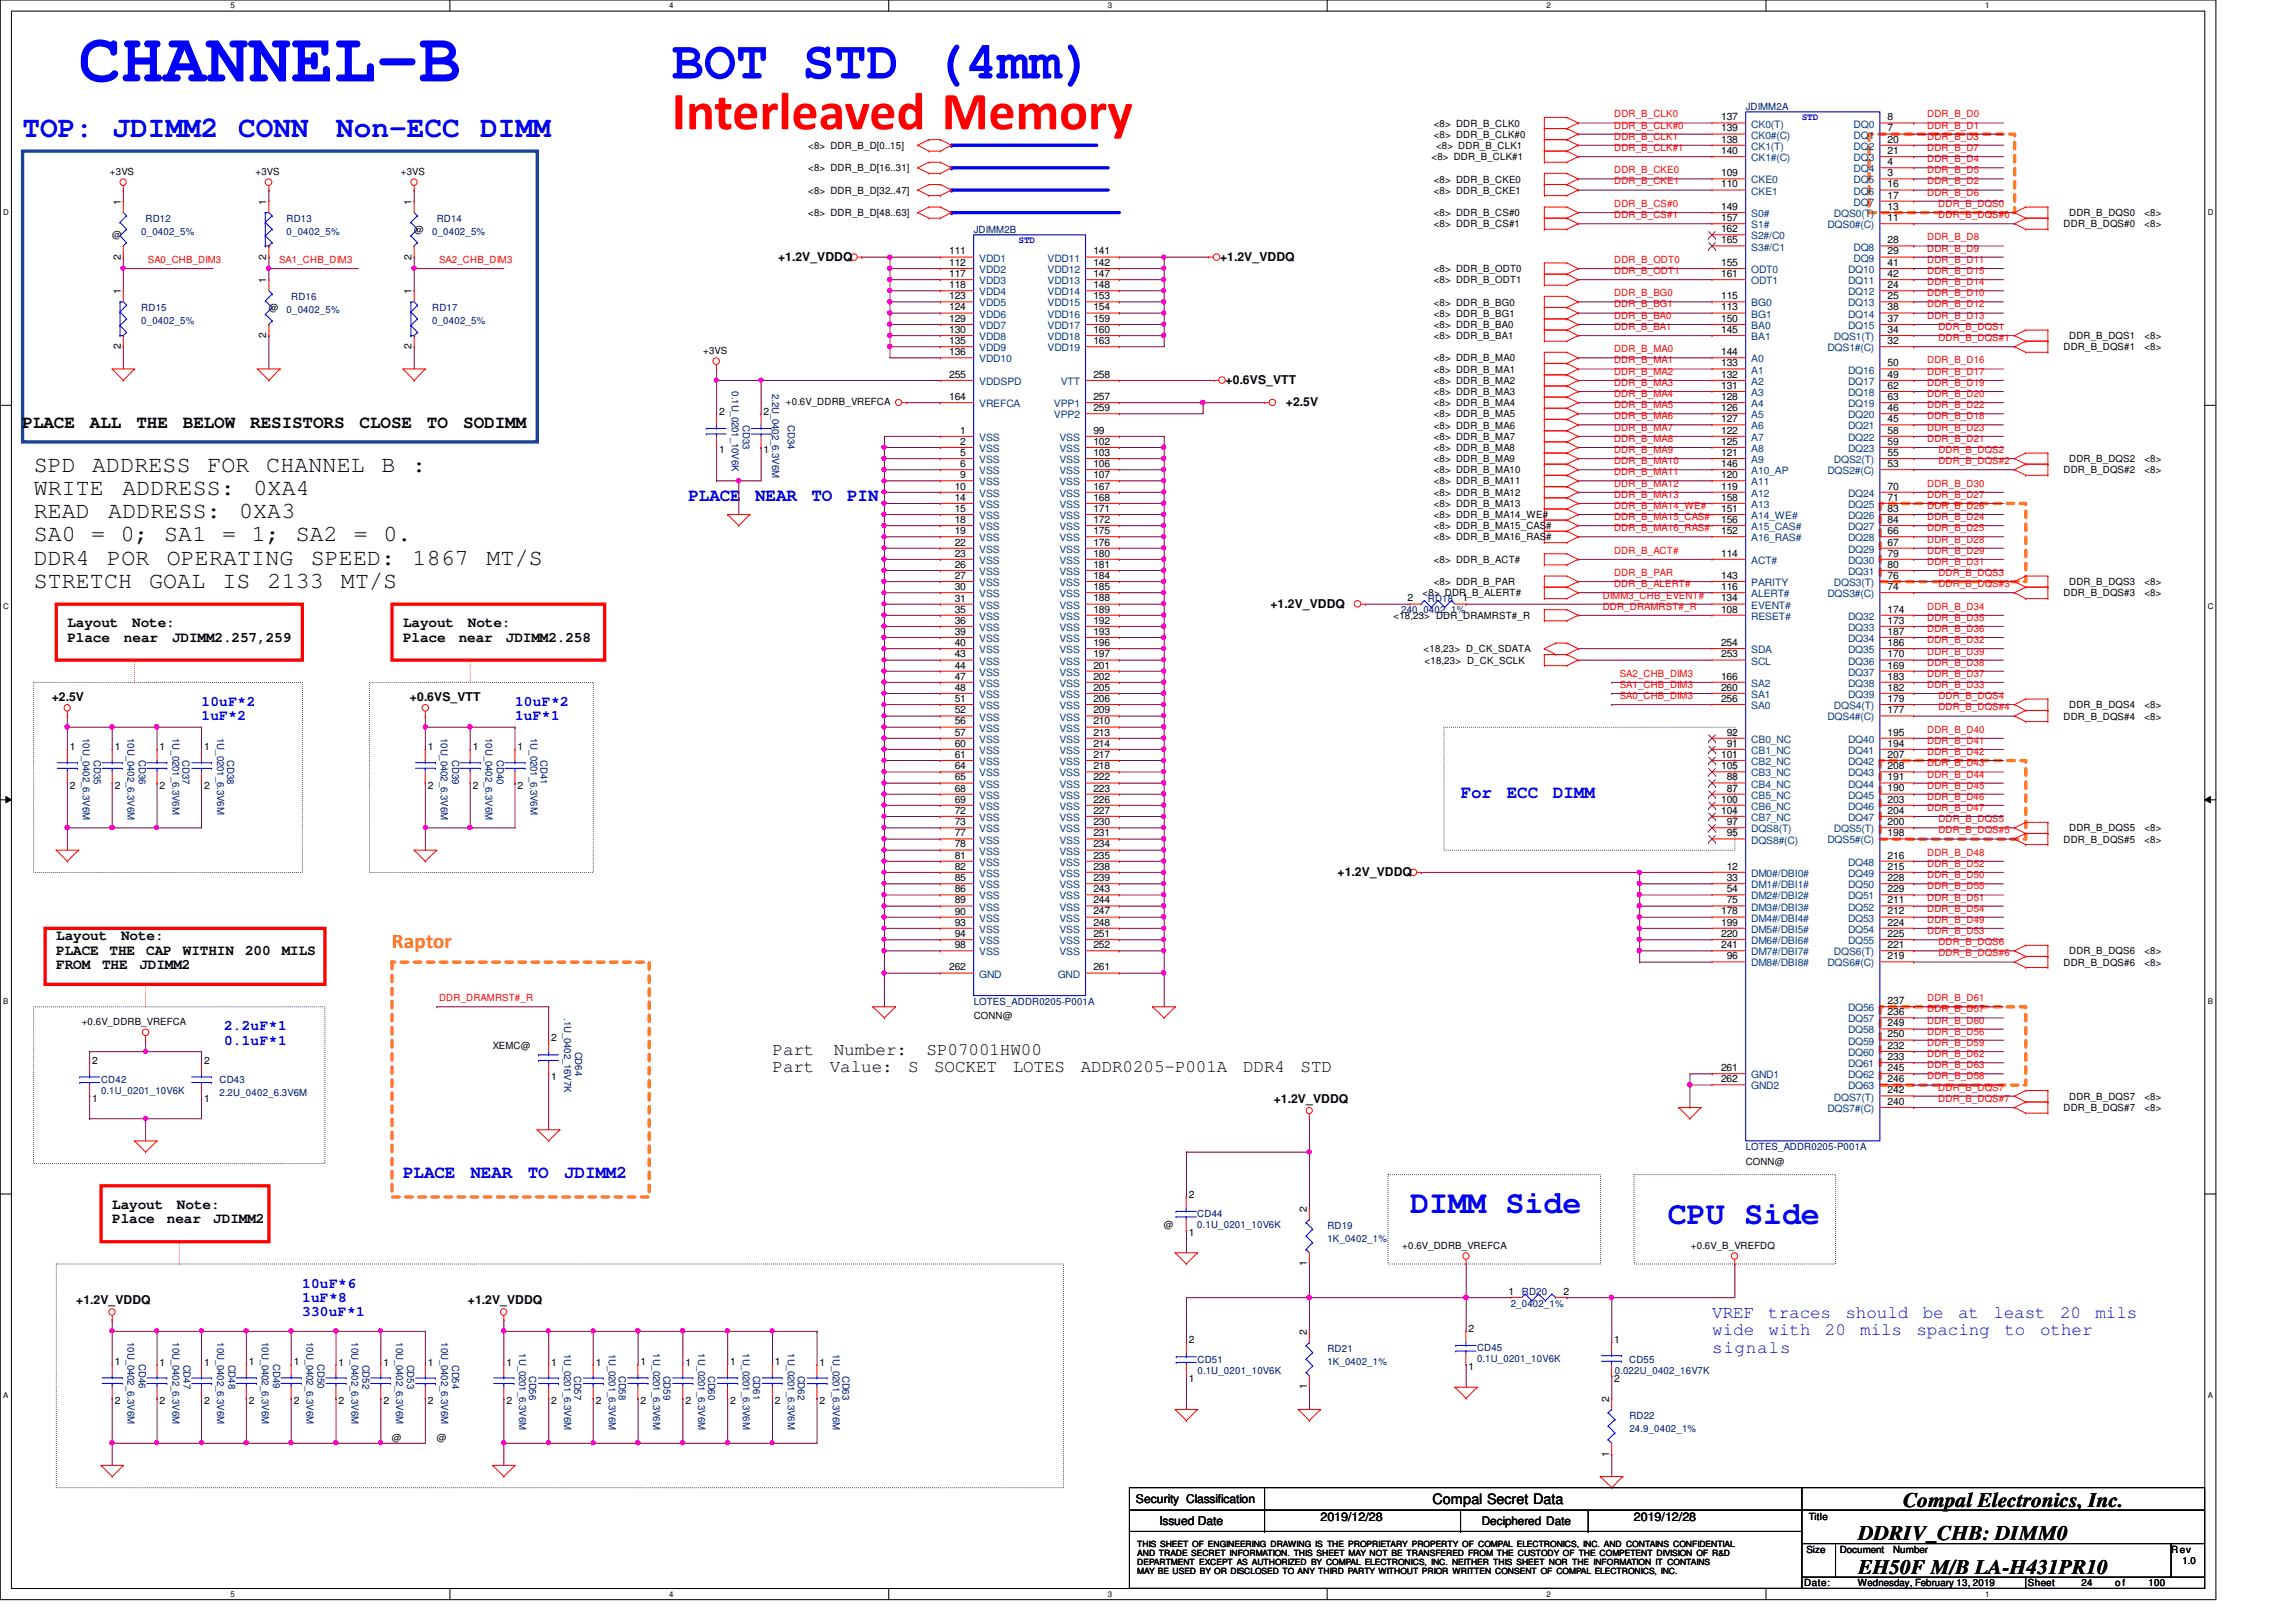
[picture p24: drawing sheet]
<svg xmlns="http://www.w3.org/2000/svg" width="297mm" height="210mm" viewBox="0 0 297 210" stroke-linecap="round" stroke-linejoin="round" font-family="sans-serif">
<defs><g id="words">
<text font-size="9.1" fill="#00f" x="10.2" y="10.5">CHANNEL-B</text>
<text font-size="6.9" fill="#00f" x="86.9" y="10.2">BOT STD (4mm)</text>
<text font-size="6.9" fill="#f00" x="86.9" y="16.7">Interleaved Memory</text>
<g font-size="4.1" fill="#00f">
<text x="182.5" y="156.9">DIMM Side</text>
<text x="215.8" y="158.4">CPU Side</text>
</g>
<g font-size="3.8" fill="#00f">
<text x="2.9" y="17.7">TOP: JDIMM2 CONN</text>
<text x="43.5" y="17.7">Non-ECC DIMM</text>
</g>
<g font-size="3">
<text x="4.4" y="61">SPD</text>
<text x="4.4" y="64">WRITE</text>
<text x="11.9" y="61">ADDRESS</text>
<text x="15.8" y="64">ADDRESS:</text>
<text x="26.8" y="61">FOR</text>
<text x="32.8" y="64">0XA4</text>
<text x="34.5" y="61">CHANNEL</text>
<text x="49.4" y="61">B</text>
<text x="53.3" y="61">:</text>
<text x="4.4" y="67.1">READ</text>
<text x="4.4" y="70.1">SA0 = 0; SA1 = 1; SA2 = 0.</text>
<text x="14" y="67.1">ADDRESS:</text>
<text x="30.9" y="67.1">0XA3</text>
<text x="4.4" y="73.1">DDR4</text>
<text x="4.4" y="76.1">STRETCH</text>
<text x="13.9" y="73.1">POR</text>
<text x="19.3" y="76.1">GOAL</text>
<text x="21.6" y="73.1">OPERATING</text>
<text x="28.8" y="76.1">IS</text>
<text x="34.6" y="76.1">2133</text>
<text x="40.2" y="73.1">SPEED:</text>
<text x="44.1" y="76.1">MT/S</text>
<text x="53.4" y="73.1">1867</text>
<text x="62.9" y="73.1">MT/S</text>
</g>
<text font-size="2.7" fill="#ff8000" x="50.7" y="122.7">Raptor</text>
<g font-size="2.7">
<text x="246.1" y="195">Compal Electronics, Inc.</text>
<text x="240.3" y="203.7">EH50F M/B LA-H431PR10</text>
<text x="240.3" y="199.3">DDRIV_CHB: DIMM0</text>
</g>
<g font-size="2.3">
<text x="2.9" y="55.4">PLACE</text>
<text x="11.6" y="55.4">ALL</text>
<text x="17.6" y="55.4">THE</text>
<text x="23.7" y="55.4">BELOW</text>
<text x="32.4" y="55.4">RESISTORS</text>
<text x="46.5" y="55.4">CLOSE</text>
<text x="55.2" y="55.4">TO</text>
<text x="59.9" y="55.4">SODIMM</text>
<text x="99.9" y="136.5">Part</text>
<text x="107.9" y="136.5">Number:</text>
<text x="119.9" y="136.5">SP07001HW00</text>
<text x="99.9" y="138.8">Part</text>
<text x="107.4" y="138.8">Value:</text>
<text x="117.5" y="138.8">S</text>
<text x="120.9" y="138.8">SOCKET</text>
<text x="131" y="138.8">LOTES</text>
<text x="139.8" y="138.8">ADDR0205-P001A</text>
<text x="160.8" y="138.8">DDR4</text>
<text x="168.3" y="138.8">STD</text>
</g>
<g font-size="2.3" fill="#00f">
<text x="89.1" y="64.9">PLACE</text>
<text x="97.7" y="64.9">NEAR</text>
<text x="105" y="64.9">TO</text>
<text x="109.6" y="64.9">PIN</text>
<text x="189" y="103.2">For</text>
<text x="194.9" y="103.2">ECC</text>
<text x="200.9" y="103.2">DIMM</text>
<text x="52.2" y="152.4">PLACE</text>
<text x="60.9" y="152.4">NEAR</text>
<text x="68.3" y="152.4">TO</text>
<text x="73" y="152.4">JDIMM2</text>
<text x="221.5" y="170.5">VREF</text>
<text x="221.5" y="172.8">wide</text>
<text x="228.8" y="170.5">traces</text>
<text x="228.8" y="172.8">with</text>
<text x="236.1" y="172.8">20</text>
<text x="238.8" y="170.5">should</text>
<text x="240.7" y="172.8">mils</text>
<text x="247.9" y="172.8">spacing</text>
<text x="248.7" y="170.5">be</text>
<text x="253.3" y="170.5">at</text>
<text x="257.9" y="170.5">least</text>
<text x="259.3" y="172.8">to</text>
<text x="263.9" y="172.8">other</text>
<text x="266.5" y="170.5">20</text>
<text x="271.1" y="170.5">mils</text>
<text x="221.5" y="175.1">signals</text>
</g>
<g font-size="1.9">
<text x="8.7" y="81.2">Layout</text>
<text x="8.7" y="83.1">Place</text>
<text x="16" y="83.1">near</text>
<text x="17.1" y="81.2">Note:</text>
<text x="22.3" y="83.1">JDIMM2.257,259</text>
<text x="52.2" y="81.2">Layout</text>
<text x="52.2" y="83.1">Place</text>
<text x="59.3" y="83.1">near</text>
<text x="60.5" y="81.2">Note:</text>
<text x="65.4" y="83.1">JDIMM2.258</text>
<text x="7.3" y="121.7">Layout</text>
<text x="7.3" y="123.6">PLACE</text>
<text x="7.3" y="125.4">FROM</text>
<text x="13.2" y="125.4">THE</text>
<text x="14.2" y="123.6">THE</text>
<text x="15.7" y="121.7">Note:</text>
<text x="18" y="125.4">JDIMM2</text>
<text x="18.9" y="123.6">CAP</text>
<text x="23.7" y="123.6">WITHIN</text>
<text x="31.7" y="123.6">200</text>
<text x="36.4" y="123.6">MILS</text>
<text x="14.5" y="156.5">Layout</text>
<text x="14.5" y="158.3">Place</text>
<text x="21.6" y="158.3">near</text>
<text x="22.9" y="156.5">Note:</text>
<text x="27.6" y="158.3">JDIMM2</text>
<text x="185.3" y="194.7">Compal Secret Data</text>
</g>
<g font-size="1.9" fill="#00f">
<text x="26.1" y="91.3">10uF*2</text>
<text x="26.1" y="93.2">1uF*2</text>
<text x="66.6" y="91.3">10uF*2</text>
<text x="66.6" y="93.2">1uF*1</text>
<text x="29" y="133.3">2.2uF*1</text>
<text x="29" y="135.2">0.1uF*1</text>
<text x="39.1" y="166.6">10uF*6</text>
<text x="39.1" y="168.5">1uF*8</text>
<text x="39.1" y="170.3">330uF*1</text>
</g>
<g font-size="1.6">
<text x="100.7" y="33.7">+1.2V_VDDQ</text>
<text x="157.8" y="33.7">+1.2V_VDDQ</text>
<text x="158.6" y="49.7">+0.6VS_VTT</text>
<text x="166.4" y="52.6">+2.5V</text>
<text x="164.4" y="78.6">+1.2V_VDDQ</text>
<text x="6.7" y="90.7">+2.5V</text>
<text x="53" y="90.7">+0.6VS_VTT</text>
<text x="173" y="113.4">+1.2V_VDDQ</text>
<text x="164.8" y="142.8">+1.2V_VDDQ</text>
<text x="9.9" y="168.8">+1.2V_VDDQ</text>
<text x="60.5" y="168.8">+1.2V_VDDQ</text>
<text x="147" y="194.5">Security Classification</text>
<text x="150" y="197.3">Issued Date</text>
<text x="170.8" y="196.9">2019/12/28</text>
<text x="211.4" y="196.9">2019/12/28</text>
</g>
<text font-size="1.5" x="191.7" y="197.4">Deciphered Date</text>
<g font-size="1.3">
<text x="185.5" y="17.8">&lt;8&gt; DDR_B_CLK#0</text>
<text x="185.5" y="16.4">&lt;8&gt; DDR_B_CLK0</text>
<text x="222.7" y="15.6">137</text>
<text x="222.7" y="17">139</text>
<text x="244.2" y="17">7</text>
<text x="244.2" y="15.6">8</text>
<text x="14.2" y="22.6">+3VS</text>
<text x="33.1" y="22.6">+3VS</text>
<text x="51.9" y="22.6">+3VS</text>
<text x="104.6" y="19.3">&lt;8&gt; DDR_B_D[0..15]</text>
<text x="104.6" y="22.2">&lt;8&gt; DDR_B_D[16..31]</text>
<text x="185.2" y="20.7">&lt;8&gt; DDR_B_CLK#1</text>
<text x="185.5" y="23.6">&lt;8&gt; DDR_B_CKE0</text>
<text x="185.8" y="19.3">&lt;8&gt; DDR_B_CLK1</text>
<text x="222.7" y="22.8">109</text>
<text x="222.7" y="18.5">138</text>
<text x="222.7" y="19.9">140</text>
<text x="244.2" y="22.8">3</text>
<text x="244.2" y="21.4">4</text>
<text x="244.2" y="19.9">21</text>
<text x="244.2" y="18.5">20</text>
<text x="15.6" y="26.5" transform="rotate(-90 15.6 26.5)">1</text>
<text x="34.4" y="26.5" transform="rotate(-90 34.4 26.5)">1</text>
<text x="53.2" y="26.5" transform="rotate(-90 53.2 26.5)">1</text>
<text x="104.6" y="25.1">&lt;8&gt; DDR_B_D[32..47]</text>
<text x="104.6" y="28">&lt;8&gt; DDR_B_D[48..63]</text>
<text x="185.5" y="29.4">&lt;8&gt; DDR_B_CS#1</text>
<text x="185.5" y="28">&lt;8&gt; DDR_B_CS#0</text>
<text x="185.5" y="25.1">&lt;8&gt; DDR_B_CKE1</text>
<text x="222.7" y="28.6">157</text>
<text x="222.7" y="27.2">149</text>
<text x="222.7" y="24.3">110</text>
<text x="244.2" y="27.2">13</text>
<text x="244.2" y="28.6">11</text>
<text x="244.2" y="25.7">17</text>
<text x="244.2" y="24.3">16</text>
<text x="267" y="29.4">DDR_B_DQS#0</text>
<text x="267.7" y="28">DDR_B_DQS0</text>
<text x="277.4" y="29.4">&lt;8&gt;</text>
<text x="277.4" y="28">&lt;8&gt;</text>
<text x="14.5" y="30.9">@</text>
<text x="15.6" y="33.6" transform="rotate(-90 15.6 33.6)">2</text>
<text x="34.4" y="33.6" transform="rotate(-90 34.4 33.6)">2</text>
<text x="53.2" y="33.6" transform="rotate(-90 53.2 33.6)">2</text>
<text x="53.6" y="30.1">@</text>
<text x="122.8" y="35.9">117</text>
<text x="122.8" y="34.4">112</text>
<text x="122.8" y="32.9">111</text>
<text x="141.5" y="35.9">147</text>
<text x="141.5" y="34.4">142</text>
<text x="141.5" y="32.9">141</text>
<text x="185.5" y="35.2">&lt;8&gt; DDR_B_ODT0</text>
<text x="222.7" y="30">162</text>
<text x="222.7" y="31.5">165</text>
<text x="222.7" y="35.8">161</text>
<text x="222.7" y="34.4">155</text>
<text x="244.2" y="32.9">29</text>
<text x="244.2" y="31.5">28</text>
<text x="244.2" y="35.8">42</text>
<text x="244.2" y="34.4">41</text>
<text x="15.6" y="38" transform="rotate(-90 15.6 38)">1</text>
<text x="34.5" y="36.6" transform="rotate(-90 34.5 36.6)">1</text>
<text x="34.8" y="40.3">@</text>
<text x="53.2" y="38.1" transform="rotate(-90 53.2 38.1)">1</text>
<text x="122.8" y="41.7">129</text>
<text x="122.8" y="40.2">124</text>
<text x="122.8" y="38.7">123</text>
<text x="122.8" y="37.3">118</text>
<text x="141.5" y="41.6">159</text>
<text x="141.5" y="40.2">154</text>
<text x="141.5" y="38.7">153</text>
<text x="141.5" y="37.3">148</text>
<text x="185.5" y="41">&lt;8&gt; DDR_B_BG1</text>
<text x="185.5" y="39.5">&lt;8&gt; DDR_B_BG0</text>
<text x="185.5" y="36.7">&lt;8&gt; DDR_B_ODT1</text>
<text x="222.7" y="40.2">113</text>
<text x="222.7" y="38.7">115</text>
<text x="222.7" y="41.6">150</text>
<text x="244.2" y="41.6">37</text>
<text x="244.2" y="40.2">38</text>
<text x="244.2" y="38.7">25</text>
<text x="244.2" y="37.3">24</text>
<text x="15.6" y="45.2" transform="rotate(-90 15.6 45.2)">2</text>
<text x="34.5" y="43.8" transform="rotate(-90 34.5 43.8)">2</text>
<text x="53.2" y="45.2" transform="rotate(-90 53.2 45.2)">2</text>
<text x="91" y="45.8">+3VS</text>
<text x="122.8" y="46">136</text>
<text x="122.8" y="44.5">135</text>
<text x="122.8" y="43.1">130</text>
<text x="141.5" y="44.5">163</text>
<text x="141.5" y="43.1">160</text>
<text x="185.5" y="46.8">&lt;8&gt; DDR_B_MA0</text>
<text x="185.5" y="43.9">&lt;8&gt; DDR_B_BA1</text>
<text x="185.5" y="42.5">&lt;8&gt; DDR_B_BA0</text>
<text x="222.7" y="47.4">133</text>
<text x="222.7" y="46">144</text>
<text x="222.7" y="43.1">145</text>
<text x="244.2" y="43.1">34</text>
<text x="244.2" y="44.5">32</text>
<text x="244.2" y="47.4">50</text>
<text x="267" y="45.3">DDR_B_DQS#1</text>
<text x="267.7" y="43.9">DDR_B_DQS1</text>
<text x="277.4" y="45.3">&lt;8&gt;</text>
<text x="277.4" y="43.9">&lt;8&gt;</text>
<text x="93" y="53.7">2</text>
<text x="98.8" y="53.7">2</text>
<text x="101.7" y="52.4">+0.6V_DDRB_VREFCA</text>
<text x="122.8" y="51.8">164</text>
<text x="122.8" y="48.9">255</text>
<text x="141.5" y="53.2">259</text>
<text x="141.5" y="51.8">257</text>
<text x="141.5" y="48.9">258</text>
<text x="185.5" y="52.6">&lt;8&gt; DDR_B_MA4</text>
<text x="185.5" y="51.1">&lt;8&gt; DDR_B_MA3</text>
<text x="185.5" y="49.7">&lt;8&gt; DDR_B_MA2</text>
<text x="185.5" y="48.2">&lt;8&gt; DDR_B_MA1</text>
<text x="222.7" y="53.2">126</text>
<text x="222.7" y="51.8">128</text>
<text x="222.7" y="50.3">131</text>
<text x="222.7" y="48.9">132</text>
<text x="244.2" y="53.2">46</text>
<text x="244.2" y="51.8">63</text>
<text x="244.2" y="50.3">62</text>
<text x="244.2" y="48.9">49</text>
<text x="93" y="58.7">1</text>
<text x="98.8" y="58.7">1</text>
<text x="124.2" y="59">5</text>
<text x="124.2" y="57.6">2</text>
<text x="124.2" y="56.1">1</text>
<text x="141.5" y="59">103</text>
<text x="141.5" y="57.6">102</text>
<text x="141.5" y="56.1">99</text>
<text x="185.5" y="59.8">&lt;8&gt; DDR_B_MA9</text>
<text x="185.5" y="58.4">&lt;8&gt; DDR_B_MA8</text>
<text x="185.5" y="56.9">&lt;8&gt; DDR_B_MA7</text>
<text x="185.5" y="55.5">&lt;8&gt; DDR_B_MA6</text>
<text x="185.5" y="54">&lt;8&gt; DDR_B_MA5</text>
<text x="222.7" y="59">121</text>
<text x="222.7" y="57.6">125</text>
<text x="222.7" y="56.1">122</text>
<text x="222.7" y="54.6">127</text>
<text x="244.2" y="59">55</text>
<text x="244.2" y="57.6">59</text>
<text x="244.2" y="56.1">58</text>
<text x="244.2" y="54.6">45</text>
<text x="267.7" y="59.8">DDR_B_DQS2</text>
<text x="277.4" y="59.8">&lt;8&gt;</text>
<text x="123.5" y="64.8">14</text>
<text x="123.5" y="63.4">10</text>
<text x="124.2" y="61.9">9</text>
<text x="124.2" y="60.4">6</text>
<text x="141.5" y="64.8">168</text>
<text x="141.5" y="63.4">167</text>
<text x="141.5" y="61.9">107</text>
<text x="141.5" y="60.4">106</text>
<text x="185.5" y="65.6">&lt;8&gt; DDR_B_MA13</text>
<text x="185.5" y="64.2">&lt;8&gt; DDR_B_MA12</text>
<text x="185.5" y="62.7">&lt;8&gt; DDR_B_MA11</text>
<text x="185.5" y="61.3">&lt;8&gt; DDR_B_MA10</text>
<text x="222.7" y="64.8">158</text>
<text x="222.7" y="63.4">119</text>
<text x="222.7" y="61.9">120</text>
<text x="222.7" y="60.4">146</text>
<text x="244.2" y="60.4">53</text>
<text x="244.2" y="64.8">71</text>
<text x="244.2" y="63.4">70</text>
<text x="267" y="61.3">DDR_B_DQS#2</text>
<text x="277.4" y="61.3">&lt;8&gt;</text>
<text x="123.5" y="70.6">22</text>
<text x="123.5" y="69.1">19</text>
<text x="123.5" y="67.7">18</text>
<text x="123.5" y="66.2">15</text>
<text x="141.5" y="70.6">176</text>
<text x="141.5" y="69.1">175</text>
<text x="141.5" y="67.7">172</text>
<text x="141.5" y="66.2">171</text>
<text x="185.5" y="69.9">&lt;8&gt; DDR_B_MA16_RAS#</text>
<text x="185.5" y="68.5">&lt;8&gt; DDR_B_MA15_CAS#</text>
<text x="185.5" y="67.1">&lt;8&gt; DDR_B_MA14_WE#</text>
<text x="222.7" y="69.1">152</text>
<text x="222.7" y="67.7">156</text>
<text x="222.7" y="66.2">151</text>
<text x="244.2" y="70.6">67</text>
<text x="244.2" y="69.1">66</text>
<text x="244.2" y="67.7">84</text>
<text x="244.2" y="66.2">83</text>
<text x="123.5" y="77.8">31</text>
<text x="123.5" y="76.4">30</text>
<text x="123.5" y="74.9">27</text>
<text x="123.5" y="73.5">26</text>
<text x="123.5" y="72">23</text>
<text x="141.5" y="77.8">188</text>
<text x="141.5" y="76.4">185</text>
<text x="141.5" y="74.9">184</text>
<text x="141.5" y="73.5">181</text>
<text x="141.5" y="72">180</text>
<text x="182.1" y="77.8">2</text>
<text x="184" y="77.2">&lt;8&gt; DDR_B_ALERT#</text>
<text x="185.5" y="75.7">&lt;8&gt; DDR_B_PAR</text>
<text x="185.5" y="72.9">&lt;8&gt; DDR_B_ACT#</text>
<text x="189.2" y="77.8">1</text>
<text x="222.7" y="77.8">134</text>
<text x="222.7" y="74.9">143</text>
<text x="222.7" y="76.4">116</text>
<text x="222.7" y="72">114</text>
<text x="244.2" y="74.9">76</text>
<text x="244.2" y="76.4">74</text>
<text x="244.2" y="73.5">80</text>
<text x="244.2" y="72">79</text>
<text x="267" y="77.2">DDR_B_DQS#3</text>
<text x="267.7" y="75.7">DDR_B_DQS3</text>
<text x="277.4" y="77.2">&lt;8&gt;</text>
<text x="277.4" y="75.7">&lt;8&gt;</text>
<text x="123.5" y="83.6">40</text>
<text x="123.5" y="82.2">39</text>
<text x="123.5" y="80.7">36</text>
<text x="123.5" y="79.3">35</text>
<text x="141.5" y="83.6">196</text>
<text x="141.5" y="82.2">193</text>
<text x="141.5" y="80.7">192</text>
<text x="141.5" y="79.3">189</text>
<text x="180.3" y="80.1">&lt;18,23&gt; DDR_DRAMRST#_R</text>
<text x="222.7" y="83.6">254</text>
<text x="222.7" y="79.3">108</text>
<text x="244.2" y="83.6">186</text>
<text x="244.2" y="82.2">187</text>
<text x="244.2" y="80.7">173</text>
<text x="244.2" y="79.3">174</text>
<text x="123.5" y="89.4">48</text>
<text x="123.5" y="88">47</text>
<text x="123.5" y="86.5">44</text>
<text x="123.5" y="85.1">43</text>
<text x="141.5" y="89.4">205</text>
<text x="141.5" y="88">202</text>
<text x="141.5" y="86.5">201</text>
<text x="141.5" y="85.1">197</text>
<text x="184.2" y="84.4">&lt;18,23&gt; D_CK_SDATA</text>
<text x="184.3" y="85.9">&lt;18,23&gt; D_CK_SCLK</text>
<text x="222.7" y="87.9">166</text>
<text x="222.7" y="89.4">260</text>
<text x="222.7" y="85.1">253</text>
<text x="244.2" y="89.4">182</text>
<text x="244.2" y="88">183</text>
<text x="244.2" y="86.5">169</text>
<text x="244.2" y="85.1">170</text>
<text x="123.5" y="95.2">57</text>
<text x="123.5" y="93.8">56</text>
<text x="123.5" y="92.3">52</text>
<text x="123.5" y="90.8">51</text>
<text x="141.5" y="95.2">213</text>
<text x="141.5" y="93.8">210</text>
<text x="141.5" y="92.3">209</text>
<text x="141.5" y="90.8">206</text>
<text x="222.7" y="90.8">256</text>
<text x="223.4" y="95.2">92</text>
<text x="244.2" y="90.8">179</text>
<text x="244.2" y="92.3">177</text>
<text x="244.2" y="95.2">195</text>
<text x="267" y="93.1">DDR_B_DQS#4</text>
<text x="267.7" y="91.6">DDR_B_DQS4</text>
<text x="277.4" y="93.1">&lt;8&gt;</text>
<text x="277.4" y="91.6">&lt;8&gt;</text>
<text x="9.1" y="97.1">1</text>
<text x="14.9" y="97.1">1</text>
<text x="20.7" y="97.1">1</text>
<text x="26.4" y="97.1">1</text>
<text x="55.4" y="97.1">1</text>
<text x="61.2" y="97.1">1</text>
<text x="67" y="97.1">1</text>
<text x="123.5" y="101">65</text>
<text x="123.5" y="99.6">64</text>
<text x="123.5" y="98.1">61</text>
<text x="123.5" y="96.6">60</text>
<text x="141.5" y="101">222</text>
<text x="141.5" y="99.6">218</text>
<text x="141.5" y="98.1">217</text>
<text x="141.5" y="96.6">214</text>
<text x="222.7" y="99.6">105</text>
<text x="222.7" y="98.1">101</text>
<text x="223.4" y="101">88</text>
<text x="223.4" y="96.6">91</text>
<text x="244.2" y="101">191</text>
<text x="244.2" y="99.5">208</text>
<text x="244.2" y="98.1">207</text>
<text x="244.2" y="96.6">194</text>
<text x="9.1" y="102.1">2</text>
<text x="14.9" y="102.1">2</text>
<text x="20.7" y="102.1">2</text>
<text x="26.4" y="102.1">2</text>
<text x="55.4" y="102.1">2</text>
<text x="61.2" y="102.1">2</text>
<text x="67" y="102.1">2</text>
<text x="123.5" y="106.8">73</text>
<text x="123.5" y="105.3">72</text>
<text x="123.5" y="103.9">69</text>
<text x="123.5" y="102.4">68</text>
<text x="141.5" y="106.8">230</text>
<text x="141.5" y="105.3">227</text>
<text x="141.5" y="103.9">226</text>
<text x="141.5" y="102.4">223</text>
<text x="222.7" y="105.3">104</text>
<text x="222.7" y="103.9">100</text>
<text x="223.4" y="106.8">97</text>
<text x="223.4" y="102.4">87</text>
<text x="244.2" y="106.8">200</text>
<text x="244.2" y="105.3">204</text>
<text x="244.2" y="103.9">203</text>
<text x="244.2" y="102.4">190</text>
<text x="267.7" y="107.6">DDR_B_DQS5</text>
<text x="277.4" y="107.6">&lt;8&gt;</text>
<text x="123.5" y="112.5">82</text>
<text x="123.5" y="111.1">81</text>
<text x="123.5" y="109.7">78</text>
<text x="123.5" y="108.2">77</text>
<text x="141.5" y="112.5">238</text>
<text x="141.5" y="111.1">235</text>
<text x="141.5" y="109.7">234</text>
<text x="141.5" y="108.2">231</text>
<text x="223.4" y="108.2">95</text>
<text x="223.4" y="112.5">12</text>
<text x="244.2" y="108.2">198</text>
<text x="244.2" y="112.5">215</text>
<text x="244.2" y="111.1">216</text>
<text x="267" y="109">DDR_B_DQS#5</text>
<text x="277.4" y="109">&lt;8&gt;</text>
<text x="123.5" y="119.8">93</text>
<text x="123.5" y="118.3">90</text>
<text x="123.5" y="116.9">89</text>
<text x="123.5" y="115.5">86</text>
<text x="123.5" y="114">85</text>
<text x="141.5" y="119.8">248</text>
<text x="141.5" y="118.3">247</text>
<text x="141.5" y="116.9">244</text>
<text x="141.5" y="115.5">243</text>
<text x="141.5" y="114">239</text>
<text x="222.7" y="119.8">199</text>
<text x="222.7" y="118.3">178</text>
<text x="223.4" y="116.9">75</text>
<text x="223.4" y="115.5">54</text>
<text x="223.4" y="114">33</text>
<text x="244.2" y="119.8">224</text>
<text x="244.2" y="118.3">212</text>
<text x="244.2" y="116.9">211</text>
<text x="244.2" y="115.5">229</text>
<text x="244.2" y="114">228</text>
<text x="122.8" y="125.6">262</text>
<text x="123.5" y="122.7">98</text>
<text x="123.5" y="121.3">94</text>
<text x="141.5" y="125.6">261</text>
<text x="141.5" y="122.7">252</text>
<text x="141.5" y="121.3">251</text>
<text x="222.7" y="122.7">241</text>
<text x="222.7" y="121.3">220</text>
<text x="223.4" y="124.1">96</text>
<text x="244.2" y="122.7">221</text>
<text x="244.2" y="124.1">219</text>
<text x="244.2" y="121.3">225</text>
<text x="267" y="125">DDR_B_DQS#6</text>
<text x="267.7" y="123.5">DDR_B_DQS6</text>
<text x="277.4" y="125">&lt;8&gt;</text>
<text x="277.4" y="123.5">&lt;8&gt;</text>
<text x="126" y="131.9">CONN@</text>
<text x="244.2" y="131.4">236</text>
<text x="244.2" y="129.9">237</text>
<text x="10.6" y="132.6">+0.6V_DDRB_VREFCA</text>
<text x="11.9" y="137.6">2</text>
<text x="26.4" y="137.6">2</text>
<text x="63.7" y="135.8">XEMC@</text>
<text x="71.3" y="134.8">2</text>
<text x="244.2" y="137.2">233</text>
<text x="244.2" y="135.7">232</text>
<text x="244.2" y="134.3">250</text>
<text x="244.2" y="132.8">249</text>
<text x="11.9" y="142.6">1</text>
<text x="26.4" y="142.6">1</text>
<text x="71.3" y="139.7">1</text>
<text x="222.7" y="140">262</text>
<text x="222.7" y="138.6">261</text>
<text x="244.2" y="141.5">242</text>
<text x="244.2" y="143">240</text>
<text x="244.2" y="140">246</text>
<text x="244.2" y="138.6">245</text>
<text x="267" y="143.8">DDR_B_DQS#7</text>
<text x="267.7" y="142.3">DDR_B_DQS7</text>
<text x="277.4" y="143.8">&lt;8&gt;</text>
<text x="277.4" y="142.3">&lt;8&gt;</text>
<text x="153.8" y="155">2</text>
<text x="225.8" y="150.7">CONN@</text>
<text x="150.6" y="159">@</text>
<text x="153.8" y="160">1</text>
<text x="169.1" y="156.8" transform="rotate(-90 169.1 156.8)">2</text>
<text x="181.4" y="161.6">+0.6V_DDRB_VREFCA</text>
<text x="218.8" y="161.6">+0.6V_B_VREFDQ</text>
<text x="169.1" y="163.9" transform="rotate(-90 169.1 163.9)">1</text>
<text x="195.1" y="167.6">1</text>
<text x="202.3" y="167.6">2</text>
<text x="153.8" y="173.8">2</text>
<text x="169.1" y="172.7" transform="rotate(-90 169.1 172.7)">2</text>
<text x="190" y="172.4">2</text>
<text x="208.8" y="173.8">1</text>
<text x="14.9" y="176.7">1</text>
<text x="20.7" y="176.7">1</text>
<text x="26.4" y="176.7">1</text>
<text x="32.2" y="176.7">1</text>
<text x="38" y="176.7">1</text>
<text x="43.8" y="176.7">1</text>
<text x="49.6" y="176.7">1</text>
<text x="55.4" y="176.7">1</text>
<text x="65.5" y="176.7">1</text>
<text x="71.3" y="176.7">1</text>
<text x="77.1" y="176.7">1</text>
<text x="82.9" y="176.7">1</text>
<text x="88.7" y="176.7">1</text>
<text x="94.5" y="176.7">1</text>
<text x="100.3" y="176.7">1</text>
<text x="106" y="176.7">1</text>
<text x="153.8" y="178.8">1</text>
<text x="169.1" y="179.8" transform="rotate(-90 169.1 179.8)">1</text>
<text x="190" y="177.3">1</text>
<text x="208.8" y="178.8">2</text>
<text x="14.9" y="181.7">2</text>
<text x="20.7" y="181.7">2</text>
<text x="26.4" y="181.7">2</text>
<text x="32.2" y="181.7">2</text>
<text x="38" y="181.7">2</text>
<text x="43.8" y="181.7">2</text>
<text x="49.6" y="181.7">2</text>
<text x="55.4" y="181.7">2</text>
<text x="65.5" y="181.7">2</text>
<text x="71.3" y="181.7">2</text>
<text x="77.1" y="181.7">2</text>
<text x="82.9" y="181.7">2</text>
<text x="88.7" y="181.7">2</text>
<text x="94.5" y="181.7">2</text>
<text x="100.3" y="181.7">2</text>
<text x="106" y="181.7">2</text>
<text x="208.2" y="181.4" transform="rotate(-90 208.2 181.4)">2</text>
<text x="50.7" y="186.4">@</text>
<text x="56.5" y="186.5">@</text>
<text x="208.2" y="188.5" transform="rotate(-90 208.2 188.5)">1</text>
<text x="234" y="196.7">Title</text>
<text x="233.7" y="200.9">Size</text>
<text x="238" y="200.9">Document</text>
<text x="244.9" y="200.9">Number</text>
<text x="280.9" y="200.9">Rev</text>
<text x="282.3" y="202.4">1.0</text>
<text x="233.4" y="205.3">Date:</text>
<text x="240.3" y="205.3">Wednesday, February 13, 2019</text>
<text x="262.4" y="205.3">Sheet</text>
<text x="269.3" y="205.3">24</text>
<text x="273.7" y="205.3">o f</text>
<text x="278" y="205.3">100</text>
</g>
<g font-size="1.3" fill="#f00">
<text x="208.8" y="16.6">DDR_B_CLK#0</text>
<text x="208.8" y="15.2">DDR_B_CLK0</text>
<text x="249.3" y="16.6">DDR_B_D1</text>
<text x="249.3" y="15.2">DDR_B_D0</text>
<text x="208.8" y="23.9">DDR_B_CKE1</text>
<text x="208.8" y="22.4">DDR_B_CKE0</text>
<text x="208.8" y="19.6">DDR_B_CLK#1</text>
<text x="208.8" y="18.1">DDR_B_CLK1</text>
<text x="249.3" y="19.6">DDR_B_D7</text>
<text x="249.3" y="18.1">DDR_B_D3</text>
<text x="249.3" y="23.9">DDR_B_D2</text>
<text x="249.3" y="22.4">DDR_B_D5</text>
<text x="249.3" y="21">DDR_B_D4</text>
<text x="208.8" y="28.2">DDR_B_CS#1</text>
<text x="208.8" y="26.8">DDR_B_CS#0</text>
<text x="249.3" y="25.3">DDR_B_D6</text>
<text x="250.8" y="28.2">DDR_B_DQS#0</text>
<text x="250.8" y="26.8">DDR_B_DQS0</text>
<text x="19.1" y="34">SA0_CHB_DIM3</text>
<text x="36.1" y="34">SA1_CHB_DIM3</text>
<text x="56.8" y="34">SA2_CHB_DIM3</text>
<text x="208.8" y="35.5">DDR_B_ODT1</text>
<text x="208.8" y="34">DDR_B_ODT0</text>
<text x="249.3" y="31.1">DDR_B_D8</text>
<text x="249.3" y="32.6">DDR_B_D9</text>
<text x="249.3" y="35.5">DDR_B_D15</text>
<text x="249.3" y="34">DDR_B_D11</text>
<text x="208.8" y="41.3">DDR_B_BA0</text>
<text x="208.8" y="38.4">DDR_B_BG0</text>
<text x="208.8" y="39.8">DDR_B_BG1</text>
<text x="249.3" y="39.8">DDR_B_D12</text>
<text x="249.3" y="41.3">DDR_B_D13</text>
<text x="249.3" y="38.4">DDR_B_D10</text>
<text x="249.3" y="36.9">DDR_B_D14</text>
<text x="208.8" y="45.6">DDR_B_MA0</text>
<text x="208.8" y="47">DDR_B_MA1</text>
<text x="208.8" y="42.7">DDR_B_BA1</text>
<text x="249.3" y="47">DDR_B_D16</text>
<text x="250.8" y="44.2">DDR_B_DQS#1</text>
<text x="250.8" y="42.7">DDR_B_DQS1</text>
<text x="208.8" y="51.4">DDR_B_MA4</text>
<text x="208.8" y="52.8">DDR_B_MA5</text>
<text x="208.8" y="48.5">DDR_B_MA2</text>
<text x="208.8" y="50">DDR_B_MA3</text>
<text x="249.3" y="51.4">DDR_B_D20</text>
<text x="249.3" y="50">DDR_B_D19</text>
<text x="249.3" y="52.8">DDR_B_D22</text>
<text x="249.3" y="48.5">DDR_B_D17</text>
<text x="208.8" y="57.2">DDR_B_MA8</text>
<text x="208.8" y="58.6">DDR_B_MA9</text>
<text x="208.8" y="54.3">DDR_B_MA6</text>
<text x="208.8" y="55.8">DDR_B_MA7</text>
<text x="249.3" y="57.2">DDR_B_D21</text>
<text x="249.3" y="55.8">DDR_B_D23</text>
<text x="249.3" y="54.3">DDR_B_D18</text>
<text x="250.8" y="58.6">DDR_B_DQS2</text>
<text x="208.8" y="65.9">DDR_B_MA14_WE#</text>
<text x="208.8" y="64.4">DDR_B_MA13</text>
<text x="208.8" y="61.5">DDR_B_MA11</text>
<text x="208.8" y="63">DDR_B_MA12</text>
<text x="208.8" y="60.1">DDR_B_MA10</text>
<text x="249.3" y="64.4">DDR_B_D27</text>
<text x="249.3" y="65.9">DDR_B_D26</text>
<text x="249.3" y="63">DDR_B_D30</text>
<text x="250.8" y="60.1">DDR_B_DQS#2</text>
<text x="208.8" y="71.7">DDR_B_ACT#</text>
<text x="208.8" y="68.7">DDR_B_MA16_RAS#</text>
<text x="208.8" y="67.3">DDR_B_MA15_CAS#</text>
<text x="249.3" y="68.7">DDR_B_D25</text>
<text x="249.3" y="70.2">DDR_B_D28</text>
<text x="249.3" y="71.7">DDR_B_D29</text>
<text x="249.3" y="67.3">DDR_B_D24</text>
<text x="207.3" y="77.5">DIMM3_CHB_EVENT#</text>
<text x="208.8" y="74.5">DDR_B_PAR</text>
<text x="208.8" y="76">DDR_B_ALERT#</text>
<text x="249.3" y="73.1">DDR_B_D31</text>
<text x="250.8" y="76">DDR_B_DQS#3</text>
<text x="250.8" y="74.5">DDR_B_DQS3</text>
<text x="207.3" y="78.9">DDR_DRAMRST#_R</text>
<text x="249.3" y="83.2">DDR_B_D32</text>
<text x="249.3" y="81.8">DDR_B_D36</text>
<text x="249.3" y="78.9">DDR_B_D34</text>
<text x="249.3" y="80.3">DDR_B_D35</text>
<text x="209.5" y="89">SA1_CHB_DIM3</text>
<text x="209.5" y="87.6">SA2_CHB_DIM3</text>
<text x="249.3" y="87.6">DDR_B_D37</text>
<text x="249.3" y="89">DDR_B_D33</text>
<text x="249.3" y="84.7">DDR_B_D39</text>
<text x="249.3" y="86.1">DDR_B_D38</text>
<text x="209.5" y="90.5">SA0_CHB_DIM3</text>
<text x="249.3" y="94.8">DDR_B_D40</text>
<text x="250.8" y="91.9">DDR_B_DQS#4</text>
<text x="250.8" y="90.5">DDR_B_DQS4</text>
<text x="249.3" y="100.6">DDR_B_D44</text>
<text x="249.3" y="99.2">DDR_B_D43</text>
<text x="249.3" y="97.7">DDR_B_D42</text>
<text x="249.3" y="96.3">DDR_B_D41</text>
<text x="249.3" y="104.9">DDR_B_D47</text>
<text x="249.3" y="103.5">DDR_B_D46</text>
<text x="249.3" y="102.1">DDR_B_D45</text>
<text x="250.8" y="107.9">DDR_B_DQS#5</text>
<text x="250.8" y="106.4">DDR_B_DQS5</text>
<text x="249.3" y="110.7">DDR_B_D48</text>
<text x="249.3" y="112.2">DDR_B_D52</text>
<text x="249.3" y="113.7">DDR_B_D50</text>
<text x="249.3" y="115.1">DDR_B_D55</text>
<text x="249.3" y="118">DDR_B_D54</text>
<text x="249.3" y="116.5">DDR_B_D51</text>
<text x="249.3" y="119.4">DDR_B_D49</text>
<text x="249.3" y="120.9">DDR_B_D53</text>
<text x="250.8" y="123.8">DDR_B_DQS#6</text>
<text x="250.8" y="122.3">DDR_B_DQS6</text>
<text x="56.8" y="129.6">DDR_DRAMRST#_R</text>
<text x="249.3" y="131">DDR_B_D57</text>
<text x="249.3" y="129.6">DDR_B_D61</text>
<text x="249.3" y="135.4">DDR_B_D59</text>
<text x="249.3" y="136.8">DDR_B_D62</text>
<text x="249.3" y="133.9">DDR_B_D56</text>
<text x="249.3" y="132.5">DDR_B_D60</text>
<text x="249.3" y="139.7">DDR_B_D58</text>
<text x="249.3" y="138.3">DDR_B_D63</text>
<text x="250.8" y="142.6">DDR_B_DQS#7</text>
<text x="250.8" y="141.1">DDR_B_DQS7</text>
</g>
<g font-size="1.3" fill="#000080">
<text x="225.8" y="14.2">JDIMM2A</text>
<text x="18.8" y="28.7">RD12</text>
<text x="37.1" y="28.7">RD13</text>
<text x="56.5" y="28.7">RD14</text>
<text x="18.3" y="30.4">0_0402_5%</text>
<text x="37.1" y="30.4">0_0402_5%</text>
<text x="55.9" y="30.4">0_0402_5%</text>
<text x="126" y="30.1">JDIMM2B</text>
<text x="18.3" y="40.2">RD15</text>
<text x="18.3" y="42">0_0402_5%</text>
<text x="37.1" y="40.6">0_0402_5%</text>
<text x="37.7" y="38.8">RD16</text>
<text x="55.9" y="40.3">RD17</text>
<text x="55.9" y="42">0_0402_5%</text>
<text x="94.7" y="50.7" transform="rotate(90 94.7 50.7)">0.1U_0201_10V6K</text>
<text x="99.9" y="51" transform="rotate(90 99.9 51)">2.2U_0402_6.3V6M</text>
<text x="96.1" y="55" transform="rotate(90 96.1 55)">CD33</text>
<text x="101.9" y="55" transform="rotate(90 101.9 55)">CD34</text>
<text x="184.7" y="77.9">RD18</text>
<text x="181.3" y="79.4">240_0402_1%</text>
<text x="10.7" y="95.5" transform="rotate(90 10.7 95.5)">10U_0402_6.3V6M</text>
<text x="16.5" y="95.5" transform="rotate(90 16.5 95.5)">10U_0402_6.3V6M</text>
<text x="22.3" y="95.5" transform="rotate(90 22.3 95.5)">1U_0201_6.3V6M</text>
<text x="28.1" y="95.5" transform="rotate(90 28.1 95.5)">1U_0201_6.3V6M</text>
<text x="57" y="95.5" transform="rotate(90 57 95.5)">10U_0402_6.3V6M</text>
<text x="62.8" y="95.5" transform="rotate(90 62.8 95.5)">10U_0402_6.3V6M</text>
<text x="68.6" y="95.5" transform="rotate(90 68.6 95.5)">1U_0201_6.3V6M</text>
<text x="12.1" y="98.4" transform="rotate(90 12.1 98.4)">CD35</text>
<text x="17.9" y="98.4" transform="rotate(90 17.9 98.4)">CD36</text>
<text x="23.6" y="98.4" transform="rotate(90 23.6 98.4)">CD37</text>
<text x="29.4" y="98.4" transform="rotate(90 29.4 98.4)">CD38</text>
<text x="58.5" y="98.4" transform="rotate(90 58.5 98.4)">CD39</text>
<text x="64.3" y="98.4" transform="rotate(90 64.3 98.4)">CD40</text>
<text x="69.9" y="98.4" transform="rotate(90 69.9 98.4)">CD41</text>
<text x="73" y="131.7" transform="rotate(90 73 131.7)">.1U_0402_16V7K</text>
<text x="126" y="130">LOTES_ADDR0205-P001A</text>
<text x="74.4" y="136.1" transform="rotate(90 74.4 136.1)">CD64</text>
<text x="13.1" y="140.1">CD42</text>
<text x="13.1" y="141.6">0.1U_0201_10V6K</text>
<text x="28.4" y="140.1">CD43</text>
<text x="28.4" y="141.9">2.2U_0402_6.3V6M</text>
<text x="225.8" y="148.8">LOTES_ADDR0205-P001A</text>
<text x="154.9" y="157.5">CD44</text>
<text x="154.9" y="159">0.1U_0201_10V6K</text>
<text x="171.7" y="159">RD19</text>
<text x="171.7" y="160.7">1K_0402_1%</text>
<text x="196.9" y="167.6">RD20</text>
<text x="16.5" y="173.7" transform="rotate(90 16.5 173.7)">10U_0402_6.3V6M</text>
<text x="22.3" y="173.7" transform="rotate(90 22.3 173.7)">10U_0402_6.3V6M</text>
<text x="28.1" y="173.7" transform="rotate(90 28.1 173.7)">10U_0402_6.3V6M</text>
<text x="33.9" y="173.7" transform="rotate(90 33.9 173.7)">10U_0402_6.3V6M</text>
<text x="39.7" y="173.7" transform="rotate(90 39.7 173.7)">10U_0402_6.3V6M</text>
<text x="45.5" y="173.7" transform="rotate(90 45.5 173.7)">10U_0402_6.3V6M</text>
<text x="51.3" y="173.7" transform="rotate(90 51.3 173.7)">10U_0402_6.3V6M</text>
<text x="57.1" y="173.7" transform="rotate(90 57.1 173.7)">10U_0402_6.3V6M</text>
<text x="195.4" y="169.1">2_0402_1%</text>
<text x="17.9" y="176.6" transform="rotate(90 17.9 176.6)">CD46</text>
<text x="23.7" y="176.6" transform="rotate(90 23.7 176.6)">CD47</text>
<text x="29.5" y="176.6" transform="rotate(90 29.5 176.6)">CD48</text>
<text x="35.3" y="176.6" transform="rotate(90 35.3 176.6)">CD49</text>
<text x="41.1" y="176.6" transform="rotate(90 41.1 176.6)">CD50</text>
<text x="46.9" y="176.6" transform="rotate(90 46.9 176.6)">CD52</text>
<text x="52.7" y="176.6" transform="rotate(90 52.7 176.6)">CD53</text>
<text x="58.5" y="176.6" transform="rotate(90 58.5 176.6)">CD54</text>
<text x="67.2" y="175.1" transform="rotate(90 67.2 175.1)">1U_0201_6.3V6M</text>
<text x="68.5" y="178" transform="rotate(90 68.5 178)">CD56</text>
<text x="73" y="175.2" transform="rotate(90 73 175.2)">1U_0201_6.3V6M</text>
<text x="74.3" y="178" transform="rotate(90 74.3 178)">CD57</text>
<text x="78.8" y="175.2" transform="rotate(90 78.8 175.2)">1U_0201_6.3V6M</text>
<text x="80" y="178" transform="rotate(90 80 178)">CD58</text>
<text x="84.5" y="175.1" transform="rotate(90 84.5 175.1)">1U_0201_6.3V6M</text>
<text x="85.8" y="178" transform="rotate(90 85.8 178)">CD59</text>
<text x="90.3" y="175.1" transform="rotate(90 90.3 175.1)">1U_0201_6.3V6M</text>
<text x="91.6" y="178" transform="rotate(90 91.6 178)">CD60</text>
<text x="96.1" y="175.1" transform="rotate(90 96.1 175.1)">1U_0201_6.3V6M</text>
<text x="97.4" y="178" transform="rotate(90 97.4 178)">CD61</text>
<text x="101.9" y="175.1" transform="rotate(90 101.9 175.1)">1U_0201_6.3V6M</text>
<text x="103.2" y="178" transform="rotate(90 103.2 178)">CD62</text>
<text x="107.7" y="175.2" transform="rotate(90 107.7 175.2)">1U_0201_6.3V6M</text>
<text x="109" y="178" transform="rotate(90 109 178)">CD63</text>
<text x="154.9" y="176.3">CD51</text>
<text x="154.9" y="177.8">0.1U_0201_10V6K</text>
<text x="171.7" y="174.9">RD21</text>
<text x="171.7" y="176.6">1K_0402_1%</text>
<text x="191.1" y="174.9">CD45</text>
<text x="191.1" y="176.3">0.1U_0201_10V6K</text>
<text x="208.9" y="177.8">0.022U_0402_16V7K</text>
<text x="210.8" y="176.3">CD55</text>
<text x="210.8" y="183.6">RD22</text>
<text x="210.8" y="185.3">24.9_0402_1%</text>
</g>
<g font-size="1.3" fill="#004080">
<text x="226.6" y="16.5">CK0(T)</text>
<text x="226.6" y="17.9">CK0#(C)</text>
<text x="239.8" y="17.9">DQ1</text>
<text x="239.8" y="16.5">DQ0</text>
<text x="226.6" y="23.7">CKE0</text>
<text x="226.6" y="19.4">CK1(T)</text>
<text x="226.6" y="20.9">CK1#(C)</text>
<text x="239.8" y="23.7">DQ5</text>
<text x="239.8" y="22.3">DQ4</text>
<text x="239.8" y="20.9">DQ3</text>
<text x="239.8" y="19.4">DQ2</text>
<text x="226.6" y="29.5">S1#</text>
<text x="226.6" y="28.1">S0#</text>
<text x="226.6" y="25.2">CKE1</text>
<text x="236.4" y="29.5">DQS0#(C)</text>
<text x="237.3" y="28.1">DQS0(T)</text>
<text x="239.8" y="26.6">DQ7</text>
<text x="239.8" y="25.2">DQ6</text>
<text x="126.7" y="35.3">VDD2</text>
<text x="126.7" y="33.9">VDD1</text>
<text x="135.5" y="35.3">VDD12</text>
<text x="135.5" y="33.9">VDD11</text>
<text x="226.6" y="31">S2#/C0</text>
<text x="226.6" y="32.4">S3#/C1</text>
<text x="226.6" y="35.3">ODT0</text>
<text x="239.1" y="35.3">DQ10</text>
<text x="239.8" y="33.9">DQ9</text>
<text x="239.8" y="32.4">DQ8</text>
<text x="126.7" y="41.1">VDD6</text>
<text x="126.7" y="39.7">VDD5</text>
<text x="126.7" y="38.2">VDD4</text>
<text x="126.7" y="36.8">VDD3</text>
<text x="135.5" y="41.1">VDD16</text>
<text x="135.5" y="39.7">VDD15</text>
<text x="135.5" y="38.2">VDD14</text>
<text x="135.5" y="36.8">VDD13</text>
<text x="226.6" y="36.8">ODT1</text>
<text x="226.6" y="41.1">BG1</text>
<text x="226.6" y="39.7">BG0</text>
<text x="239.1" y="41.1">DQ14</text>
<text x="239.1" y="39.7">DQ13</text>
<text x="239.1" y="38.2">DQ12</text>
<text x="239.1" y="36.8">DQ11</text>
<text x="126.7" y="46.9">VDD10</text>
<text x="126.7" y="45.5">VDD9</text>
<text x="126.7" y="44">VDD8</text>
<text x="126.7" y="42.6">VDD7</text>
<text x="135.5" y="45.5">VDD19</text>
<text x="135.5" y="44">VDD18</text>
<text x="135.5" y="42.6">VDD17</text>
<text x="226.6" y="46.9">A0</text>
<text x="226.6" y="44">BA1</text>
<text x="226.6" y="42.6">BA0</text>
<text x="236.4" y="45.5">DQS1#(C)</text>
<text x="237.3" y="44">DQS1(T)</text>
<text x="239.1" y="42.6">DQ15</text>
<text x="126.7" y="52.7">VREFCA</text>
<text x="126.7" y="49.8">VDDSPD</text>
<text x="136.3" y="52.7">VPP1</text>
<text x="137.2" y="49.8">VTT</text>
<text x="226.6" y="52.7">A4</text>
<text x="226.6" y="51.3">A3</text>
<text x="226.6" y="49.8">A2</text>
<text x="226.6" y="48.3">A1</text>
<text x="239.1" y="52.7">DQ19</text>
<text x="239.1" y="51.3">DQ18</text>
<text x="239.1" y="49.8">DQ17</text>
<text x="239.1" y="48.3">DQ16</text>
<text x="126.7" y="59.9">VSS</text>
<text x="126.7" y="58.5">VSS</text>
<text x="126.7" y="57.1">VSS</text>
<text x="136.3" y="54.1">VPP2</text>
<text x="137.1" y="59.9">VSS</text>
<text x="137.1" y="58.5">VSS</text>
<text x="137.1" y="57.1">VSS</text>
<text x="226.6" y="59.9">A9</text>
<text x="226.6" y="58.5">A8</text>
<text x="226.6" y="57.1">A7</text>
<text x="226.6" y="55.6">A6</text>
<text x="226.6" y="54.1">A5</text>
<text x="237.3" y="59.9">DQS2(T)</text>
<text x="239.1" y="58.5">DQ23</text>
<text x="239.1" y="57.1">DQ22</text>
<text x="239.1" y="55.6">DQ21</text>
<text x="239.1" y="54.1">DQ20</text>
<text x="126.7" y="65.7">VSS</text>
<text x="126.7" y="64.3">VSS</text>
<text x="126.7" y="62.8">VSS</text>
<text x="126.7" y="61.4">VSS</text>
<text x="137.1" y="65.7">VSS</text>
<text x="137.1" y="64.3">VSS</text>
<text x="137.1" y="62.8">VSS</text>
<text x="137.1" y="61.4">VSS</text>
<text x="226.6" y="65.7">A13</text>
<text x="226.6" y="64.3">A12</text>
<text x="226.6" y="62.8">A11</text>
<text x="226.6" y="61.4">A10_AP</text>
<text x="236.4" y="61.4">DQS2#(C)</text>
<text x="239.1" y="65.7">DQ25</text>
<text x="239.1" y="64.3">DQ24</text>
<text x="126.7" y="71.5">VSS</text>
<text x="126.7" y="70.1">VSS</text>
<text x="126.7" y="68.6">VSS</text>
<text x="126.7" y="67.2">VSS</text>
<text x="137.1" y="71.5">VSS</text>
<text x="137.1" y="70.1">VSS</text>
<text x="137.1" y="68.6">VSS</text>
<text x="137.1" y="67.2">VSS</text>
<text x="226.6" y="70">A16_RAS#</text>
<text x="226.6" y="68.6">A15_CAS#</text>
<text x="226.6" y="67.2">A14_WE#</text>
<text x="239.1" y="71.5">DQ29</text>
<text x="239.1" y="70">DQ28</text>
<text x="239.1" y="68.6">DQ27</text>
<text x="239.1" y="67.2">DQ26</text>
<text x="126.7" y="77.3">VSS</text>
<text x="126.7" y="75.9">VSS</text>
<text x="126.7" y="74.4">VSS</text>
<text x="126.7" y="73">VSS</text>
<text x="137.1" y="77.3">VSS</text>
<text x="137.1" y="75.8">VSS</text>
<text x="137.1" y="74.4">VSS</text>
<text x="137.1" y="73">VSS</text>
<text x="226.6" y="75.8">PARITY</text>
<text x="226.6" y="77.3">ALERT#</text>
<text x="226.6" y="73">ACT#</text>
<text x="236.4" y="77.3">DQS3#(C)</text>
<text x="237.3" y="75.8">DQS3(T)</text>
<text x="239.1" y="74.4">DQ31</text>
<text x="239.1" y="73">DQ30</text>
<text x="126.7" y="83.1">VSS</text>
<text x="126.7" y="81.7">VSS</text>
<text x="126.7" y="80.2">VSS</text>
<text x="126.7" y="78.8">VSS</text>
<text x="137.1" y="83.1">VSS</text>
<text x="137.1" y="81.6">VSS</text>
<text x="137.1" y="80.2">VSS</text>
<text x="137.1" y="78.8">VSS</text>
<text x="226.6" y="80.2">RESET#</text>
<text x="226.6" y="78.8">EVENT#</text>
<text x="239.1" y="83.1">DQ34</text>
<text x="239.1" y="81.6">DQ33</text>
<text x="239.1" y="80.2">DQ32</text>
<text x="126.7" y="88.9">VSS</text>
<text x="126.7" y="87.4">VSS</text>
<text x="126.7" y="86">VSS</text>
<text x="126.7" y="84.5">VSS</text>
<text x="137.1" y="88.9">VSS</text>
<text x="137.1" y="87.4">VSS</text>
<text x="137.1" y="86">VSS</text>
<text x="137.1" y="84.5">VSS</text>
<text x="226.6" y="84.5">SDA</text>
<text x="226.6" y="88.9">SA2</text>
<text x="226.6" y="86">SCL</text>
<text x="239.1" y="88.9">DQ38</text>
<text x="239.1" y="87.4">DQ37</text>
<text x="239.1" y="86">DQ36</text>
<text x="239.1" y="84.5">DQ35</text>
<text x="126.7" y="94.7">VSS</text>
<text x="126.7" y="93.2">VSS</text>
<text x="126.7" y="91.8">VSS</text>
<text x="126.7" y="90.3">VSS</text>
<text x="137.1" y="94.7">VSS</text>
<text x="137.1" y="93.2">VSS</text>
<text x="137.1" y="91.8">VSS</text>
<text x="137.1" y="90.3">VSS</text>
<text x="226.6" y="90.3">SA1</text>
<text x="226.6" y="91.8">SA0</text>
<text x="236.4" y="93.2">DQS4#(C)</text>
<text x="237.3" y="91.8">DQS4(T)</text>
<text x="239.1" y="90.3">DQ39</text>
<text x="126.7" y="101.9">VSS</text>
<text x="126.7" y="100.5">VSS</text>
<text x="126.7" y="99">VSS</text>
<text x="126.7" y="97.6">VSS</text>
<text x="126.7" y="96.1">VSS</text>
<text x="137.1" y="101.9">VSS</text>
<text x="137.1" y="100.5">VSS</text>
<text x="137.1" y="99">VSS</text>
<text x="137.1" y="97.6">VSS</text>
<text x="137.1" y="96.1">VSS</text>
<text x="226.6" y="101.9">CB4_NC</text>
<text x="226.6" y="100.5">CB3_NC</text>
<text x="226.6" y="99">CB2_NC</text>
<text x="226.6" y="97.6">CB1_NC</text>
<text x="226.6" y="96.1">CB0_NC</text>
<text x="239.1" y="101.9">DQ44</text>
<text x="239.1" y="100.5">DQ43</text>
<text x="239.1" y="99">DQ42</text>
<text x="239.1" y="97.6">DQ41</text>
<text x="239.1" y="96.1">DQ40</text>
<text x="126.7" y="107.7">VSS</text>
<text x="126.7" y="106.2">VSS</text>
<text x="126.7" y="104.8">VSS</text>
<text x="126.7" y="103.4">VSS</text>
<text x="137.1" y="107.7">VSS</text>
<text x="137.1" y="106.2">VSS</text>
<text x="137.1" y="104.8">VSS</text>
<text x="137.1" y="103.4">VSS</text>
<text x="226.6" y="107.7">DQS8(T)</text>
<text x="226.6" y="106.2">CB7_NC</text>
<text x="226.6" y="104.8">CB6_NC</text>
<text x="226.6" y="103.4">CB5_NC</text>
<text x="237.3" y="107.7">DQS5(T)</text>
<text x="239.1" y="106.2">DQ47</text>
<text x="239.1" y="104.8">DQ46</text>
<text x="239.1" y="103.4">DQ45</text>
<text x="126.7" y="113.5">VSS</text>
<text x="126.7" y="112">VSS</text>
<text x="126.7" y="110.6">VSS</text>
<text x="126.7" y="109.2">VSS</text>
<text x="137" y="113.5">VSS</text>
<text x="137" y="112">VSS</text>
<text x="137" y="110.6">VSS</text>
<text x="137" y="109.2">VSS</text>
<text x="226.6" y="109.2">DQS8#(C)</text>
<text x="226.6" y="113.5">DM0#/DBI0#</text>
<text x="236.4" y="109.2">DQS5#(C)</text>
<text x="239.1" y="113.5">DQ49</text>
<text x="239.1" y="112">DQ48</text>
<text x="126.7" y="119.3">VSS</text>
<text x="126.7" y="117.8">VSS</text>
<text x="126.7" y="116.4">VSS</text>
<text x="126.7" y="115">VSS</text>
<text x="137" y="119.3">VSS</text>
<text x="137" y="117.8">VSS</text>
<text x="137" y="116.4">VSS</text>
<text x="137" y="115">VSS</text>
<text x="226.6" y="119.3">DM4#/DBI4#</text>
<text x="226.6" y="117.8">DM3#/DBI3#</text>
<text x="226.6" y="116.4">DM2#/DBI2#</text>
<text x="226.6" y="115">DM1#/DBI1#</text>
<text x="239.1" y="119.3">DQ53</text>
<text x="239.1" y="117.8">DQ52</text>
<text x="239.1" y="116.4">DQ51</text>
<text x="239.1" y="115">DQ50</text>
<text x="126.7" y="123.6">VSS</text>
<text x="126.7" y="122.2">VSS</text>
<text x="126.7" y="120.7">VSS</text>
<text x="137" y="123.6">VSS</text>
<text x="137" y="122.2">VSS</text>
<text x="137" y="120.7">VSS</text>
<text x="226.6" y="125.1">DM8#/DBI8#</text>
<text x="226.6" y="123.6">DM7#/DBI7#</text>
<text x="226.6" y="122.2">DM6#/DBI6#</text>
<text x="226.6" y="120.7">DM5#/DBI5#</text>
<text x="236.4" y="125.1">DQS6#(C)</text>
<text x="237.3" y="123.6">DQS6(T)</text>
<text x="239.1" y="122.2">DQ55</text>
<text x="239.1" y="120.7">DQ54</text>
<text x="126.7" y="126.5">GND</text>
<text x="136.8" y="126.5">GND</text>
<text x="239.1" y="130.9">DQ56</text>
<text x="239.1" y="136.7">DQ60</text>
<text x="239.1" y="135.2">DQ59</text>
<text x="239.1" y="133.7">DQ58</text>
<text x="239.1" y="132.3">DQ57</text>
<text x="226.6" y="141">GND2</text>
<text x="226.6" y="139.5">GND1</text>
<text x="236.4" y="143.9">DQS7#(C)</text>
<text x="237.3" y="142.4">DQS7(T)</text>
<text x="239.1" y="141">DQ63</text>
<text x="239.1" y="139.5">DQ62</text>
<text x="239.1" y="138.1">DQ61</text>
</g>
<g font-size="1.2" fill="#00f">
<text x="233.1" y="15.5">STD</text>
<text x="131.8" y="31.4">STD</text>
</g>
<g font-size="1.1">
<text x="147.1" y="202.5">DEPARTMENT EXCEPT AS AUTHORIZED BY COMPAL ELECTRONICS, INC. NEITHER THIS SHEET NOR THE INFORMATION IT CONTAINS</text>
<text x="147.1" y="203.7">MAY BE USED BY OR DISCLOSED TO ANY THIRD PARTY WITHOUT PRIOR WRITTEN CONSENT OF COMPAL ELECTRONICS, INC.</text>
<text x="147.1" y="200.3">THIS SHEET OF ENGINEERING DRAWING IS THE PROPRIETARY PROPERTY OF COMPAL ELECTRONICS, INC. AND CONTAINS CONFIDENTIAL</text>
<text x="147.1" y="201.4">AND TRADE SECRET INFORMATION. THIS SHEET MAY NOT BE TRANSFERED FROM THE CUSTODY OF THE COMPETENT DIVISION OF R&amp;D</text>
</g>
<g font-size="1">
<text x="29.8" y="1.1">5</text>
<text x="86.6" y="1.1">4</text>
<text x="143.3" y="1.1">3</text>
<text x="200.1" y="1.1">2</text>
<text x="256.8" y="1.1">1</text>
<text x=".4" y="27.8">D</text>
<text x="285.6" y="27.8">D</text>
<text x=".4" y="78.8">C</text>
<text x="285.6" y="78.8">C</text>
<text x=".4" y="129.9">B</text>
<text x="285.6" y="129.9">B</text>
<text x=".4" y="180.9">A</text>
<text x="285.6" y="180.9">A</text>
<text x="29.8" y="206.6">5</text>
<text x="86.6" y="206.6">4</text>
<text x="143.3" y="206.6">3</text>
<text x="200.1" y="206.6">2</text>
<text x="256.8" y="206.6">1</text>
</g>
</g></defs>
<path d="M0 0h286.7v207h-286.7zM1.5 1.4h283.7v204.2h-283.7z" fill="none" stroke="#000" stroke-width=".13"/>
<g fill="#fff">
<path d="M29.8 .2h.6v1.1h-.6z"/>
<path d="M29.8 205.7h.6v1.2h-.6z"/>
</g>
<path d="M58.2 0v1.4M58.2 205.6v1.4" fill="none" stroke="#000" stroke-width=".13"/>
<g fill="#fff">
<path d="M86.6 .2h.5v1.1h-.5z"/>
<path d="M86.6 205.7h.5v1.2h-.5z"/>
</g>
<path d="M115 0v1.4M115 205.6v1.4" fill="none" stroke="#000" stroke-width=".13"/>
<g fill="#fff">
<path d="M143.3 .2h.6v1.1h-.6z"/>
<path d="M143.3 205.7h.6v1.2h-.6z"/>
</g>
<path d="M171.7 0v1.4M171.7 205.6v1.4" fill="none" stroke="#000" stroke-width=".13"/>
<g fill="#fff">
<path d="M200.1 .2h.5v1.1h-.5z"/>
<path d="M200.1 205.7h.5v1.2h-.5z"/>
</g>
<path d="M228.5 0v1.4M228.5 205.6v1.4" fill="none" stroke="#000" stroke-width=".13"/>
<g fill="#fff">
<path d="M256.8 .2h.6v1.1h-.6z"/>
<path d="M256.8 205.7h.6v1.2h-.6z"/>
<path d="M.4 26.9h.7v1.2h-.7z"/>
<path d="M285.6 26.9h.7v1.2h-.7z"/>
<path d="M.4 77.9h.7v1.2h-.7z"/>
<path d="M285.6 77.9h.7v1.2h-.7z"/>
</g>
<path d="M0 52.5h1.5M285.2 52.5h1.5" fill="none" stroke="#000" stroke-width=".13"/>
<g fill="#fff">
<path d="M.4 129h.7v1.1h-.7z"/>
<path d="M285.6 129h.7v1.1h-.7z"/>
</g>
<path d="M0 103.5h1.5M.8 103.1l.7 .4-.7 .4zM285.2 103.5l.8-.4v.8zM285.2 103.5h1.5" fill="none" stroke="#000" stroke-width=".13"/>
<path d="M.8 103.1l.7 .4-.7 .4zM285.2 103.5l.8-.4v.8z" fill="#000"/>
<g fill="#fff">
<path d="M.4 180h.7v1.1h-.7z"/>
<path d="M285.6 180h.7v1.1h-.7z"/>
</g>
<path d="M0 154.5h1.5M285.2 154.5h1.5" fill="none" stroke="#000" stroke-width=".13"/>
<path d="M2.9 19.6h66.6v37.6h-66.6z" fill="none" stroke="#004080" stroke-width=".42"/>
<path d="M7.3 78.2h31.8v7.2h-31.8zM50.7 78.2h27.5v7.2h-27.5zM5.8 120.1h36.2v7.3h-36.2zM13.1 153.5h21.7v7.2h-21.7z" fill="none" stroke="#f00" stroke-width=".42"/>
<path d="M4.4 88.3h34.7v24.6h-34.7zM47.8 88.3h28.9v24.6h-28.9zM186.8 94.1h37.6v15.9h-37.6zM4.4 130.3h37.6v20.3h-37.6zM179.6 152h27.4v11.6h-27.4zM211.4 152h26.1v11.6h-26.1zM7.3 163.6h130.3v28.9h-130.3z" fill="none" stroke="#000" stroke-width=".13" stroke-dasharray="0 .3"/>
<path d="M17.4 88.3v-2.9M17.4 85.4h.1M60.8 88.3v-2.9M60.8 85.4h.1M18.8 130.3v-2.9M18.8 127.4h.1M23.2 163.6v-2.9M23.2 160.7h.1" fill="none" stroke="#f00" stroke-width=".13" stroke-dasharray="0 .3"/>
<path d="M241.8 17.4h18.8v10.1h-18.8zM243.2 65.2h18.9v10.1h-18.9zM243.2 98.4h18.9v10.2h-18.9zM50.7 124.5h33.3v30.4h-33.3zM243.2 130.3h18.9v10.1h-18.9z" fill="none" stroke="#ff8000" stroke-width=".42" stroke-dasharray=".8 .8"/>
<path d="M34.8 33.3h.1M34.8 33.3v1.5M53.6 33.3h.1M53.6 33.3v1.5M18.8 136.1h.1M18.8 136.1h7.3M11.6 144.8h.1M11.6 144.8h7.2" fill="none" stroke="#800040" stroke-width=".13"/>
<circle cx="18.8" cy="136.1" r=".26" fill="#f0f"/>
<circle cx="18.8" cy="136.1" r=".26" fill="none" stroke="#f0f" stroke-width=".13"/>
<path d="M11.6 136.1h.1M11.6 136.1v1.4M26.1 136.1h.1M26.1 136.1v1.4M18.8 144.8h.1M18.8 144.8v2.9M26.1 141.9h.1M26.1 141.9v2.9h-7.3" fill="none" stroke="#800040" stroke-width=".13"/>
<circle cx="18.8" cy="144.8" r=".27" fill="#f0f"/>
<circle cx="18.8" cy="144.8" r=".27" fill="none" stroke="#f0f" stroke-width=".13"/>
<path d="M53.6 24.6h.1M53.6 34.8h.1M53.6 24.6v1.4M53.6 34.8v2.8M53.6 34.8h11.6M53.6 44.9h.1M53.6 44.9v2.9M11.6 136.1h.1M18.8 134.6h.1M18.8 134.6v1.5h-7.2M11.6 141.9h.1M11.6 141.9v2.9" fill="none" stroke="#800040" stroke-width=".13"/>
<circle cx="53.6" cy="34.7" r=".27" fill="#f0f"/>
<circle cx="53.6" cy="34.7" r=".27" fill="none" stroke="#f0f" stroke-width=".13"/>
<path d="M34.8 34.8h.1M34.8 24.6h.1M34.8 24.6v1.4M34.8 34.8v1.4M34.8 34.8h11.6" fill="none" stroke="#800040" stroke-width=".13"/>
<circle cx="34.8" cy="34.7" r=".26" fill="#f0f"/>
<circle cx="34.8" cy="34.7" r=".26" fill="none" stroke="#f0f" stroke-width=".13"/>
<path d="M16 24.6h.1M16 34.8h.1M16 24.6v1.4M16 34.8h11.6M34.8 43.4h.1M34.8 43.4v4.4" fill="none" stroke="#800040" stroke-width=".13"/>
<circle cx="15.9" cy="34.7" r=".27" fill="#f0f"/>
<circle cx="15.9" cy="34.7" r=".27" fill="none" stroke="#f0f" stroke-width=".13"/>
<g fill="none" stroke="#800040" stroke-width=".13">
<path d="M16 34.8h.1M16 33.3h.1M16 33.3v4.3M16 44.9h.1M16 44.9v2.9M169.4 149.1h.1M169.4 149.1v7.2M169.4 179.5h.1M169.4 163.6h.1M169.4 167.9h.1M169.4 163.6v8.7M169.4 179.5v2.9"/>
<path d="M169.4 167.9h20.3"/>
</g>
<circle cx="189.7" cy="167.9" r=".29" fill="#f0f"/>
<circle cx="189.7" cy="167.9" r=".29" fill="none" stroke="#f0f" stroke-width=".13"/>
<circle cx="169.4" cy="167.9" r=".29" fill="#f0f"/>
<circle cx="169.4" cy="167.9" r=".29" fill="none" stroke="#f0f" stroke-width=".13"/>
<path d="M153.5 149.1h.1M153.5 159.3h.1M153.5 149.1v5.8M153.5 159.3v2.8M169.4 144.8h.1M169.4 144.8v4.3h-15.9M189.7 167.9h.1M189.7 163.6h.1M189.7 176.6h.1M189.7 163.6v8.7M189.7 176.6v2.9" fill="none" stroke="#800040" stroke-width=".13"/>
<circle cx="169.4" cy="149.1" r=".27" fill="#f0f"/>
<circle cx="169.4" cy="149.1" r=".27" fill="none" stroke="#f0f" stroke-width=".13"/>
<path d="M208.5 167.9h.1M208.5 178.1h.1M208.5 167.9v5.8M208.5 178.1v2.9M208.5 167.9h15.9" fill="none" stroke="#800040" stroke-width=".13"/>
<circle cx="208.5" cy="167.9" r=".27" fill="#f0f"/>
<circle cx="208.5" cy="167.9" r=".27" fill="none" stroke="#f0f" stroke-width=".13"/>
<path d="M189.7 167.9h.1M189.7 167.9h5.8M202.7 167.9h.1M202.7 167.9h5.8M88.3 181h.1M88.3 181v5.8M208.5 188.2h.1M208.5 188.2v2.9" fill="none" stroke="#800040" stroke-width=".13"/>
<circle cx="88.3" cy="186.7" r=".27" fill="#f0f"/>
<circle cx="88.3" cy="186.7" r=".27" fill="none" stroke="#f0f" stroke-width=".13"/>
<path d="M82.5 181h.1M82.5 181v5.8" fill="none" stroke="#800040" stroke-width=".13"/>
<circle cx="82.5" cy="186.7" r=".27" fill="#f0f"/>
<circle cx="82.5" cy="186.7" r=".27" fill="none" stroke="#f0f" stroke-width=".13"/>
<path d="M88.3 172.3h.1M88.3 172.3h5.8M65.2 186.8h.1M65.2 186.8h5.8M82.5 186.8h.1M82.5 186.8h5.8" fill="none" stroke="#800040" stroke-width=".13"/>
<circle cx="94.1" cy="172.2" r=".27" fill="#f0f"/>
<circle cx="94.1" cy="172.2" r=".27" fill="none" stroke="#f0f" stroke-width=".13"/>
<circle cx="88.3" cy="172.2" r=".27" fill="#f0f"/>
<circle cx="88.3" cy="172.2" r=".27" fill="none" stroke="#f0f" stroke-width=".13"/>
<path d="M65.2 181h.1M65.2 181v5.8M88.3 186.8h.1M88.3 186.8h5.8" fill="none" stroke="#800040" stroke-width=".13"/>
<circle cx="65.2" cy="186.7" r=".27" fill="#f0f"/>
<circle cx="65.2" cy="186.7" r=".27" fill="none" stroke="#f0f" stroke-width=".13"/>
<g fill="none" stroke="#800040" stroke-width=".13">
<path d="M65.2 172.3h.1M65.2 172.3h5.8M88.3 172.3h.1M88.3 172.3v4.3M94.1 172.3h.1M94.1 172.3v4.3M71 181h.1M71 181v5.8M76.7 181h.1M76.7 186.8h.1M76.7 181v5.8M76.7 186.8h5.8"/>
<path d="M94.1 181h.1M94.1 181v5.8"/>
</g>
<circle cx="94.1" cy="186.7" r=".27" fill="#f0f"/>
<circle cx="94.1" cy="186.7" r=".27" fill="none" stroke="#f0f" stroke-width=".13"/>
<path d="M71 186.8h.1M71 186.8h5.7" fill="none" stroke="#800040" stroke-width=".13"/>
<circle cx="76.7" cy="186.7" r=".26" fill="#f0f"/>
<circle cx="76.7" cy="186.7" r=".26" fill="none" stroke="#f0f" stroke-width=".13"/>
<circle cx="70.9" cy="186.7" r=".26" fill="#f0f"/>
<circle cx="70.9" cy="186.7" r=".26" fill="none" stroke="#f0f" stroke-width=".13"/>
<path d="M65.2 172.3h.1M65.2 170.8h.1M65.2 170.8v5.8M71 172.3h.1M71 172.3v4.3M76.7 172.3h.1M76.7 172.3v4.3M82.5 172.3h.1M82.5 172.3v4.3" fill="none" stroke="#800040" stroke-width=".13"/>
<circle cx="65.2" cy="172.2" r=".27" fill="#f0f"/>
<circle cx="65.2" cy="172.2" r=".27" fill="none" stroke="#f0f" stroke-width=".13"/>
<path d="M71 172.3h.1M71 172.3h5.7" fill="none" stroke="#800040" stroke-width=".13"/>
<circle cx="76.7" cy="172.3" r=".26" fill="#f0f"/>
<circle cx="76.7" cy="172.3" r=".26" fill="none" stroke="#f0f" stroke-width=".13"/>
<circle cx="70.9" cy="172.3" r=".26" fill="#f0f"/>
<circle cx="70.9" cy="172.3" r=".26" fill="none" stroke="#f0f" stroke-width=".13"/>
<path d="M76.7 172.3h.1M76.7 172.3h11.6M82.5 172.3h.1" fill="none" stroke="#800040" stroke-width=".13"/>
<circle cx="82.5" cy="172.2" r=".27" fill="#f0f"/>
<circle cx="82.5" cy="172.2" r=".27" fill="none" stroke="#f0f" stroke-width=".13"/>
<path d="M99.9 172.3h.1M99.9 172.3h5.8M99.9 181h.1M99.9 181v5.8" fill="none" stroke="#800040" stroke-width=".13"/>
<circle cx="99.9" cy="186.7" r=".26" fill="#f0f"/>
<circle cx="99.9" cy="186.7" r=".26" fill="none" stroke="#f0f" stroke-width=".13"/>
<path d="M94.1 172.3h.1M94.1 172.3h5.8M65.2 186.8h.1M65.2 186.8v2.9M94.1 186.8h.1M94.1 186.8h11.6M99.9 186.8h.1" fill="none" stroke="#800040" stroke-width=".13"/>
<circle cx="99.9" cy="172.3" r=".26" fill="#f0f"/>
<circle cx="99.9" cy="172.3" r=".26" fill="none" stroke="#f0f" stroke-width=".13"/>
<path d="M37.7 172.3h.1M37.7 172.3h5.8M99.9 172.3h.1M99.9 172.3v4.3M105.7 172.3h.1M105.7 172.3v4.3M31.9 186.8h.1M31.9 186.8h5.8M105.7 181h.1M105.7 181v5.8" fill="none" stroke="#800040" stroke-width=".13"/>
<circle cx="37.7" cy="186.7" r=".27" fill="#f0f"/>
<circle cx="37.7" cy="186.7" r=".27" fill="none" stroke="#f0f" stroke-width=".13"/>
<circle cx="31.9" cy="186.7" r=".27" fill="#f0f"/>
<circle cx="31.9" cy="186.7" r=".27" fill="none" stroke="#f0f" stroke-width=".13"/>
<path d="M14.5 186.8h.1M20.3 181h.1M20.3 181v5.8h-5.8M31.9 181h.1M31.9 181v5.8M37.7 181h.1M37.7 181v5.8" fill="none" stroke="#800040" stroke-width=".13"/>
<circle cx="20.3" cy="186.7" r=".26" fill="#f0f"/>
<circle cx="20.3" cy="186.7" r=".26" fill="none" stroke="#f0f" stroke-width=".13"/>
<path d="M26.1 181h.1M26.1 181v5.8" fill="none" stroke="#800040" stroke-width=".13"/>
<circle cx="26.1" cy="186.7" r=".26" fill="#f0f"/>
<circle cx="26.1" cy="186.7" r=".26" fill="none" stroke="#f0f" stroke-width=".13"/>
<path d="M14.5 181h.1M14.5 181v5.8" fill="none" stroke="#800040" stroke-width=".13"/>
<circle cx="14.5" cy="186.7" r=".27" fill="#f0f"/>
<circle cx="14.5" cy="186.7" r=".27" fill="none" stroke="#f0f" stroke-width=".13"/>
<path d="M14.5 172.3h.1M14.5 172.3h5.8M26.1 186.8h.1M26.1 186.8h5.8M37.7 186.8h.1M37.7 186.8h5.8" fill="none" stroke="#800040" stroke-width=".13"/>
<circle cx="20.3" cy="172.3" r=".26" fill="#f0f"/>
<circle cx="20.3" cy="172.3" r=".26" fill="none" stroke="#f0f" stroke-width=".13"/>
<circle cx="14.5" cy="172.2" r=".27" fill="#f0f"/>
<circle cx="14.5" cy="172.2" r=".27" fill="none" stroke="#f0f" stroke-width=".13"/>
<path d="M14.5 172.3h.1M14.5 172.3v4.3M20.3 172.3h.1M20.3 172.3v4.3M26.1 172.3h.1M26.1 172.3v4.3M31.9 172.3h.1M31.9 172.3v4.3M20.3 186.8h.1M20.3 186.8h5.8M43.5 181h.1M43.5 181v5.8" fill="none" stroke="#800040" stroke-width=".13"/>
<circle cx="43.5" cy="186.7" r=".27" fill="#f0f"/>
<circle cx="43.5" cy="186.7" r=".27" fill="none" stroke="#f0f" stroke-width=".13"/>
<path d="M43.5 172.3h.1M43.5 172.3v4.3" fill="none" stroke="#800040" stroke-width=".13"/>
<circle cx="43.5" cy="172.2" r=".27" fill="#f0f"/>
<circle cx="43.5" cy="172.2" r=".27" fill="none" stroke="#f0f" stroke-width=".13"/>
<path d="M31.9 172.3h.1M31.9 172.3h5.8M37.7 172.3h.1M37.7 172.3v4.3" fill="none" stroke="#800040" stroke-width=".13"/>
<circle cx="37.7" cy="172.2" r=".27" fill="#f0f"/>
<circle cx="37.7" cy="172.2" r=".27" fill="none" stroke="#f0f" stroke-width=".13"/>
<circle cx="31.9" cy="172.2" r=".27" fill="#f0f"/>
<circle cx="31.9" cy="172.2" r=".27" fill="none" stroke="#f0f" stroke-width=".13"/>
<path d="M26.1 172.3h.1M26.1 172.3h5.8" fill="none" stroke="#800040" stroke-width=".13"/>
<circle cx="26.1" cy="172.3" r=".26" fill="#f0f"/>
<circle cx="26.1" cy="172.3" r=".26" fill="none" stroke="#f0f" stroke-width=".13"/>
<path d="M14.5 170.8h.1M14.5 170.8v1.5M20.3 172.3h.1M20.3 172.3h5.8M43.5 186.8h.1M43.5 186.8h11.5M49.3 186.8h.1M49.3 181h.1M49.3 181v5.8" fill="none" stroke="#800040" stroke-width=".13"/>
<circle cx="49.2" cy="186.7" r=".26" fill="#f0f"/>
<circle cx="49.2" cy="186.7" r=".26" fill="none" stroke="#f0f" stroke-width=".13"/>
<path d="M49.3 172.3h.1M49.3 172.3h5.7" fill="none" stroke="#800040" stroke-width=".13"/>
<circle cx="49.2" cy="172.3" r=".26" fill="#f0f"/>
<circle cx="49.2" cy="172.3" r=".26" fill="none" stroke="#f0f" stroke-width=".13"/>
<g fill="none" stroke="#800040" stroke-width=".13">
<path d="M55 94.1h.1M55 94.1v2.9M60.8 94.1h.1M60.8 94.1h5.8M60.8 101.3h.1M60.8 101.3v5.8M43.5 172.3h.1M43.5 172.3h5.8M49.3 172.3h.1M49.3 172.3v4.3M55 172.3h.1M55 172.3v4.3"/>
<path d="M14.5 186.8h.1M14.5 186.8v2.9M55 181h.1M55 181v5.8"/>
</g>
<circle cx="60.8" cy="107.1" r=".27" fill="#f0f"/>
<circle cx="60.8" cy="107.1" r=".27" fill="none" stroke="#f0f" stroke-width=".13"/>
<path d="M55 94.1h.1M55 94.1h5.8M60.8 94.1h.1M60.8 94.1v2.9M66.6 94.1h.1M66.6 94.1v2.9M55 107.1h.1M55 107.1h5.8" fill="none" stroke="#800040" stroke-width=".13"/>
<circle cx="60.8" cy="94.1" r=".29" fill="#f0f"/>
<circle cx="60.8" cy="94.1" r=".29" fill="none" stroke="#f0f" stroke-width=".13"/>
<circle cx="55" cy="94.1" r=".27" fill="#f0f"/>
<circle cx="55" cy="94.1" r=".27" fill="none" stroke="#f0f" stroke-width=".13"/>
<path d="M55 92.7h.1M55 92.7v1.4M55 107.1h.1M55 101.3h.1M55 101.3v8.7M66.6 101.3h.1M66.6 101.3v5.8" fill="none" stroke="#800040" stroke-width=".13"/>
<circle cx="55" cy="107.1" r=".26" fill="#f0f"/>
<circle cx="55" cy="107.1" r=".26" fill="none" stroke="#f0f" stroke-width=".13"/>
<path d="M14.5 94.1h.1M14.5 94.1h5.8M60.8 107.1h.1M60.8 107.1h5.8" fill="none" stroke="#800040" stroke-width=".13"/>
<circle cx="20.3" cy="94.1" r=".27" fill="#f0f"/>
<circle cx="20.3" cy="94.1" r=".27" fill="none" stroke="#f0f" stroke-width=".13"/>
<circle cx="14.5" cy="94.1" r=".29" fill="#f0f"/>
<circle cx="14.5" cy="94.1" r=".29" fill="none" stroke="#f0f" stroke-width=".13"/>
<path d="M8.7 94.1h.1M8.7 94.1v2.9" fill="none" stroke="#800040" stroke-width=".13"/>
<circle cx="8.7" cy="94.1" r=".29" fill="#f0f"/>
<circle cx="8.7" cy="94.1" r=".29" fill="none" stroke="#f0f" stroke-width=".13"/>
<g fill="none" stroke="#800040" stroke-width=".13">
<path d="M8.7 94.1h.1M8.7 94.1h5.8M14.5 94.1h.1M14.5 94.1v2.9M20.3 94.1h.1M20.3 94.1h5.8M20.3 94.1v2.9M26.1 94.1h.1M26.1 94.1v2.9M8.7 107.1h.1M14.5 101.3h.1M14.5 101.3v5.8h-5.8"/>
<path d="M20.3 107.1h.1M20.3 107.1h5.8"/>
</g>
<circle cx="14.5" cy="107.1" r=".27" fill="#f0f"/>
<circle cx="14.5" cy="107.1" r=".27" fill="none" stroke="#f0f" stroke-width=".13"/>
<path d="M8.7 101.3h.1M8.7 101.3v5.8M14.5 107.1h.1M14.5 107.1h5.8" fill="none" stroke="#800040" stroke-width=".13"/>
<circle cx="8.7" cy="107.1" r=".27" fill="#f0f"/>
<circle cx="8.7" cy="107.1" r=".27" fill="none" stroke="#f0f" stroke-width=".13"/>
<path d="M20.3 101.3h.1M20.3 101.3v5.8M26.1 101.3h.1M26.1 101.3v5.8" fill="none" stroke="#800040" stroke-width=".13"/>
<circle cx="20.3" cy="107.1" r=".26" fill="#f0f"/>
<circle cx="20.3" cy="107.1" r=".26" fill="none" stroke="#f0f" stroke-width=".13"/>
<g fill="none" stroke="#800040" stroke-width=".13">
<path d="M111.5 33.3h.1M111.5 33.3h3.6M115.1 33.3h.1M115.1 33.3v1.5M98.5 49.2h23.2M115.1 46.3h6.6M121.7 49.2h.1M121.7 46.3h.1M8.7 92.7h.1M8.7 92.7v1.4M8.7 107.1h.1M8.7 107.1v2.9"/>
<path d="M153.5 167.9h.1M153.5 178.1h.1M153.5 167.9h15.9M153.5 167.9v5.8M153.5 178.1v4.3M224.4 163.6h.1M224.4 163.6v4.3"/>
</g>
<circle cx="115.1" cy="33.3" r=".27" fill="#f0f"/>
<circle cx="115.1" cy="33.3" r=".27" fill="none" stroke="#f0f" stroke-width=".13"/>
<path d="M115.1 34.8h.1M115.1 34.8h6.6M115.1 34.8v1.4M121.7 34.8h.1" fill="none" stroke="#800040" stroke-width=".13"/>
<circle cx="115.1" cy="34.7" r=".27" fill="#f0f"/>
<circle cx="115.1" cy="34.7" r=".27" fill="none" stroke="#f0f" stroke-width=".13"/>
<path d="M115.1 36.2h6.6M121.7 36.2h.1" fill="none" stroke="#800040" stroke-width=".13"/>
<circle cx="115.1" cy="36.2" r=".29" fill="#f0f"/>
<circle cx="115.1" cy="36.2" r=".29" fill="none" stroke="#f0f" stroke-width=".13"/>
<path d="M115.1 36.2h.1M115.1 37.6h.1M115.1 36.2v2.9M115.1 37.6h6.6M121.7 37.6h.1" fill="none" stroke="#800040" stroke-width=".13"/>
<circle cx="115.1" cy="37.6" r=".29" fill="#f0f"/>
<circle cx="115.1" cy="37.6" r=".29" fill="none" stroke="#f0f" stroke-width=".13"/>
<path d="M115.1 39.1h.1M115.1 39.1h6.6M115.1 39.1v1.4M121.7 39.1h.1" fill="none" stroke="#800040" stroke-width=".13"/>
<circle cx="115.1" cy="40.5" r=".27" fill="#f0f"/>
<circle cx="115.1" cy="40.5" r=".27" fill="none" stroke="#f0f" stroke-width=".13"/>
<circle cx="115.1" cy="39" r=".29" fill="#f0f"/>
<circle cx="115.1" cy="39" r=".29" fill="none" stroke="#f0f" stroke-width=".13"/>
<path d="M115.1 40.5h.1M115.1 42h.1M115.1 40.5h6.6M115.1 40.5v2.9M115.1 42h6.6M121.7 40.5h.1M121.7 42h.1" fill="none" stroke="#800040" stroke-width=".13"/>
<circle cx="115.1" cy="43.4" r=".29" fill="#f0f"/>
<circle cx="115.1" cy="43.4" r=".29" fill="none" stroke="#f0f" stroke-width=".13"/>
<circle cx="115.1" cy="41.9" r=".27" fill="#f0f"/>
<circle cx="115.1" cy="41.9" r=".27" fill="none" stroke="#f0f" stroke-width=".13"/>
<path d="M115.1 44.9h.1M115.1 43.4h6.6M115.1 44.9v1.4M115.1 44.9h6.6M121.7 43.4h.1M121.7 44.9h.1" fill="none" stroke="#800040" stroke-width=".13"/>
<circle cx="115.1" cy="44.8" r=".29" fill="#f0f"/>
<circle cx="115.1" cy="44.8" r=".29" fill="none" stroke="#f0f" stroke-width=".13"/>
<path d="M92.7 49.2h.1M92.7 49.2v4.4M117.3 52.1h4.4M121.7 52.1h.1" fill="none" stroke="#800040" stroke-width=".13"/>
<circle cx="92.7" cy="49.2" r=".26" fill="#f0f"/>
<circle cx="92.7" cy="49.2" r=".26" fill="none" stroke="#f0f" stroke-width=".13"/>
<path d="M98.5 49.2h.1M98.5 49.2v4.4" fill="none" stroke="#800040" stroke-width=".13"/>
<circle cx="98.5" cy="49.2" r=".26" fill="#f0f"/>
<circle cx="98.5" cy="49.2" r=".26" fill="none" stroke="#f0f" stroke-width=".13"/>
<path d="M95.6 62.2h.1M95.6 62.2v4.4" fill="none" stroke="#800040" stroke-width=".13"/>
<circle cx="95.6" cy="62.2" r=".27" fill="#f0f"/>
<circle cx="95.6" cy="62.2" r=".27" fill="none" stroke="#f0f" stroke-width=".13"/>
<g fill="none" stroke="#800040" stroke-width=".13">
<path d="M92.7 57.9h.1M92.7 49.2h.1M92.7 47.8h.1M92.7 47.8v1.4M92.7 57.9v4.3M92.7 49.2h5.8M98.5 57.9h.1M98.5 57.9v4.3h-5.8M114.4 57.9h.1M114.4 56.5h7.3M114.4 57.9v1.5M115.1 43.4h.1"/>
<path d="M115.1 43.4v1.5M121.7 56.5h.1M92.7 62.2h.1M95.6 62.2h.1M212.1 121.6h.1M212.1 121.6v1.5"/>
</g>
<circle cx="114.4" cy="59.3" r=".27" fill="#f0f"/>
<circle cx="114.4" cy="59.3" r=".27" fill="none" stroke="#f0f" stroke-width=".13"/>
<path d="M114.4 57.9h7.3M114.4 59.4h7.3M121.7 57.9h.1M121.7 59.4h.1M114.4 60.8h.1M114.4 60.8h7.3M114.4 60.8v1.4M121.7 60.8h.1" fill="none" stroke="#800040" stroke-width=".13"/>
<circle cx="114.4" cy="62.2" r=".26" fill="#f0f"/>
<circle cx="114.4" cy="62.2" r=".26" fill="none" stroke="#f0f" stroke-width=".13"/>
<circle cx="114.4" cy="60.8" r=".27" fill="#f0f"/>
<circle cx="114.4" cy="60.8" r=".27" fill="none" stroke="#f0f" stroke-width=".13"/>
<g fill="none" stroke="#800040" stroke-width=".13">
<path d="M114.4 62.2h7.3M114.4 63.7h7.3M114.4 65.2h7.3M114.4 66.6h7.3M114.4 68h7.3M114.4 69.5h7.3M114.4 71h7.3M114.4 72.4h7.3M121.7 62.2h.1M121.7 63.7h.1M121.7 65.2h.1M121.7 66.6h.1"/>
<path d="M121.7 68h.1M121.7 69.5h.1M121.7 71h.1M121.7 72.4h.1"/>
</g>
<circle cx="114.4" cy="72.4" r=".27" fill="#f0f"/>
<circle cx="114.4" cy="72.4" r=".27" fill="none" stroke="#f0f" stroke-width=".13"/>
<g fill="none" stroke="#800040" stroke-width=".13">
<path d="M114.4 73.8h7.3M114.4 75.3h7.3M114.4 76.7h7.3M114.4 78.2h7.3M114.4 79.6h7.3M121.7 73.8h.1M121.7 75.3h.1M121.7 76.7h.1M121.7 78.2h.1M121.7 79.6h.1M114.4 81.1h7.3M114.4 82.5h7.3"/>
<path d="M121.7 81.1h.1M121.7 82.5h.1"/>
</g>
<circle cx="114.4" cy="82.5" r=".27" fill="#f0f"/>
<circle cx="114.4" cy="82.5" r=".27" fill="none" stroke="#f0f" stroke-width=".13"/>
<g fill="none" stroke="#800040" stroke-width=".13">
<path d="M114.4 83.9h7.3M114.4 85.4h7.3M114.4 86.9h7.3M114.4 88.3h7.3M114.4 89.7h7.3M114.4 91.2h7.3M114.4 92.7h7.3M114.4 94.1h7.3M121.7 83.9h.1M121.7 85.4h.1M121.7 86.9h.1M121.7 88.3h.1"/>
<path d="M121.7 89.7h.1M121.7 91.2h.1M121.7 92.7h.1M121.7 94.1h.1"/>
</g>
<circle cx="114.4" cy="94.1" r=".27" fill="#f0f"/>
<circle cx="114.4" cy="94.1" r=".27" fill="none" stroke="#f0f" stroke-width=".13"/>
<path d="M114.4 95.5h7.3M114.4 97h7.3M121.7 95.5h.1M121.7 97h.1" fill="none" stroke="#800040" stroke-width=".13"/>
<circle cx="114.4" cy="97" r=".27" fill="#f0f"/>
<circle cx="114.4" cy="97" r=".27" fill="none" stroke="#f0f" stroke-width=".13"/>
<g fill="none" stroke="#800040" stroke-width=".13">
<path d="M114.4 98.4h7.3M114.4 99.9h7.3M121.7 98.4h.1M121.7 99.9h.1M114.4 101.3h7.3M114.4 102.8h7.3M114.4 104.2h7.3M114.4 105.7h7.3M114.4 107.1h7.3M121.7 101.3h.1M121.7 102.8h.1M121.7 104.2h.1"/>
<path d="M121.7 105.7h.1M121.7 107.1h.1"/>
</g>
<circle cx="114.4" cy="107.1" r=".26" fill="#f0f"/>
<circle cx="114.4" cy="107.1" r=".26" fill="none" stroke="#f0f" stroke-width=".13"/>
<path d="M114.4 108.6h7.3M114.4 110h7.3M114.4 111.5h7.3M121.7 108.6h.1M121.7 110h.1M121.7 111.5h.1" fill="none" stroke="#800040" stroke-width=".13"/>
<circle cx="114.4" cy="111.4" r=".27" fill="#f0f"/>
<circle cx="114.4" cy="111.4" r=".27" fill="none" stroke="#f0f" stroke-width=".13"/>
<g fill="none" stroke="#800040" stroke-width=".13">
<path d="M114.4 112.9h7.3M114.4 114.4h7.3M114.4 115.8h7.3M114.4 117.3h7.3M114.4 118.7h7.3M121.7 112.9h.1M121.7 114.4h.1M121.7 115.8h.1M121.7 117.3h.1M121.7 118.7h.1M114.4 120.1h7.3M114.4 121.6h7.3"/>
<path d="M121.7 120.1h.1M121.7 121.6h.1"/>
</g>
<circle cx="114.4" cy="121.6" r=".26" fill="#f0f"/>
<circle cx="114.4" cy="121.6" r=".26" fill="none" stroke="#f0f" stroke-width=".13"/>
<path d="M114.4 123.1h7.3M121.7 123.1h.1" fill="none" stroke="#800040" stroke-width=".13"/>
<circle cx="114.4" cy="123" r=".27" fill="#f0f"/>
<circle cx="114.4" cy="123" r=".27" fill="none" stroke="#f0f" stroke-width=".13"/>
<path d="M114.4 125.9h7.3M121.7 125.9h.1" fill="none" stroke="#800040" stroke-width=".13"/>
<circle cx="114.4" cy="125.9" r=".27" fill="#f0f"/>
<circle cx="114.4" cy="125.9" r=".27" fill="none" stroke="#f0f" stroke-width=".13"/>
<path d="M114.4 118.7h.1M114.4 118.7v1.4M114.4 121.6h.1M114.4 121.6v1.5" fill="none" stroke="#800040" stroke-width=".13"/>
<circle cx="114.4" cy="120.1" r=".26" fill="#f0f"/>
<circle cx="114.4" cy="120.1" r=".26" fill="none" stroke="#f0f" stroke-width=".13"/>
<path d="M114.4 88.3h.1M114.4 86.9h.1M114.4 86.9v2.8M114.4 115.8h.1M114.4 115.8v1.5" fill="none" stroke="#800040" stroke-width=".13"/>
<circle cx="114.4" cy="88.3" r=".27" fill="#f0f"/>
<circle cx="114.4" cy="88.3" r=".27" fill="none" stroke="#f0f" stroke-width=".13"/>
<circle cx="114.4" cy="86.8" r=".27" fill="#f0f"/>
<circle cx="114.4" cy="86.8" r=".27" fill="none" stroke="#f0f" stroke-width=".13"/>
<path d="M114.4 85.4h.1M114.4 83.9h.1M114.4 83.9v3" fill="none" stroke="#800040" stroke-width=".13"/>
<circle cx="114.4" cy="85.4" r=".26" fill="#f0f"/>
<circle cx="114.4" cy="85.4" r=".26" fill="none" stroke="#f0f" stroke-width=".13"/>
<circle cx="114.4" cy="83.9" r=".26" fill="#f0f"/>
<circle cx="114.4" cy="83.9" r=".26" fill="none" stroke="#f0f" stroke-width=".13"/>
<path d="M114.4 69.5h.1M114.4 69.5v1.5" fill="none" stroke="#800040" stroke-width=".13"/>
<circle cx="114.4" cy="70.9" r=".26" fill="#f0f"/>
<circle cx="114.4" cy="70.9" r=".26" fill="none" stroke="#f0f" stroke-width=".13"/>
<circle cx="114.4" cy="69.5" r=".26" fill="#f0f"/>
<circle cx="114.4" cy="69.5" r=".26" fill="none" stroke="#f0f" stroke-width=".13"/>
<path d="M114.4 68h.1M114.4 68v1.5" fill="none" stroke="#800040" stroke-width=".13"/>
<circle cx="114.4" cy="68" r=".27" fill="#f0f"/>
<circle cx="114.4" cy="68" r=".27" fill="none" stroke="#f0f" stroke-width=".13"/>
<path d="M114.4 65.2h.1M114.4 65.2v1.4M114.4 82.5h.1M114.4 81.1h.1M114.4 81.1v2.8" fill="none" stroke="#800040" stroke-width=".13"/>
<circle cx="114.4" cy="66.6" r=".27" fill="#f0f"/>
<circle cx="114.4" cy="66.6" r=".27" fill="none" stroke="#f0f" stroke-width=".13"/>
<circle cx="114.4" cy="65.1" r=".27" fill="#f0f"/>
<circle cx="114.4" cy="65.1" r=".27" fill="none" stroke="#f0f" stroke-width=".13"/>
<path d="M114.4 63.7h.1M114.4 63.7v1.5" fill="none" stroke="#800040" stroke-width=".13"/>
<circle cx="114.4" cy="63.7" r=".26" fill="#f0f"/>
<circle cx="114.4" cy="63.7" r=".26" fill="none" stroke="#f0f" stroke-width=".13"/>
<path d="M114.4 62.2h.1M114.4 62.2v1.5M114.4 94.1h.1M114.4 94.1v1.4M114.4 120.1h.1M114.4 120.1v1.5" fill="none" stroke="#800040" stroke-width=".13"/>
<circle cx="114.4" cy="95.5" r=".27" fill="#f0f"/>
<circle cx="114.4" cy="95.5" r=".27" fill="none" stroke="#f0f" stroke-width=".13"/>
<path d="M114.4 91.2h.1M114.4 91.2v1.5" fill="none" stroke="#800040" stroke-width=".13"/>
<circle cx="114.4" cy="92.6" r=".26" fill="#f0f"/>
<circle cx="114.4" cy="92.6" r=".26" fill="none" stroke="#f0f" stroke-width=".13"/>
<circle cx="114.4" cy="91.2" r=".26" fill="#f0f"/>
<circle cx="114.4" cy="91.2" r=".26" fill="none" stroke="#f0f" stroke-width=".13"/>
<path d="M114.4 89.7h.1M114.4 89.7v1.5" fill="none" stroke="#800040" stroke-width=".13"/>
<circle cx="114.4" cy="89.7" r=".27" fill="#f0f"/>
<circle cx="114.4" cy="89.7" r=".27" fill="none" stroke="#f0f" stroke-width=".13"/>
<path d="M114.4 108.6h.1M114.4 108.6v1.4M114.4 125.9h.1M114.4 125.9v4.4" fill="none" stroke="#800040" stroke-width=".13"/>
<circle cx="114.4" cy="110" r=".27" fill="#f0f"/>
<circle cx="114.4" cy="110" r=".27" fill="none" stroke="#f0f" stroke-width=".13"/>
<circle cx="114.4" cy="108.6" r=".27" fill="#f0f"/>
<circle cx="114.4" cy="108.6" r=".27" fill="none" stroke="#f0f" stroke-width=".13"/>
<path d="M114.4 72.4h.1M114.4 66.6h.1M114.4 66.6v1.4M114.4 72.4v1.4M114.4 107.1h.1M114.4 111.5h.1M114.4 112.9h.1M114.4 107.1v1.5M114.4 111.5v2.9" fill="none" stroke="#800040" stroke-width=".13"/>
<circle cx="114.4" cy="112.9" r=".26" fill="#f0f"/>
<circle cx="114.4" cy="112.9" r=".26" fill="none" stroke="#f0f" stroke-width=".13"/>
<path d="M114.4 105.7h.1M114.4 104.2h.1M114.4 104.2v2.9" fill="none" stroke="#800040" stroke-width=".13"/>
<circle cx="114.4" cy="105.7" r=".26" fill="#f0f"/>
<circle cx="114.4" cy="105.7" r=".26" fill="none" stroke="#f0f" stroke-width=".13"/>
<circle cx="114.4" cy="104.2" r=".27" fill="#f0f"/>
<circle cx="114.4" cy="104.2" r=".27" fill="none" stroke="#f0f" stroke-width=".13"/>
<path d="M114.4 102.8h.1M114.4 101.3h.1M114.4 101.3v2.9" fill="none" stroke="#800040" stroke-width=".13"/>
<circle cx="114.4" cy="102.8" r=".27" fill="#f0f"/>
<circle cx="114.4" cy="102.8" r=".27" fill="none" stroke="#f0f" stroke-width=".13"/>
<path d="M114.4 99.9h.1M114.4 99.9v1.4" fill="none" stroke="#800040" stroke-width=".13"/>
<circle cx="114.4" cy="101.3" r=".27" fill="#f0f"/>
<circle cx="114.4" cy="101.3" r=".27" fill="none" stroke="#f0f" stroke-width=".13"/>
<path d="M114.4 98.4h.1M114.4 98.4v1.5" fill="none" stroke="#800040" stroke-width=".13"/>
<circle cx="114.4" cy="99.9" r=".26" fill="#f0f"/>
<circle cx="114.4" cy="99.9" r=".26" fill="none" stroke="#f0f" stroke-width=".13"/>
<circle cx="114.4" cy="98.4" r=".26" fill="#f0f"/>
<circle cx="114.4" cy="98.4" r=".26" fill="none" stroke="#f0f" stroke-width=".13"/>
<path d="M114.4 79.6h.1M114.4 79.6v1.5M114.4 97h.1M114.4 95.5h.1M114.4 95.5v2.9" fill="none" stroke="#800040" stroke-width=".13"/>
<circle cx="114.4" cy="81" r=".27" fill="#f0f"/>
<circle cx="114.4" cy="81" r=".27" fill="none" stroke="#f0f" stroke-width=".13"/>
<path d="M114.4 76.7h.1M114.4 73.8h.1M114.4 73.8v1.5M114.4 76.7v1.5" fill="none" stroke="#800040" stroke-width=".13"/>
<circle cx="114.4" cy="73.8" r=".27" fill="#f0f"/>
<circle cx="114.4" cy="73.8" r=".27" fill="none" stroke="#f0f" stroke-width=".13"/>
<path d="M114.4 56.5h.1M114.4 56.5v1.4M114.4 110h.1M114.4 110v1.5" fill="none" stroke="#800040" stroke-width=".13"/>
<circle cx="114.4" cy="57.9" r=".27" fill="#f0f"/>
<circle cx="114.4" cy="57.9" r=".27" fill="none" stroke="#f0f" stroke-width=".13"/>
<path d="M114.4 59.4h.1M114.4 59.4v1.4M114.4 92.7h.1M114.4 92.7v1.4M114.4 117.3h.1M114.4 117.3v1.4M114.4 123.1h.1M114.4 123.1v2.8" fill="none" stroke="#800040" stroke-width=".13"/>
<circle cx="114.4" cy="118.7" r=".27" fill="#f0f"/>
<circle cx="114.4" cy="118.7" r=".27" fill="none" stroke="#f0f" stroke-width=".13"/>
<circle cx="114.4" cy="117.2" r=".27" fill="#f0f"/>
<circle cx="114.4" cy="117.2" r=".27" fill="none" stroke="#f0f" stroke-width=".13"/>
<path d="M114.4 114.4h.1M114.4 114.4v1.4" fill="none" stroke="#800040" stroke-width=".13"/>
<circle cx="114.4" cy="115.8" r=".27" fill="#f0f"/>
<circle cx="114.4" cy="115.8" r=".27" fill="none" stroke="#f0f" stroke-width=".13"/>
<circle cx="114.4" cy="114.3" r=".26" fill="#f0f"/>
<circle cx="114.4" cy="114.3" r=".26" fill="none" stroke="#f0f" stroke-width=".13"/>
<path d="M114.4 78.2h.1M114.4 78.2v1.4" fill="none" stroke="#800040" stroke-width=".13"/>
<circle cx="114.4" cy="79.6" r=".27" fill="#f0f"/>
<circle cx="114.4" cy="79.6" r=".27" fill="none" stroke="#f0f" stroke-width=".13"/>
<circle cx="114.4" cy="78.1" r=".26" fill="#f0f"/>
<circle cx="114.4" cy="78.1" r=".26" fill="none" stroke="#f0f" stroke-width=".13"/>
<path d="M114.4 75.3h.1M114.4 75.3v1.4" fill="none" stroke="#800040" stroke-width=".13"/>
<circle cx="114.4" cy="76.7" r=".26" fill="#f0f"/>
<circle cx="114.4" cy="76.7" r=".26" fill="none" stroke="#f0f" stroke-width=".13"/>
<circle cx="114.4" cy="75.2" r=".27" fill="#f0f"/>
<circle cx="114.4" cy="75.2" r=".27" fill="none" stroke="#f0f" stroke-width=".13"/>
<g fill="none" stroke="#800040" stroke-width=".13">
<path d="M204.2 18.8h.1M204.2 18.8h17.3M204.2 17.4h.1M204.2 17.4h17.3M204.2 15.9h.1M204.2 15.9h17.3M204.2 36.2h.1M204.2 36.2h17.3M204.2 34.8h.1M204.2 34.8h17.3M204.2 29h.1M204.2 29h17.3"/>
<path d="M204.2 27.5h.1M204.2 27.5h17.3M204.2 24.6h.1M204.2 24.6h17.3M204.2 23.2h.1M204.2 23.2h17.3M204.2 20.3h.1M204.2 20.3h17.3M114.4 71h.1M114.4 71v1.4M176.7 78.2h.1M176.7 78.2h5.8"/>
<path d="M189.7 78.2h.1M189.7 78.2h31.8M204.2 79.6h.1M204.2 79.6h17.3M204.2 83.9h.1M204.2 85.4h.1M204.2 83.9h17.3M204.2 85.4h17.3M208.5 91.2h.1M208.5 91.2h13M208.5 89.7h.1M208.5 89.7h13"/>
<path d="M208.5 88.3h.1M208.5 88.3h13M212.1 112.9h.1M212.1 112.9h9.4"/>
</g>
<circle cx="212.1" cy="112.9" r=".27" fill="#f0f"/>
<circle cx="212.1" cy="112.9" r=".27" fill="none" stroke="#f0f" stroke-width=".13"/>
<path d="M183.9 112.9h.1M183.9 112.9h28.2M212.1 112.9h.1M212.1 112.9v1.5M212.1 124.5h.1M212.1 123.1h.1M212.1 124.5h9.4M212.1 123.1h9.4" fill="none" stroke="#800040" stroke-width=".13"/>
<circle cx="212.1" cy="123" r=".29" fill="#f0f"/>
<circle cx="212.1" cy="123" r=".29" fill="none" stroke="#f0f" stroke-width=".13"/>
<path d="M212.1 123.1h.1M212.1 121.6h.1M212.1 123.1v1.4M212.1 121.6h9.4" fill="none" stroke="#800040" stroke-width=".13"/>
<circle cx="212.1" cy="121.6" r=".27" fill="#f0f"/>
<circle cx="212.1" cy="121.6" r=".27" fill="none" stroke="#f0f" stroke-width=".13"/>
<path d="M212.1 120.1h.1M212.1 120.1h9.4" fill="none" stroke="#800040" stroke-width=".13"/>
<circle cx="212.1" cy="120.1" r=".27" fill="#f0f"/>
<circle cx="212.1" cy="120.1" r=".27" fill="none" stroke="#f0f" stroke-width=".13"/>
<path d="M212.1 118.7h.1M212.1 118.7h9.4M212.1 120.1h.1M212.1 120.1v1.5" fill="none" stroke="#800040" stroke-width=".13"/>
<circle cx="212.1" cy="118.7" r=".29" fill="#f0f"/>
<circle cx="212.1" cy="118.7" r=".29" fill="none" stroke="#f0f" stroke-width=".13"/>
<path d="M212.1 118.7h.1M212.1 117.3h.1M212.1 118.7v1.4M212.1 117.3h9.4" fill="none" stroke="#800040" stroke-width=".13"/>
<circle cx="212.1" cy="117.2" r=".29" fill="#f0f"/>
<circle cx="212.1" cy="117.2" r=".29" fill="none" stroke="#f0f" stroke-width=".13"/>
<path d="M212.1 117.3h.1M212.1 115.8h.1M212.1 117.3v1.4M212.1 115.8h9.4" fill="none" stroke="#800040" stroke-width=".13"/>
<circle cx="212.1" cy="115.8" r=".29" fill="#f0f"/>
<circle cx="212.1" cy="115.8" r=".29" fill="none" stroke="#f0f" stroke-width=".13"/>
<path d="M212.1 115.8h.1M212.1 114.4h.1M212.1 115.8v1.5M212.1 114.4h9.4" fill="none" stroke="#800040" stroke-width=".13"/>
<circle cx="212.1" cy="114.3" r=".27" fill="#f0f"/>
<circle cx="212.1" cy="114.3" r=".27" fill="none" stroke="#f0f" stroke-width=".13"/>
<g fill="none" stroke="#800040" stroke-width=".13">
<path d="M115.1 33.3h6.6M121.7 33.3h.1M204.2 39.1h.1M204.2 39.1h17.3M204.2 57.9h.1M204.2 57.9h17.3M204.2 59.4h.1M204.2 59.4h17.3M204.2 55h.1M204.2 55h17.3M204.2 56.5h.1M204.2 56.5h17.3"/>
<path d="M204.2 52.1h.1M204.2 52.1h17.3M204.2 53.6h.1M204.2 53.6h17.3M204.2 49.2h.1M204.2 49.2h17.3M204.2 50.7h.1M204.2 50.7h17.3M204.2 46.3h.1M204.2 46.3h17.3M204.2 47.8h.1M204.2 47.8h17.3"/>
<path d="M204.2 42h.1M204.2 42h17.3M204.2 43.4h.1M204.2 43.4h17.3M204.2 40.5h.1M204.2 40.5h17.3M204.2 75.3h.1M204.2 75.3h17.3M204.2 76.7h.1M204.2 76.7h17.3M204.2 72.4h.1M204.2 72.4h17.3"/>
<path d="M204.2 69.5h.1M204.2 69.5h17.3M204.2 68h.1M204.2 68h17.3M204.2 66.6h.1M204.2 66.6h17.3M204.2 65.1h.1M204.2 65.1h17.3M204.2 62.2h.1M204.2 62.2h17.3M204.2 63.7h.1M204.2 63.7h17.3"/>
<path d="M204.2 60.8h.1M204.2 60.8h17.3M212.1 114.4h.1M212.1 114.4v1.4"/>
</g>
<path d="M123.1 27.5h21.7" fill="none" stroke="#00f" stroke-width=".42"/>
<circle cx="123.1" cy="27.5" r=".21" fill="#00f"/>
<path d="M123.1 18.8h18.8" fill="none" stroke="#00f" stroke-width=".42"/>
<circle cx="123.1" cy="18.8" r=".21" fill="#00f"/>
<path d="M123.1 21.7h20.3" fill="none" stroke="#00f" stroke-width=".42"/>
<circle cx="123.1" cy="21.7" r=".21" fill="#00f"/>
<path d="M123.1 24.6h20.3" fill="none" stroke="#00f" stroke-width=".42"/>
<circle cx="123.1" cy="24.6" r=".21" fill="#00f"/>
<path d="M144.8 39.1h.1M144.8 33.3h.1M144.8 33.3h11.6M150.6 37.6h.1M150.6 33.3h.1M150.6 37.6v1.5h-5.8M150.6 33.3v1.5M144.8 44.9h.1M144.8 44.9h5.8" fill="none" stroke="#800040" stroke-width=".13"/>
<circle cx="150.6" cy="33.3" r=".26" fill="#f0f"/>
<circle cx="150.6" cy="33.3" r=".26" fill="none" stroke="#f0f" stroke-width=".13"/>
<path d="M144.8 34.8h.1M144.8 34.8h5.8" fill="none" stroke="#800040" stroke-width=".13"/>
<circle cx="150.6" cy="34.7" r=".26" fill="#f0f"/>
<circle cx="150.6" cy="34.7" r=".26" fill="none" stroke="#f0f" stroke-width=".13"/>
<path d="M144.8 36.2h.1M150.6 34.8h.1M150.6 34.8v1.4h-5.8" fill="none" stroke="#800040" stroke-width=".13"/>
<circle cx="150.6" cy="36.2" r=".27" fill="#f0f"/>
<circle cx="150.6" cy="36.2" r=".27" fill="none" stroke="#f0f" stroke-width=".13"/>
<path d="M144.8 37.6h.1M144.8 37.6h5.8M150.6 39.1h.1M150.6 39.1v1.4" fill="none" stroke="#800040" stroke-width=".13"/>
<circle cx="150.6" cy="40.5" r=".26" fill="#f0f"/>
<circle cx="150.6" cy="40.5" r=".26" fill="none" stroke="#f0f" stroke-width=".13"/>
<circle cx="150.6" cy="39" r=".27" fill="#f0f"/>
<circle cx="150.6" cy="39" r=".27" fill="none" stroke="#f0f" stroke-width=".13"/>
<path d="M144.8 40.5h.1M144.8 43.4h.1M144.8 49.2h.1M144.8 53.6h.1M144.8 40.5h5.8M144.8 43.4h5.8M144.8 49.2h12.3M150.6 43.4h.1M150.6 43.4v1.5M155.7 52.1h.1M155.7 52.1h7.9M155.7 52.1v1.5h-10.9" fill="none" stroke="#800040" stroke-width=".13"/>
<circle cx="155.6" cy="52.1" r=".29" fill="#f0f"/>
<circle cx="155.6" cy="52.1" r=".29" fill="none" stroke="#f0f" stroke-width=".13"/>
<path d="M144.8 52.1h.1M144.8 52.1h10.9M150.6 42h.1M150.6 42v1.4" fill="none" stroke="#800040" stroke-width=".13"/>
<circle cx="150.6" cy="43.4" r=".27" fill="#f0f"/>
<circle cx="150.6" cy="43.4" r=".27" fill="none" stroke="#f0f" stroke-width=".13"/>
<circle cx="150.6" cy="42" r=".26" fill="#f0f"/>
<circle cx="150.6" cy="42" r=".26" fill="none" stroke="#f0f" stroke-width=".13"/>
<path d="M150.6 36.2h.1M150.6 36.2v1.4" fill="none" stroke="#800040" stroke-width=".13"/>
<circle cx="150.6" cy="37.6" r=".27" fill="#f0f"/>
<circle cx="150.6" cy="37.6" r=".27" fill="none" stroke="#f0f" stroke-width=".13"/>
<path d="M144.8 56.5h.1M144.8 57.9h.1M144.8 59.3h.1M144.8 56.5h5.8M144.8 57.9h5.8M144.8 59.3h5.8M144.8 60.8h.1M144.8 62.2h.1M144.8 60.8h5.8M144.8 62.2h5.8" fill="none" stroke="#800040" stroke-width=".13"/>
<circle cx="150.6" cy="62.2" r=".26" fill="#f0f"/>
<circle cx="150.6" cy="62.2" r=".26" fill="none" stroke="#f0f" stroke-width=".13"/>
<path d="M144.8 63.7h.1M144.8 63.7h5.8" fill="none" stroke="#800040" stroke-width=".13"/>
<circle cx="150.6" cy="63.7" r=".26" fill="#f0f"/>
<circle cx="150.6" cy="63.7" r=".26" fill="none" stroke="#f0f" stroke-width=".13"/>
<path d="M144.8 65.1h.1M144.8 66.6h.1M144.8 68h.1M144.8 65.1h5.8M144.8 66.6h5.8M144.8 68h5.8" fill="none" stroke="#800040" stroke-width=".13"/>
<circle cx="150.6" cy="68" r=".27" fill="#f0f"/>
<circle cx="150.6" cy="68" r=".27" fill="none" stroke="#f0f" stroke-width=".13"/>
<path d="M144.8 69.5h.1M144.8 70.9h.1M144.8 72.4h.1M144.8 69.5h5.8M144.8 70.9h5.8M144.8 72.4h5.8" fill="none" stroke="#800040" stroke-width=".13"/>
<circle cx="150.6" cy="72.4" r=".27" fill="#f0f"/>
<circle cx="150.6" cy="72.4" r=".27" fill="none" stroke="#f0f" stroke-width=".13"/>
<path d="M144.8 73.8h.1M144.8 73.8h5.8" fill="none" stroke="#800040" stroke-width=".13"/>
<circle cx="150.6" cy="73.8" r=".27" fill="#f0f"/>
<circle cx="150.6" cy="73.8" r=".27" fill="none" stroke="#f0f" stroke-width=".13"/>
<path d="M144.8 75.3h.1M144.8 75.3h5.8" fill="none" stroke="#800040" stroke-width=".13"/>
<circle cx="150.6" cy="75.2" r=".27" fill="#f0f"/>
<circle cx="150.6" cy="75.2" r=".27" fill="none" stroke="#f0f" stroke-width=".13"/>
<path d="M144.8 76.7h.1M144.8 76.7h5.8" fill="none" stroke="#800040" stroke-width=".13"/>
<circle cx="150.6" cy="76.7" r=".26" fill="#f0f"/>
<circle cx="150.6" cy="76.7" r=".26" fill="none" stroke="#f0f" stroke-width=".13"/>
<path d="M144.8 78.2h.1M144.8 79.6h.1M144.8 78.2h5.8M144.8 79.6h5.8M144.8 81.1h.1M144.8 81.1h5.8" fill="none" stroke="#800040" stroke-width=".13"/>
<circle cx="150.6" cy="81" r=".27" fill="#f0f"/>
<circle cx="150.6" cy="81" r=".27" fill="none" stroke="#f0f" stroke-width=".13"/>
<path d="M144.8 82.5h.1M144.8 82.5h5.8" fill="none" stroke="#800040" stroke-width=".13"/>
<circle cx="150.6" cy="82.5" r=".27" fill="#f0f"/>
<circle cx="150.6" cy="82.5" r=".27" fill="none" stroke="#f0f" stroke-width=".13"/>
<path d="M144.8 83.9h.1M144.8 85.4h.1M144.8 83.9h5.8M144.8 85.4h5.8" fill="none" stroke="#800040" stroke-width=".13"/>
<circle cx="150.6" cy="85.4" r=".26" fill="#f0f"/>
<circle cx="150.6" cy="85.4" r=".26" fill="none" stroke="#f0f" stroke-width=".13"/>
<path d="M144.8 86.9h.1M144.8 86.9h5.8" fill="none" stroke="#800040" stroke-width=".13"/>
<circle cx="150.6" cy="86.8" r=".27" fill="#f0f"/>
<circle cx="150.6" cy="86.8" r=".27" fill="none" stroke="#f0f" stroke-width=".13"/>
<g fill="none" stroke="#800040" stroke-width=".13">
<path d="M144.8 88.3h.1M144.8 89.7h.1M144.8 91.2h.1M144.8 92.7h.1M144.8 94.1h.1M144.8 95.5h.1M144.8 97h.1M144.8 98.4h.1M144.8 99.9h.1M144.8 88.3h5.8M144.8 89.7h5.8M144.8 91.2h5.8"/>
<path d="M144.8 92.7h5.8M144.8 94.1h5.8M144.8 95.5h5.8M144.8 97h5.8M144.8 98.4h5.8M144.8 99.9h5.8"/>
</g>
<circle cx="150.6" cy="99.9" r=".26" fill="#f0f"/>
<circle cx="150.6" cy="99.9" r=".26" fill="none" stroke="#f0f" stroke-width=".13"/>
<path d="M144.8 101.3h.1M144.8 101.3h5.8" fill="none" stroke="#800040" stroke-width=".13"/>
<circle cx="150.6" cy="101.3" r=".27" fill="#f0f"/>
<circle cx="150.6" cy="101.3" r=".27" fill="none" stroke="#f0f" stroke-width=".13"/>
<path d="M144.8 102.8h.1M144.8 104.2h.1M144.8 105.7h.1M144.8 107.1h.1M144.8 108.6h.1M144.8 102.8h5.8M144.8 104.2h5.8M144.8 105.7h5.8M144.8 107.1h5.8M144.8 108.6h5.8" fill="none" stroke="#800040" stroke-width=".13"/>
<circle cx="150.6" cy="108.6" r=".27" fill="#f0f"/>
<circle cx="150.6" cy="108.6" r=".27" fill="none" stroke="#f0f" stroke-width=".13"/>
<path d="M144.8 110h.1M144.8 110h5.8" fill="none" stroke="#800040" stroke-width=".13"/>
<circle cx="150.6" cy="110" r=".27" fill="#f0f"/>
<circle cx="150.6" cy="110" r=".27" fill="none" stroke="#f0f" stroke-width=".13"/>
<path d="M144.8 111.5h.1M144.8 111.5h5.8" fill="none" stroke="#800040" stroke-width=".13"/>
<circle cx="150.6" cy="111.4" r=".27" fill="#f0f"/>
<circle cx="150.6" cy="111.4" r=".27" fill="none" stroke="#f0f" stroke-width=".13"/>
<path d="M144.8 112.9h.1M144.8 112.9h5.8" fill="none" stroke="#800040" stroke-width=".13"/>
<circle cx="150.6" cy="112.9" r=".26" fill="#f0f"/>
<circle cx="150.6" cy="112.9" r=".26" fill="none" stroke="#f0f" stroke-width=".13"/>
<path d="M144.8 114.4h.1M144.8 114.4h5.8" fill="none" stroke="#800040" stroke-width=".13"/>
<circle cx="150.6" cy="114.3" r=".26" fill="#f0f"/>
<circle cx="150.6" cy="114.3" r=".26" fill="none" stroke="#f0f" stroke-width=".13"/>
<path d="M144.8 115.8h.1M144.8 115.8h5.8" fill="none" stroke="#800040" stroke-width=".13"/>
<circle cx="150.6" cy="115.8" r=".27" fill="#f0f"/>
<circle cx="150.6" cy="115.8" r=".27" fill="none" stroke="#f0f" stroke-width=".13"/>
<g fill="none" stroke="#800040" stroke-width=".13">
<path d="M150.6 56.5h.1M150.6 56.5v1.4M144.8 117.3h.1M144.8 118.7h.1M144.8 117.3h5.8M144.8 118.7h5.8M150.6 114.4h.1M150.6 104.2h.1M150.6 104.2v1.5M150.6 114.4v1.4M144.8 120.1h.1M144.8 121.6h.1"/>
<path d="M144.8 123.1h.1M144.8 125.9h.1M144.8 120.1h5.8M144.8 121.6h5.8M144.8 123.1h5.8M144.8 125.9h5.8"/>
</g>
<circle cx="150.6" cy="105.7" r=".26" fill="#f0f"/>
<circle cx="150.6" cy="105.7" r=".26" fill="none" stroke="#f0f" stroke-width=".13"/>
<circle cx="150.6" cy="104.2" r=".27" fill="#f0f"/>
<circle cx="150.6" cy="104.2" r=".27" fill="none" stroke="#f0f" stroke-width=".13"/>
<path d="M150.6 98.4h.1M150.6 91.2h.1M150.6 91.2v1.5M150.6 98.4v1.5" fill="none" stroke="#800040" stroke-width=".13"/>
<circle cx="150.6" cy="92.6" r=".26" fill="#f0f"/>
<circle cx="150.6" cy="92.6" r=".26" fill="none" stroke="#f0f" stroke-width=".13"/>
<circle cx="150.6" cy="91.2" r=".26" fill="#f0f"/>
<circle cx="150.6" cy="91.2" r=".26" fill="none" stroke="#f0f" stroke-width=".13"/>
<path d="M150.6 78.2h.1M150.6 78.2v1.4" fill="none" stroke="#800040" stroke-width=".13"/>
<circle cx="150.6" cy="79.6" r=".27" fill="#f0f"/>
<circle cx="150.6" cy="79.6" r=".27" fill="none" stroke="#f0f" stroke-width=".13"/>
<circle cx="150.6" cy="78.1" r=".26" fill="#f0f"/>
<circle cx="150.6" cy="78.1" r=".26" fill="none" stroke="#f0f" stroke-width=".13"/>
<path d="M150.6 88.3h.1M150.6 88.3v1.4M150.6 115.8h.1M150.6 115.8v1.5M150.6 121.6h.1M150.6 121.6v1.5" fill="none" stroke="#800040" stroke-width=".13"/>
<circle cx="150.6" cy="89.7" r=".27" fill="#f0f"/>
<circle cx="150.6" cy="89.7" r=".27" fill="none" stroke="#f0f" stroke-width=".13"/>
<circle cx="150.6" cy="88.3" r=".27" fill="#f0f"/>
<circle cx="150.6" cy="88.3" r=".27" fill="none" stroke="#f0f" stroke-width=".13"/>
<path d="M150.6 72.4h.1M150.6 69.5h.1M150.6 69.5v1.4M150.6 72.4v1.4M150.6 108.6h.1M150.6 108.6v1.4" fill="none" stroke="#800040" stroke-width=".13"/>
<circle cx="150.6" cy="70.9" r=".26" fill="#f0f"/>
<circle cx="150.6" cy="70.9" r=".26" fill="none" stroke="#f0f" stroke-width=".13"/>
<circle cx="150.6" cy="69.5" r=".26" fill="#f0f"/>
<circle cx="150.6" cy="69.5" r=".26" fill="none" stroke="#f0f" stroke-width=".13"/>
<path d="M150.6 102.8h.1M150.6 102.8v1.4M150.6 125.9h.1M150.6 125.9v4.4" fill="none" stroke="#800040" stroke-width=".13"/>
<circle cx="150.6" cy="102.8" r=".27" fill="#f0f"/>
<circle cx="150.6" cy="102.8" r=".27" fill="none" stroke="#f0f" stroke-width=".13"/>
<path d="M150.6 59.3h.1M150.6 59.3v1.5M150.6 62.2h.1M150.6 62.2v1.5" fill="none" stroke="#800040" stroke-width=".13"/>
<circle cx="150.6" cy="60.8" r=".27" fill="#f0f"/>
<circle cx="150.6" cy="60.8" r=".27" fill="none" stroke="#f0f" stroke-width=".13"/>
<circle cx="150.6" cy="59.3" r=".27" fill="#f0f"/>
<circle cx="150.6" cy="59.3" r=".27" fill="none" stroke="#f0f" stroke-width=".13"/>
<path d="M150.6 79.6h.1M150.6 75.3h.1M150.6 70.9h.1M150.6 73.8h.1M150.6 60.8h.1M150.6 60.8v1.4M150.6 70.9v1.5M150.6 73.8v2.9M150.6 79.6v1.5M150.6 107.1h.1M150.6 107.1v1.5" fill="none" stroke="#800040" stroke-width=".13"/>
<circle cx="150.6" cy="107.1" r=".26" fill="#f0f"/>
<circle cx="150.6" cy="107.1" r=".26" fill="none" stroke="#f0f" stroke-width=".13"/>
<g fill="none" stroke="#800040" stroke-width=".13">
<path d="M150.6 68h.1M150.6 76.7h.1M150.6 66.6h.1M150.6 66.6v2.9M150.6 76.7v1.5M150.6 94.1h.1M150.6 86.9h.1M150.6 81.1h.1M150.6 95.5h.1M150.6 81.1v1.4M150.6 86.9v1.4M150.6 94.1v2.9"/>
<path d="M150.6 111.5h.1M150.6 105.7h.1M150.6 101.3h.1M150.6 101.3v1.5M150.6 105.7v1.4M150.6 111.5v1.4"/>
</g>
<circle cx="150.6" cy="95.5" r=".27" fill="#f0f"/>
<circle cx="150.6" cy="95.5" r=".27" fill="none" stroke="#f0f" stroke-width=".13"/>
<path d="M150.6 82.5h.1M150.6 82.5v1.4" fill="none" stroke="#800040" stroke-width=".13"/>
<circle cx="150.6" cy="83.9" r=".26" fill="#f0f"/>
<circle cx="150.6" cy="83.9" r=".26" fill="none" stroke="#f0f" stroke-width=".13"/>
<path d="M150.6 65.1h.1M150.6 65.1v1.5" fill="none" stroke="#800040" stroke-width=".13"/>
<circle cx="150.6" cy="66.6" r=".27" fill="#f0f"/>
<circle cx="150.6" cy="66.6" r=".27" fill="none" stroke="#f0f" stroke-width=".13"/>
<circle cx="150.6" cy="65.1" r=".27" fill="#f0f"/>
<circle cx="150.6" cy="65.1" r=".27" fill="none" stroke="#f0f" stroke-width=".13"/>
<path d="M150.6 63.7h.1M150.6 63.7v1.4M150.6 117.3h.1M150.6 117.3v1.4" fill="none" stroke="#800040" stroke-width=".13"/>
<circle cx="150.6" cy="118.7" r=".27" fill="#f0f"/>
<circle cx="150.6" cy="118.7" r=".27" fill="none" stroke="#f0f" stroke-width=".13"/>
<circle cx="150.6" cy="117.2" r=".27" fill="#f0f"/>
<circle cx="150.6" cy="117.2" r=".27" fill="none" stroke="#f0f" stroke-width=".13"/>
<path d="M150.6 92.7h.1M150.6 92.7v1.4" fill="none" stroke="#800040" stroke-width=".13"/>
<circle cx="150.6" cy="94.1" r=".27" fill="#f0f"/>
<circle cx="150.6" cy="94.1" r=".27" fill="none" stroke="#f0f" stroke-width=".13"/>
<path d="M150.6 57.9h.1M150.6 57.9v1.4M150.6 85.4h.1M150.6 85.4v1.5" fill="none" stroke="#800040" stroke-width=".13"/>
<circle cx="150.6" cy="57.9" r=".27" fill="#f0f"/>
<circle cx="150.6" cy="57.9" r=".27" fill="none" stroke="#f0f" stroke-width=".13"/>
<path d="M150.6 99.9h.1M150.6 83.9h.1M150.6 97h.1M150.6 83.9v1.5M150.6 97v1.4M150.6 99.9v1.4M150.6 110h.1M150.6 118.7h.1M150.6 112.9h.1M150.6 110v1.5M150.6 112.9v1.5M150.6 118.7v1.4" fill="none" stroke="#800040" stroke-width=".13"/>
<circle cx="150.6" cy="98.4" r=".26" fill="#f0f"/>
<circle cx="150.6" cy="98.4" r=".26" fill="none" stroke="#f0f" stroke-width=".13"/>
<circle cx="150.6" cy="97" r=".27" fill="#f0f"/>
<circle cx="150.6" cy="97" r=".27" fill="none" stroke="#f0f" stroke-width=".13"/>
<path d="M150.6 123.1h.1M150.6 123.1v2.8" fill="none" stroke="#800040" stroke-width=".13"/>
<circle cx="150.6" cy="125.9" r=".27" fill="#f0f"/>
<circle cx="150.6" cy="125.9" r=".27" fill="none" stroke="#f0f" stroke-width=".13"/>
<circle cx="150.6" cy="123" r=".27" fill="#f0f"/>
<circle cx="150.6" cy="123" r=".27" fill="none" stroke="#f0f" stroke-width=".13"/>
<path d="M150.6 120.1h.1M150.6 120.1v1.5" fill="none" stroke="#800040" stroke-width=".13"/>
<circle cx="150.6" cy="121.6" r=".26" fill="#f0f"/>
<circle cx="150.6" cy="121.6" r=".26" fill="none" stroke="#f0f" stroke-width=".13"/>
<circle cx="150.6" cy="120.1" r=".26" fill="#f0f"/>
<circle cx="150.6" cy="120.1" r=".26" fill="none" stroke="#f0f" stroke-width=".13"/>
<g fill="none" stroke="#800040" stroke-width=".13">
<path d="M247.6 18.8h.1M247.6 18.8h11.6M247.6 17.4h.1M247.6 17.4h11.6M247.6 15.9h.1M247.6 15.9h11.6M247.6 20.3h.1M247.6 20.3h11.6M247.6 26h.1M247.6 26h11.6M247.6 24.6h.1M247.6 24.6h11.6"/>
<path d="M247.6 29h.1M247.6 29h13M247.6 27.5h.1M247.6 27.5h13M247.6 31.8h.1M247.6 31.8h11.6M247.6 33.3h.1M247.6 33.3h11.6M247.6 36.2h.1M247.6 36.2h11.6M247.6 34.8h.1M247.6 34.8h11.6"/>
<path d="M247.6 39.1h.1M247.6 39.1h11.6M247.6 37.6h.1M247.6 37.6h11.6M247.6 23.2h.1M247.6 23.2h11.6M247.6 21.7h.1M247.6 21.7h11.6M144.8 42h.1M150.6 40.5h.1M150.6 40.5v1.5h-5.8M247.6 59.3h.1"/>
<path d="M247.6 59.3h13M247.6 44.9h.1M247.6 44.9h13M247.6 43.4h.1M247.6 43.4h13M247.6 52.1h.1M247.6 52.1h11.6M247.6 50.7h.1M247.6 50.7h11.6M247.6 57.9h.1M247.6 57.9h11.6M247.6 56.5h.1"/>
<path d="M247.6 56.5h11.6M247.6 53.5h.1M247.6 53.5h11.6M247.6 55h.1M247.6 55h11.6M247.6 40.5h.1M247.6 40.5h11.6M247.6 42h.1M247.6 42h11.6M247.6 49.2h.1M247.6 49.2h11.6M247.6 47.8h.1"/>
<path d="M247.6 47.8h11.6M247.6 69.5h.1M247.6 69.5h11.6M247.6 65.1h.1M247.6 65.1h11.6M247.6 70.9h.1M247.6 70.9h11.6M247.6 76.7h.1M247.6 76.7h13M247.6 75.3h.1M247.6 75.3h13M247.6 60.8h.1"/>
<path d="M247.6 60.8h13M247.6 66.6h.1M247.6 66.6h11.6M247.6 63.7h.1M247.6 63.7h11.6M247.6 72.4h.1M247.6 72.4h11.6M247.6 68h.1M247.6 68h11.6M247.6 79.6h.1M247.6 79.6h11.6M247.6 73.8h.1"/>
<path d="M247.6 73.8h11.6M150.6 89.7h.1M150.6 89.7v1.5M247.6 92.7h.1M247.6 92.7h13M247.6 91.2h.1M247.6 91.2h13M247.6 99.9h.1M247.6 99.9h11.6M247.6 98.4h.1M247.6 98.4h11.6M247.6 97h.1"/>
<path d="M247.6 97h11.6M247.6 95.5h.1M247.6 95.5h11.6M247.6 83.9h.1M247.6 83.9h11.6M247.6 82.5h.1M247.6 82.5h11.6M247.6 88.3h.1M247.6 88.3h11.6M247.6 89.7h.1M247.6 89.7h11.6M247.6 81.1h.1"/>
<path d="M247.6 81.1h11.6M247.6 85.4h.1M247.6 85.4h11.6M247.6 86.9h.1M247.6 86.9h11.6M247.6 108.6h.1M247.6 108.6h13M247.6 107.1h.1M247.6 107.1h13M247.6 111.5h.1M247.6 111.5h11.6M247.6 102.8h.1"/>
<path d="M247.6 102.8h11.6M247.6 101.3h.1M247.6 101.3h11.6M247.6 115.8h.1M247.6 115.8h11.6M247.6 112.9h.1M247.6 112.9h11.6M247.6 118.7h.1M247.6 118.7h11.6M247.6 117.3h.1M247.6 117.3h11.6M247.6 114.4h.1"/>
<path d="M247.6 114.4h11.6M56.5 130.3h.1M56.5 130.3h14.5M71 130.3h.1M71 130.3v4.3M71 139h.1M71 139v7.2M221.5 139h.1M221.5 139h-2.9v1.4M247.6 136.1h.1M247.6 136.1h11.6M247.6 137.5h.1"/>
<path d="M247.6 137.5h11.6M247.6 124.5h.1M247.6 124.5h13M247.6 123.1h.1M247.6 123.1h13M247.6 131.7h.1M247.6 131.7h11.6M247.6 130.3h.1M247.6 130.3h11.6M247.6 134.6h.1M247.6 134.6h11.6M247.6 121.6h.1"/>
<path d="M247.6 121.6h11.6M247.6 120.1h.1M247.6 120.1h11.6M247.6 133.2h.1M247.6 133.2h11.6M247.6 139h.1M247.6 139h11.6M218.6 140.4h.1M218.6 140.4h2.9M247.6 143.3h.1M247.6 143.3h13M247.6 141.9h.1"/>
<path d="M247.6 141.9h13M247.6 140.4h.1M247.6 140.4h11.6"/>
</g>
<circle cx="218.6" cy="140.4" r=".29" fill="#f0f"/>
<circle cx="218.6" cy="140.4" r=".29" fill="none" stroke="#f0f" stroke-width=".13"/>
<path d="M247.6 105.7h.1M247.6 105.7h11.6M247.6 104.2h.1M247.6 104.2h11.6M218.6 143.3h.1M218.6 140.4v2.9" fill="none" stroke="#800040" stroke-width=".13"/>
<g fill="none" stroke="#f00" stroke-width=".13">
<path d="M118.7 18.8h.1M118.7 18.8l1.5 .8M120.2 18.1h.1M120.2 19.6h.1M120.2 18.1h1.5M120.2 19.6h1.5M120.2 18.1l-1.5 .7M121.7 18.1h.1M121.7 19.6h.1M121.7 18.1l1.4 .7M123.1 18.8h.1M123.1 18.8l-1.4 .8"/>
<path d="M199.8 19.6h2.9M199.8 19.6h.1M199.8 18.1h2.9M199.8 18.1h.1M199.8 16.6h2.9M199.8 16.6h.1M199.8 15.2h.1M199.8 15.2h2.9M199.8 15.2v5.8M202.7 19.6l1.5 .7M202.7 19.6h.1M202.7 18.1l1.5 .7"/>
<path d="M202.7 18.1h.1M202.7 16.6l1.5 .8M202.7 15.2h.1M202.7 16.6h.1M202.7 15.2l1.5 .7M204.2 18.8h.1M204.2 18.8l-1.5 .8M204.2 17.4h.1M204.2 17.4l-1.5 .7M204.2 15.9h.1M204.2 15.9l-1.5 .7M221.5 18.8h.1"/>
<path d="M221.5 18.8h4.3M221.5 15.9h.1M221.5 15.9h4.3M221.5 17.4h.1M221.5 17.4h4.3M243.2 18.8h4.4M243.2 17.4h4.4M243.2 15.9h4.4M247.6 18.8h.1M247.6 17.4h.1M247.6 15.9h.1M16 33.3h.1"/>
<path d="M16 31.8v1.5M16 26h.1M16 26v1.5M16 37.6h.1M16 37.6v1.5M16 24.6h.1M16 24v.6M34.8 33.3h.1M34.8 31.8v1.5M34.8 26h.1M34.8 26v1.5M34.8 36.2h.1"/>
<path d="M34.8 36.2v1.4M34.8 24.6h.1M34.8 24v.6M53.6 33.3h.1M53.6 31.8v1.5M53.6 26h.1M53.6 26v1.5M53.6 37.6h.1M53.6 37.6v1.5M53.6 24.6h.1M53.6 24v.6M110.9 33.3h.6"/>
<path d="M111.5 33.3h.1M118.7 24.6h.1M118.7 24.6l1.5 .7M118.7 27.5h.1M118.7 27.5l1.5 .7M118.7 21.7h.1M118.7 21.7l1.5 .7M120.2 23.9h.1M120.2 25.3h.1M120.2 23.9h1.5M120.2 25.3h1.5M120.2 23.9l-1.5 .7"/>
<path d="M120.2 26.8h.1M120.2 28.2h.1M120.2 26.8h1.5M120.2 28.2h1.5M120.2 26.8l-1.5 .7M120.2 21h.1M120.2 22.4h.1M120.2 21h1.5M120.2 22.4h1.5M120.2 21l-1.5 .7M121.6 39.1h.1M121.6 39.1h4.4"/>
<path d="M121.6 37.6h.1M121.6 37.6h4.4M121.6 36.2h.1M121.6 36.2h4.4M121.6 34.8h.1M121.6 34.8h4.4M121.6 33.3h.1M121.6 33.3h4.4M121.7 23.9h.1M121.7 25.3h.1M121.7 23.9l1.4 .7M121.7 26.8h.1"/>
<path d="M121.7 28.2h.1M121.7 26.8l1.4 .7M121.7 21h.1M121.7 22.4h.1M121.7 21l1.4 .7M123.1 24.6h.1M123.1 24.6l-1.4 .7M123.1 27.5h.1M123.1 27.5l-1.4 .7M123.1 21.7h.1M123.1 21.7l-1.4 .7M140.4 39.1h4.4"/>
<path d="M140.4 37.6h4.4M140.4 36.2h4.4M140.4 34.8h4.4M140.4 33.3h4.4M144.8 39.1h.1M144.8 37.6h.1M144.8 36.2h.1M144.8 34.8h.1M144.8 33.3h.1M156.4 33.3h.1M156.4 33.3h.6M199.8 39.8h2.9"/>
<path d="M199.8 39.8h.1M199.8 38.4h.1M199.8 38.4v5.8M199.8 38.4h2.9M199.8 36.9h.1M199.8 35.5h2.9M199.8 36.9h2.9M199.8 35.5h.1M199.8 34h.1M199.8 34v2.9M199.8 34h2.9M199.8 29.7h.1"/>
<path d="M199.8 28.2h2.9M199.8 29.7h2.9M199.8 28.2h.1M199.8 26.8h.1M199.8 26.8v2.9M199.8 26.8h2.9M199.8 25.3h.1M199.8 23.9h2.9M199.8 25.3h2.9M199.8 23.9h.1M199.8 22.4h.1M199.8 22.4v2.9"/>
<path d="M199.8 22.4h2.9M199.8 21h.1M199.8 21h2.9M202.7 39.8l1.5 .7M202.7 38.4h.1M202.7 39.8h.1M202.7 38.4l1.5 .7M202.7 36.9h.1M202.7 35.5l1.5 .7M202.7 34h.1M202.7 35.5h.1M202.7 34l1.5 .8"/>
<path d="M202.7 29.7h.1M202.7 28.2l1.5 .8M202.7 26.8h.1M202.7 28.2h.1M202.7 26.8l1.5 .7M202.7 25.3h.1M202.7 23.9l1.5 .7M202.7 22.4h.1M202.7 23.9h.1M202.7 22.4l1.5 .8M202.7 21h.1M204.2 39.1h.1"/>
<path d="M204.2 39.1l-1.5 .7M204.2 36.2h.1M204.2 36.2l-1.5 .7M204.2 34.8h.1M204.2 34.8l-1.5 .7M204.2 29h.1M204.2 29l-1.5 .7M204.2 27.5h.1M204.2 27.5l-1.5 .7M204.2 24.6h.1M204.2 24.6l-1.5 .7M204.2 23.2h.1"/>
<path d="M204.2 23.2l-1.5 .7M204.2 20.3h.1M204.2 20.3l-1.5 .7M221.5 30.4h.1M221.5 30.4h4.3M221.5 31.8h.1M221.5 31.8h4.3M221.5 29h.1M221.5 29h4.3M221.5 27.5h.1M221.5 27.5h4.3M221.5 36.2h.1"/>
<path d="M221.5 36.2h4.3M221.5 34.7h.1M221.5 34.7h4.3M221.5 24.6h.1M221.5 24.6h4.3M221.5 23.2h.1M221.5 23.2h4.3M221.5 20.3h.1M221.5 20.3h4.3M221.5 39.1h.1M221.5 39.1h4.3M243.2 27.5h4.3"/>
<path d="M243.2 28.9h4.3M243.2 33.3h4.3M243.2 31.8h4.3M243.2 26h4.3M243.2 24.6h4.3M243.2 23.2h4.4M243.2 21.7h4.4M243.2 20.3h4.4M243.2 39.1h4.4M243.2 37.6h4.4M243.2 36.2h4.4M243.2 34.7h4.4"/>
<path d="M247.5 27.5h.1M247.5 28.9h.1M247.5 33.3h.1M247.5 31.8h.1M247.5 26h.1M247.5 24.6h.1M247.6 23.2h.1M247.6 21.7h.1M247.6 20.3h.1M247.6 39.1h.1M247.6 37.6h.1M247.6 36.2h.1"/>
<path d="M247.6 34.7h.1M260.6 29h.1M260.6 29l1.5 .7M260.6 27.5h.1M260.6 27.5l1.5 .7M262.1 29.7h.1M262.1 28.2h2.8M262.1 29.7h2.8M262.1 28.2l-1.5 .8M262.1 26.8h.1M262.1 28.2h.1M262.1 26.8h2.8"/>
<path d="M262.1 26.8l-1.5 .7M264.9 29.7h.1M264.9 28.2h.1M264.9 26.8h.1M264.9 26.8v2.9M14.5 47.7h.1M14.5 47.7h2.9M14.5 47.7l1.5 1.5M16 44.9h.1M16 43.4v1.5M16 49.2h.1M17.4 47.7h.1"/>
<path d="M17.4 47.7l-1.4 1.5M33.3 47.7h.1M33.3 47.7h2.9M33.3 47.7l1.5 1.5M34.8 43.4h.1M34.8 42v1.4M34.8 49.2h.1M36.2 47.7h.1M36.2 47.7l-1.4 1.5M52.1 47.7h.1M52.1 47.7h2.9M52.1 47.7l1.5 1.5"/>
<path d="M53.6 44.9h.1M53.6 43.4v1.5M53.6 49.2h.1M55 47.7h.1M55 47.7l-1.4 1.5M92.7 53.5h.1M92.7 53.5v1.5M92.7 57.9h.1M92.7 56.5v1.4M92.7 47.7h.1M92.7 47.2v.5M98.5 53.5h.1"/>
<path d="M98.5 53.5v1.5M98.5 57.9h.1M98.5 56.5v1.4M116.7 52.1h.6M117.3 52.1h.1M121.6 59.3h.1M121.6 59.3h4.4M121.6 57.9h.1M121.6 57.9h4.4M121.6 56.5h.1M121.6 56.5h4.4M121.6 52.1h.1"/>
<path d="M121.6 52.1h4.4M121.6 49.2h.1M121.6 49.2h4.4M121.6 46.3h.1M121.6 46.3h4.4M121.6 44.9h.1M121.6 44.9h4.4M121.6 43.4h.1M121.6 43.4h4.4M121.6 42h.1M121.6 42h4.4M121.6 40.5h.1"/>
<path d="M121.6 40.5h4.4M140.4 59.3h4.4M140.4 57.9h4.4M140.4 56.5h4.4M140.4 53.5h4.4M140.4 52.1h4.4M140.4 49.2h4.4M140.4 44.9h4.4M140.4 43.4h4.4M140.4 42h4.4M140.4 40.5h4.4M144.8 59.3h.1"/>
<path d="M144.8 57.9h.1M144.8 56.5h.1M144.8 53.5h.1M144.8 52.1h.1M144.8 49.2h.1M144.8 44.9h.1M144.8 43.4h.1M144.8 42h.1M144.8 40.5h.1M157.1 49.2h.1M157.1 49.2h.6M163.6 52.1h.1"/>
<path d="M163.6 52.1h.6M199.8 58.6h2.9M199.8 58.6h.1M199.8 57.2h2.9M199.8 57.2h.1M199.8 55.7h2.9M199.8 55.7h.1M199.8 54.3h2.9M199.8 54.3h.1M199.8 52.8h2.9M199.8 52.8h.1M199.8 51.4h2.9"/>
<path d="M199.8 51.4h.1M199.8 49.9h2.9M199.8 49.9h.1M199.8 48.5h2.9M199.8 48.5h.1M199.8 47h2.9M199.8 47h.1M199.8 45.6h.1M199.8 45.6v24.6M199.8 45.6h2.9M199.8 44.2h.1M199.8 42.7h2.9"/>
<path d="M199.8 44.2h2.9M199.8 42.7h.1M199.8 41.3h2.9M199.8 41.3h.1M202.7 58.6l1.5 .7M202.7 58.6h.1M202.7 57.2l1.5 .7M202.7 57.2h.1M202.7 55.7l1.5 .8M202.7 55.7h.1M202.7 54.3l1.5 .7M202.7 54.3h.1"/>
<path d="M202.7 52.8l1.5 .7M202.7 52.8h.1M202.7 51.4l1.5 .7M202.7 51.4h.1M202.7 49.9l1.5 .8M202.7 49.9h.1M202.7 48.5l1.5 .7M202.7 48.5h.1M202.7 47l1.5 .7M202.7 45.6h.1M202.7 47h.1M202.7 45.6l1.5 .7"/>
<path d="M202.7 44.2h.1M202.7 42.7l1.5 .7M202.7 42.7h.1M202.7 41.3l1.5 .7M202.7 41.3h.1M204.2 59.3h.1M204.2 59.3l-1.5 .8M204.2 57.9h.1M204.2 57.9l-1.5 .7M204.2 56.5h.1M204.2 56.5l-1.5 .7M204.2 55h.1"/>
<path d="M204.2 55l-1.5 .7M204.2 53.5h.1M204.2 53.5l-1.5 .8M204.2 52.1h.1M204.2 52.1l-1.5 .7M204.2 50.7h.1M204.2 50.7l-1.5 .7M204.2 49.2h.1M204.2 49.2l-1.5 .7M204.2 47.7h.1M204.2 47.7l-1.5 .8M204.2 46.3h.1"/>
<path d="M204.2 46.3l-1.5 .7M204.2 43.4h.1M204.2 43.4l-1.5 .8M204.2 42h.1M204.2 42l-1.5 .7M204.2 40.5h.1M204.2 40.5l-1.5 .8M221.5 59.3h.1M221.5 59.3h4.3M221.5 57.9h.1M221.5 57.9h4.3M221.5 56.5h.1"/>
<path d="M221.5 56.5h4.3M221.5 55h.1M221.5 55h4.3M221.5 53.5h.1M221.5 53.5h4.3M221.5 52.1h.1M221.5 52.1h4.3M221.5 50.7h.1M221.5 50.7h4.3M221.5 49.2h.1M221.5 49.2h4.3M221.5 47.7h.1"/>
<path d="M221.5 47.7h4.3M221.5 46.3h.1M221.5 46.3h4.3M221.5 40.5h.1M221.5 40.5h4.3M221.5 43.4h.1M221.5 43.4h4.3M221.5 42h.1M221.5 42h4.3M243.2 59.3h4.3M243.2 43.4h4.3M243.2 44.9h4.3"/>
<path d="M243.2 57.9h4.4M243.2 56.5h4.4M243.2 55h4.4M243.2 53.5h4.4M243.2 52.1h4.4M243.2 50.7h4.4M243.2 49.2h4.4M243.2 47.7h4.4M243.2 42h4.4M243.2 40.5h4.4M247.5 59.3h.1M247.5 43.4h.1"/>
<path d="M247.5 44.9h.1M247.6 57.9h.1M247.6 56.5h.1M247.6 55h.1M247.6 53.5h.1M247.6 52.1h.1M247.6 50.7h.1M247.6 49.2h.1M247.6 47.7h.1M247.6 42h.1M247.6 40.5h.1M260.6 59.3h.1"/>
<path d="M260.6 59.3l1.5 .8M260.6 44.9h.1M260.6 44.9l1.5 .7M260.6 43.4h.1M260.6 43.4l1.5 .8M262.1 58.6h.1M262.1 58.6h2.8M262.1 58.6l-1.5 .7M262.1 45.6h.1M262.1 44.2h2.8M262.1 45.6h2.8M262.1 44.2l-1.5 .7"/>
<path d="M262.1 42.7h.1M262.1 44.2h.1M262.1 42.7h2.8M262.1 42.7l-1.5 .7M264.9 58.6h.1M264.9 58.6v2.9M264.9 45.6h.1M264.9 44.2h.1M264.9 42.7h.1M264.9 42.7v2.9M94.1 66.6h.1M94.1 66.6h2.9"/>
<path d="M94.1 66.6l1.5 1.4M95.6 68h.1M97 66.6h.1M97 66.6l-1.4 1.4M121.6 79.6h.1M121.6 79.6h4.4M121.6 78.2h.1M121.6 78.2h4.4M121.6 76.7h.1M121.6 76.7h4.4M121.6 75.3h.1M121.6 75.3h4.4"/>
<path d="M121.6 73.8h.1M121.6 73.8h4.4M121.6 72.4h.1M121.6 72.4h4.4M121.6 70.9h.1M121.6 70.9h4.4M121.6 69.5h.1M121.6 69.5h4.4M121.6 68h.1M121.6 68h4.4M121.6 66.6h.1M121.6 66.6h4.4"/>
<path d="M121.6 65.1h.1M121.6 65.1h4.4M121.6 63.7h.1M121.6 63.7h4.4M121.6 62.2h.1M121.6 62.2h4.4M121.6 60.8h.1M121.6 60.8h4.4M140.4 79.6h4.4M140.4 78.2h4.4M140.4 76.7h4.4M140.4 75.3h4.4"/>
<path d="M140.4 73.8h4.4M140.4 72.4h4.4M140.4 70.9h4.4M140.4 69.5h4.4M140.4 68h4.4M140.4 66.6h4.4M140.4 65.1h4.4M140.4 63.7h4.4M140.4 62.2h4.4M140.4 60.8h4.4M144.8 79.6h.1M144.8 78.2h.1"/>
<path d="M144.8 76.7h.1M144.8 75.3h.1M144.8 73.8h.1M144.8 72.4h.1M144.8 70.9h.1M144.8 69.5h.1M144.8 68h.1M144.8 66.6h.1M144.8 65.1h.1M144.8 63.7h.1M144.8 62.2h.1M144.8 60.8h.1"/>
<path d="M176.1 78.2h.5M176.6 78.2h.1M182.4 78.2h.1M182.4 78.2h1.4M188.2 78.2h1.4M189.6 78.2h.1M199.8 78.9h.1M199.8 78.9v1.4M199.8 78.9h2.9M199.8 77.5h.1M199.8 76h2.9M199.8 77.5h2.9"/>
<path d="M199.8 76h.1M199.8 74.5h.1M199.8 74.5v3M199.8 74.5h2.9M199.8 73.1h.1M199.8 71.7h.1M199.8 71.7v1.4M199.8 71.7h2.9M199.8 73.1h2.9M199.8 65.9h2.9M199.8 64.4h2.9M199.8 64.4h.1"/>
<path d="M199.8 63h2.9M199.8 63h.1M199.8 61.5h2.9M199.8 61.5h.1M199.8 60.1h2.9M199.8 60.1h.1M199.8 70.2h.1M199.8 68.7h2.9M199.8 70.2h2.9M199.8 68.7h.1M199.8 67.3h2.9M199.8 67.3h.1"/>
<path d="M199.8 65.9h.1M202.7 78.9h.1M202.7 78.9l1.5 .7M202.7 77.5h.1M202.7 76l1.5 .7M202.7 74.5h.1M202.7 76h.1M202.7 74.5l1.5 .8M202.7 71.7h.1M202.7 73.1h.1M202.7 71.7l1.5 .7M202.7 64.4l1.5 .7"/>
<path d="M202.7 64.4h.1M202.7 63l1.5 .7M202.7 63h.1M202.7 61.5l1.5 .7M202.7 61.5h.1M202.7 60.1l1.5 .7M202.7 60.1h.1M202.7 70.2h.1M202.7 68.7l1.5 .8M202.7 68.7h.1M202.7 67.3l1.5 .7M202.7 65.9h.1"/>
<path d="M202.7 67.3h.1M202.7 65.9l1.5 .7M204.2 79.6h.1M204.2 79.6l-1.5 .7M204.2 76.7h.1M204.2 76.7l-1.5 .8M204.2 75.3h.1M204.2 75.3l-1.5 .7M204.2 72.4h.1M204.2 72.4l-1.5 .7M204.2 65.1h.1M204.2 65.1l-1.5 .8"/>
<path d="M204.2 63.7h.1M204.2 63.7l-1.5 .7M204.2 62.2h.1M204.2 62.2l-1.5 .8M204.2 60.8h.1M204.2 60.8l-1.5 .7M204.2 69.5h.1M204.2 69.5l-1.5 .7M204.2 68h.1M204.2 68l-1.5 .7M204.2 66.6h.1M204.2 66.6l-1.5 .7"/>
<path d="M221.5 79.6h.1M221.5 79.6h4.3M221.5 78.2h.1M221.5 78.2h4.3M221.5 69.5h.1M221.5 69.5h4.3M221.5 68h.1M221.5 68h4.3M221.5 66.6h.1M221.5 66.6h4.3M221.5 65.1h.1M221.5 65.1h4.3"/>
<path d="M221.5 63.7h.1M221.5 63.7h4.3M221.5 62.2h.1M221.5 62.2h4.3M221.5 60.8h.1M221.5 60.8h4.3M221.5 75.3h.1M221.5 75.3h4.3M221.5 76.7h.1M221.5 76.7h4.3M221.5 72.4h.1M221.5 72.4h4.3"/>
<path d="M243.2 75.3h4.3M243.2 76.7h4.3M243.2 60.8h4.3M243.2 79.6h4.4M243.2 73.8h4.4M243.2 72.4h4.4M243.2 70.9h4.4M243.2 69.5h4.4M243.2 68h4.4M243.2 66.6h4.4M243.2 65.1h4.4M243.2 63.7h4.4"/>
<path d="M247.5 75.3h.1M247.5 76.7h.1M247.5 60.8h.1M247.6 79.6h.1M247.6 73.8h.1M247.6 72.4h.1M247.6 70.9h.1M247.6 69.5h.1M247.6 68h.1M247.6 66.6h.1M247.6 65.1h.1M247.6 63.7h.1"/>
<path d="M260.6 76.7h.1M260.6 76.7l1.5 .8M260.6 75.3h.1M260.6 75.3l1.5 .7M260.6 60.8h.1M260.6 60.8l1.5 .7M262.1 77.5h.1M262.1 76h2.8M262.1 77.5h2.8M262.1 76l-1.5 .7M262.1 74.5h.1M262.1 76h.1"/>
<path d="M262.1 74.5h2.8M262.1 74.5l-1.5 .8M262.1 61.5h.1M262.1 60.1h2.8M262.1 61.5h2.8M262.1 60.1l-1.5 .7M262.1 60.1h.1M264.9 77.5h.1M264.9 76h.1M264.9 74.5h.1M264.9 74.5v3M264.9 61.5h.1"/>
<path d="M264.9 60.1h.1M8.7 99.9v1.4M8.7 97h.1M8.7 97v1.4M8.7 92.7h.1M8.7 92.1v.6M14.5 99.9v1.4M14.5 97h.1M14.5 97v1.4M20.3 99.9v1.4M20.3 97h.1M20.3 97v1.4"/>
<path d="M26.1 99.9v1.4M26.1 97h.1M26.1 97v1.4M55 99.9v1.4M55 97h.1M55 97v1.4M55 92.7h.1M55 92.1v.6M60.8 99.9v1.4M60.8 97h.1M60.8 97v1.4M66.6 99.9v1.4"/>
<path d="M66.6 97h.1M66.6 97v1.4M121.6 99.9h.1M121.6 99.9h4.4M121.6 98.4h.1M121.6 98.4h4.4M121.6 97h.1M121.6 97h4.4M121.6 95.5h.1M121.6 95.5h4.4M121.6 94.1h.1M121.6 94.1h4.4"/>
<path d="M121.6 92.7h.1M121.6 92.7h4.4M121.6 91.2h.1M121.6 91.2h4.4M121.6 89.7h.1M121.6 89.7h4.4M121.6 88.3h.1M121.6 88.3h4.4M121.6 86.9h.1M121.6 86.9h4.4M121.6 85.4h.1M121.6 85.4h4.4"/>
<path d="M121.6 83.9h.1M121.6 83.9h4.4M121.6 82.5h.1M121.6 82.5h4.4M121.6 81.1h.1M121.6 81.1h4.4M140.4 99.9h4.4M140.4 98.4h4.4M140.4 97h4.4M140.4 95.5h4.4M140.4 94.1h4.4M140.4 92.7h4.4"/>
<path d="M140.4 91.2h4.4M140.4 89.7h4.4M140.4 88.3h4.4M140.4 86.9h4.4M140.4 85.4h4.4M140.4 83.9h4.4M140.4 82.5h4.4M140.4 81.1h4.4M144.8 99.9h.1M144.8 98.4h.1M144.8 97h.1M144.8 95.5h.1"/>
<path d="M144.8 94.1h.1M144.8 92.7h.1M144.8 91.2h.1M144.8 89.7h.1M144.8 88.3h.1M144.8 86.9h.1M144.8 85.4h.1M144.8 83.9h.1M144.8 82.5h.1M144.8 81.1h.1M199.8 83.9h.1M199.8 83.9l1.5 .8"/>
<path d="M199.8 86.1h.1M199.8 84.7h.1M199.8 84.7v1.4M199.8 84.7h2.9M199.8 86.1h2.9M199.8 80.3h.1M199.8 80.3h2.9M201.3 83.2h.1M201.3 84.7h.1M201.3 83.2h1.4M201.3 83.2l-1.5 .7M202.7 83.2h.1"/>
<path d="M202.7 83.2l1.5 .7M202.7 84.7h.1M202.7 86.1h.1M202.7 84.7l1.5 .7M202.7 80.3h.1M204.2 83.9h.1M204.2 83.9l-1.5 .8M204.2 85.4h.1M204.2 85.4l-1.5 .7M221.5 83.9h.1M221.5 83.9h4.3M221.5 88.3h.1"/>
<path d="M221.5 88.3h4.3M221.5 89.7h.1M221.5 89.7h4.3M221.5 91.2h.1M221.5 91.2h4.3M221.5 85.4h.1M221.5 85.4h4.3M221.5 99.9h.1M221.5 99.9h4.3M221.5 98.4h.1M221.5 98.4h4.3M221.5 97h.1"/>
<path d="M221.5 97h4.3M221.5 95.5h.1M221.5 95.5h4.3M243.2 91.2h4.3M243.2 92.6h4.3M243.2 99.9h4.4M243.2 98.4h4.4M243.2 97h4.4M243.2 95.5h4.4M243.2 89.7h4.4M243.2 88.3h4.4M243.2 86.8h4.4"/>
<path d="M243.2 85.4h4.4M243.2 83.9h4.4M243.2 82.5h4.4M243.2 81.1h4.4M247.5 91.2h.1M247.5 92.6h.1M247.6 99.9h.1M247.6 98.4h.1M247.6 97h.1M247.6 95.5h.1M247.6 89.7h.1M247.6 88.3h.1"/>
<path d="M247.6 86.8h.1M247.6 85.4h.1M247.6 83.9h.1M247.6 82.5h.1M247.6 81.1h.1M260.6 92.7h.1M260.6 92.7l1.5 .7M260.6 91.2h.1M260.6 91.2l1.5 .7M262.1 93.4h.1M262.1 91.9h2.8M262.1 91.9l-1.5 .8"/>
<path d="M262.1 93.4h2.8M262.1 90.5h.1M262.1 91.9h.1M262.1 90.5h2.8M262.1 90.5l-1.5 .7M264.9 93.4h.1M264.9 91.9h.1M264.9 90.5h.1M264.9 90.5v2.9M7.3 110h.1M7.3 110h2.9M7.3 110l1.4 1.5"/>
<path d="M8.7 101.3h.1M8.7 111.5h.1M10.2 110h.1M10.2 110l-1.5 1.5M14.5 101.3h.1M20.3 101.3h.1M26.1 101.3h.1M53.6 110h.1M53.6 110h2.9M53.6 110l1.4 1.5M55 101.3h.1M55 111.5h.1"/>
<path d="M56.5 110h.1M56.5 110l-1.5 1.5M60.8 101.3h.1M66.6 101.3h.1M121.6 118.7h.1M121.6 118.7h4.4M121.6 117.2h.1M121.6 117.2h4.4M121.6 115.8h.1M121.6 115.8h4.4M121.6 114.4h.1M121.6 114.4h4.4"/>
<path d="M121.6 112.9h.1M121.6 112.9h4.4M121.6 111.4h.1M121.6 111.4h4.4M121.6 110h.1M121.6 110h4.4M121.6 108.6h.1M121.6 108.6h4.4M121.6 107.1h.1M121.6 107.1h4.4M121.6 105.6h.1M121.6 105.6h4.4"/>
<path d="M121.6 104.2h.1M121.6 104.2h4.4M121.6 102.8h.1M121.6 102.8h4.4M121.6 101.3h.1M121.6 101.3h4.4M140.4 118.7h4.4M140.4 117.2h4.4M140.4 115.8h4.4M140.4 114.4h4.4M140.4 112.9h4.4M140.4 111.4h4.4"/>
<path d="M140.4 110h4.4M140.4 108.6h4.4M140.4 107.1h4.4M140.4 105.6h4.4M140.4 104.2h4.4M140.4 102.8h4.4M140.4 101.3h4.4M144.8 118.7h.1M144.8 117.2h.1M144.8 115.8h.1M144.8 114.4h.1M144.8 112.9h.1"/>
<path d="M144.8 111.4h.1M144.8 110h.1M144.8 108.6h.1M144.8 107.1h.1M144.8 105.6h.1M144.8 104.2h.1M144.8 102.8h.1M144.8 101.3h.1M183.3 112.9h.6M183.9 112.9h.1M221.5 107.1h.1M221.5 107.1h4.3"/>
<path d="M221.5 108.6h.1M221.5 108.6h4.3M221.5 118.7h.1M221.5 118.7h4.3M221.5 117.2h.1M221.5 117.2h4.3M221.5 115.8h.1M221.5 115.8h4.3M221.5 114.4h.1M221.5 114.4h4.3M221.5 112.9h.1M221.5 112.9h4.3"/>
<path d="M221.5 105.6h.1M221.5 105.6h4.3M221.5 104.2h.1M221.5 104.2h4.3M221.5 102.8h.1M221.5 102.8h4.3M221.5 101.3h.1M221.5 101.3h4.3M243.2 107.1h4.3M243.2 108.6h4.3M243.2 118.7h4.4M243.2 117.2h4.4"/>
<path d="M243.2 115.8h4.4M243.2 114.4h4.4M243.2 112.9h4.4M243.2 111.4h4.4M243.2 105.6h4.4M243.2 104.2h4.4M243.2 102.8h4.4M243.2 101.3h4.4M247.5 107.1h.1M247.5 108.6h.1M247.6 118.7h.1M247.6 117.2h.1"/>
<path d="M247.6 115.8h.1M247.6 114.4h.1M247.6 112.9h.1M247.6 111.4h.1M247.6 105.6h.1M247.6 104.2h.1M247.6 102.8h.1M247.6 101.3h.1M260.6 108.6h.1M260.6 108.6l1.5 .7M260.6 107.1h.1M260.6 107.1l1.5 .8"/>
<path d="M262.1 109.3h.1M262.1 107.9h2.8M262.1 107.9l-1.5 .7M262.1 109.3h2.8M262.1 106.4h.1M262.1 107.9h.1M262.1 106.4h2.8M262.1 106.4l-1.5 .7M264.9 109.3h.1M264.9 107.9h.1M264.9 106.4h.1M264.9 106.4v2.9"/>
<path d="M11.6 137.5h.1M11.6 137.5v1.4M18.8 134.6h.1M18.8 134.1v.5M26.1 137.5h.1M26.1 137.5v1.4M71 134.6h.1M71 134.6v1.5M71 139h.1M71 137.5v1.5M112.9 130.3h.1M112.9 130.3h3"/>
<path d="M112.9 130.3l1.5 1.4M114.4 131.7h.1M115.9 130.3h.1M115.9 130.3l-1.5 1.4M121.6 125.9h.1M121.6 125.9h4.4M121.6 123h.1M121.6 123h4.4M121.6 121.6h.1M121.6 121.6h4.4M121.6 120.1h.1M121.6 120.1h4.4"/>
<path d="M140.4 125.9h4.4M140.4 123h4.4M140.4 121.6h4.4M140.4 120.1h4.4M144.8 125.9h.1M144.8 123h.1M144.8 121.6h.1M144.8 120.1h.1M149.1 130.3h.1M149.1 130.3h2.9M149.1 130.3l1.5 1.4M150.6 131.7h.1"/>
<path d="M152 130.3h.1M152 130.3l-1.4 1.4M221.5 138.9h.1M221.5 138.9h4.3M221.5 124.5h.1M221.5 124.5h4.3M221.5 123h.1M221.5 123h4.3M221.5 121.6h.1M221.5 121.6h4.3M221.5 120.1h.1M221.5 120.1h4.3"/>
<path d="M243.2 123h4.3M243.2 124.5h4.3M243.2 138.9h4.3M243.2 137.5h4.3M243.2 136.1h4.3M243.2 134.6h4.3M243.2 133.2h4.4M243.2 131.7h4.4M243.2 130.3h4.4M243.2 121.6h4.4M243.2 120.1h4.4M247.5 123h.1"/>
<path d="M247.5 124.5h.1M247.5 138.9h.1M247.5 137.5h.1M247.5 136.1h.1M247.5 134.6h.1M247.6 133.2h.1M247.6 131.7h.1M247.6 130.3h.1M247.6 121.6h.1M247.6 120.1h.1M260.6 124.5h.1M260.6 124.5l1.5 .7"/>
<path d="M260.6 123.1h.1M260.6 123.1l1.5 .7M262.1 125.2h.1M262.1 123.8h2.8M262.1 123.8l-1.5 .7M262.1 125.2h2.8M262.1 122.3h.1M262.1 123.8h.1M262.1 122.3h2.8M262.1 122.3l-1.5 .8M264.9 125.2h.1M264.9 123.8h.1"/>
<path d="M264.9 122.3h.1M264.9 122.3v2.9M11.6 141.8h.1M11.6 140.4v1.4M17.4 147.6h.1M17.4 147.6h2.9M17.4 147.6l1.4 1.5M18.8 149.1h.1M20.3 147.6h.1M20.3 147.6l-1.5 1.5M26.1 141.8h.1M26.1 140.4v1.4"/>
<path d="M69.5 146.2h.1M69.5 146.2h2.9M69.5 146.2l1.5 1.4M71 147.6h.1M72.4 146.2h.1M72.4 146.2l-1.4 1.4M153.5 154.9h.1M153.5 154.9v1.4M153.5 159.2h.1M153.5 157.8v1.4M169.4 156.3h.1M169.4 156.3v1.5"/>
<path d="M169.4 144.8h.1M169.4 144.2v.6M217.2 143.3h.1M217.2 143.3h2.9M217.2 143.3l1.4 1.5M218.6 144.8h.1M220.1 143.3h.1M220.1 143.3l-1.5 1.5M221.5 140.4h.1M221.5 140.4h4.3M243.2 141.8h4.3M243.2 143.3h4.3"/>
<path d="M243.2 140.4h4.3M247.5 141.8h.1M247.5 143.3h.1M247.5 140.4h.1M260.6 143.3h.1M260.6 143.3l1.5 .7M260.6 141.8h.1M260.6 141.8l1.5 .8M262.1 144h.1M262.1 142.6h2.8M262.1 142.6l-1.5 .7M262.1 144h2.8"/>
<path d="M262.1 141.1h.1M262.1 142.6h.1M262.1 141.1h2.8M262.1 141.1l-1.5 .7M264.9 144h.1M264.9 142.6h.1M264.9 141.1h.1M264.9 141.1v2.9M14.5 179.5v1.4M14.5 176.6h.1M14.5 176.6v1.4M14.5 170.8h.1"/>
<path d="M14.5 170.3v.5M20.3 179.5v1.4M20.3 176.6h.1M20.3 176.6v1.4M26.1 179.5v1.5M26.1 176.6h.1M26.1 176.6v1.4M31.9 179.5v1.4M31.9 176.6h.1M31.9 176.6v1.4M37.7 179.5v1.4M37.7 176.6h.1"/>
<path d="M37.7 176.6v1.4M43.5 179.5v1.4M43.5 176.6h.1M43.5 176.6v1.4M49.3 179.5v1.4M49.3 176.6h.1M49.3 176.6v1.4M55 179.5v1.5M55 176.6h.1M55 176.6v1.4M65.2 179.5v1.4M65.2 176.6h.1"/>
<path d="M65.2 176.6v1.4M65.2 170.8h.1M65.2 170.3v.5M71 179.5v1.5M71 176.6h.1M71 176.6v1.4M76.7 179.5v1.5M76.7 176.6h.1M76.7 176.6v1.4M82.5 179.5v1.4M82.5 176.6h.1M82.5 176.6v1.4"/>
<path d="M88.3 179.5v1.4M88.3 176.6h.1M88.3 176.6v1.4M94.1 179.5v1.4M94.1 176.6h.1M94.1 176.6v1.4M99.9 179.5v1.4M99.9 176.6h.1M99.9 176.6v1.4M105.7 179.5v1.5M105.7 176.6h.1M105.7 176.6v1.4"/>
<path d="M152 162.1h.1M152 162.1h2.9M152 162.1l1.5 1.5M153.5 173.7h.1M153.5 173.7v1.5M153.5 178h.1M153.5 176.6v1.4M153.5 163.6h.1M154.9 162.1h.1M154.9 162.1l-1.4 1.5M169.4 163.6h.1M169.4 162.1v1.5"/>
<path d="M169.4 172.3h.1M169.4 172.3v1.4M169.4 179.5h.1M169.4 178v1.5M188.2 179.5h.1M188.2 179.5h2.9M188.2 179.5l1.5 1.5M189.6 172.3h.1M189.6 172.3v1.4M189.6 176.6h.1M189.6 175.1v1.5M189.7 163.6h.1"/>
<path d="M189.7 163v.6M191.1 179.5h.1M191.1 179.5l-1.4 1.5M195.4 167.9h.1M195.4 167.9h1.5M201.2 167.9h1.5M202.7 167.9h.1M208.5 178h.1M208.5 176.6v1.4M208.5 173.7h.1M208.5 173.7v1.4M224.4 163.6h.1"/>
<path d="M224.4 163v.6M13.1 189.6h.1M13.1 189.6h2.9M13.1 189.6l1.4 1.5M14.5 180.9h.1M14.5 191.1h.1M16 189.6h.1M16 189.6l-1.5 1.5M20.3 180.9h.1M26.1 181h.1M31.9 180.9h.1M37.7 180.9h.1"/>
<path d="M43.5 180.9h.1M49.3 180.9h.1M55 181h.1M63.7 189.6h.1M63.7 189.6h2.9M63.7 189.6l1.5 1.5M65.2 180.9h.1M65.2 191.1h.1M66.6 189.6h.1M66.6 189.6l-1.4 1.5M71 181h.1M76.7 181h.1"/>
<path d="M82.5 180.9h.1M88.3 180.9h.1M94.1 180.9h.1M99.9 180.9h.1M105.7 181h.1M152 182.4h.1M152 182.4h2.9M152 182.4l1.5 1.4M153.5 183.8h.1M154.9 182.4h.1M154.9 182.4l-1.4 1.4M168 182.4h.1"/>
<path d="M168 182.4h2.8M168 182.4l1.4 1.4M169.4 183.8h.1M170.8 182.4h.1M170.8 182.4l-1.4 1.4M189.7 181h.1M207 191.1h.1M207 191.1h3M207 191.1l1.5 1.4M208.5 181h.1M208.5 181v1.4M208.5 188.2h.1"/>
<path d="M208.5 186.8v1.4M208.5 192.5h.1M210 191.1h.1M210 191.1l-1.5 1.4"/>
<circle cx="15.9" cy="23.6" r=".42"/>
<circle cx="34.7" cy="23.6" r=".43"/>
<circle cx="53.6" cy="23.6" r=".42"/>
<circle cx="110.5" cy="33.3" r=".43"/>
<circle cx="157.4" cy="33.3" r=".43"/>
<circle cx="92.7" cy="46.7" r=".43"/>
<circle cx="116.3" cy="52.1" r=".4"/>
<circle cx="158.1" cy="49.2" r=".43"/>
<circle cx="164.6" cy="52.1" r=".42"/>
<circle cx="175.6" cy="78.1" r=".43"/>
<circle cx="8.7" cy="91.6" r=".42"/>
<circle cx="55" cy="91.6" r=".43"/>
<circle cx="182.9" cy="112.9" r=".43"/>
<circle cx="18.8" cy="133.6" r=".43"/>
<circle cx="169.4" cy="143.7" r=".4"/>
<circle cx="14.5" cy="169.8" r=".42"/>
<circle cx="65.1" cy="169.8" r=".42"/>
<circle cx="189.6" cy="162.5" r=".42"/>
<circle cx="224.4" cy="162.5" r=".42"/>
</g>
<g fill="none" stroke="#000" stroke-width=".13">
<path d="M146.1 198.2h87v7.4h-87zM146.1 192.5h87v2.9h-87zM146.1 195.4h87v2.8h-87zM163.6 192.5v5.7M163.6 198.2h.1M163.6 195.4h.1M189 195.4v2.8M189 198.2h.1M205.5 195.4v2.8M205.5 198.2h.1M233.1 192.5h52.1v2.9h-52.1zM233.1 195.4h52.1v4.4h-52.1z"/>
<path d="M233.1 199.8h4.4v4.3h-4.4zM237.5 199.8h43.4v4.3h-43.4zM280.9 199.8h4.3v4.3h-4.3zM233.1 204.1h29v1.5h-29zM262.1 204.1h23.1v1.5h-23.1z"/>
</g>
<g fill="none" stroke="#00f" stroke-width=".13">
<path d="M225.8 14.5h17.4v133.1h-17.4zM15.5 28.8h.1M15.5 30.5h.1M15.5 28.8l.9 .9M15.5 30.5l.9 .9M15.5 39.1h.1M15.5 39.1h.5l.4 .4M15.5 39.1v4.3M16 31.8h.1M16 27.5l.4 .4M16.4 27.9h.1M16.4 29.7h.1"/>
<path d="M16.4 31.4h.1M16.4 27.9l-.9 .9M16.4 29.7l-.9 .8M16.4 31.4l-.4 .4M16.4 39.5h.1M16.4 39.5l-.9 .9M34.3 28.8h.1M34.3 30.5h.1M34.3 27.5h.1M34.3 31.8h.1M34.3 27.5h.5l.4 .4M34.3 28.8l.9 .9"/>
<path d="M34.3 30.5l.9 .9M34.3 27.5v4.3M34.3 31.8h.5M34.3 38.9h.1M34.3 38.9l.9 .9M34.8 31.8h.1M34.8 37.6l.4 .5M35.2 27.9h.1M35.2 29.7h.1M35.2 31.4h.1M35.2 27.9l-.9 .9M35.2 29.7l-.9 .8"/>
<path d="M35.2 31.4l-.4 .4M35.2 38.1h.1M35.2 39.8h.1M35.2 38.1l-.9 .8M35.2 39.8l-.9 .9M53.2 28.8h.1M53.2 30.5h.1M53.2 28.8l.8 .9M53.2 30.5l.8 .9M53.2 39.1h.1M53.2 39.1h.4l.4 .4M53.2 39.1v4.3"/>
<path d="M53.6 31.8h.1M53.6 27.5l.4 .4M54 27.9h.1M54 29.7h.1M54 31.4h.1M54 27.9l-.8 .9M54 29.7l-.8 .8M54 31.4l-.4 .4M54 39.5h.1M54 39.5l-.8 .9M126 30.4h14.4v98.4h-14.4zM15.5 40.4h.1"/>
<path d="M15.5 42.1h.1M15.5 43.4h.1M15.5 43.4h.5M15.5 40.4l.9 .9M15.5 42.1l.9 .9M16 43.4h.1M16.4 41.3h.1M16.4 43h.1M16.4 41.3l-.9 .8M16.4 43l-.4 .4M34.3 40.7h.1M34.3 40.7l.9 .8"/>
<path d="M34.8 42h.1M35.2 41.5h.1M35.2 41.5l-.4 .5M53.2 40.4h.1M53.2 42.1h.1M53.2 43.4h.1M53.2 40.4l.8 .9M53.2 42.1l.8 .9M53.2 43.4h.4M53.6 43.4h.1M54 41.3h.1M54 43h.1"/>
<path d="M54 41.3l-.8 .8M54 43l-.4 .4M91.4 55.4h.1M91.4 56.2h.1M91.4 55.4h2.6M91.4 56.2h2.6M92.7 56.2h.1M92.7 55.4h.1M92.7 55v.4M92.7 56.2v.3M97.2 55.5h2.6M97.2 56.2h2.6"/>
<path d="M98.5 56.2h.1M98.5 55.5h.1M98.5 55v.5M98.5 56.2v.3M99.8 55.5h.1M99.8 56.2h.1M183.8 78.2h.1M184.3 77.7h.1M184.3 77.7l.9 .9M184.3 77.7l-.5 .5M185.2 78.6h.1M186 77.7h.1"/>
<path d="M186 77.7l.9 .9M186 77.7l-.8 .9M186.9 78.6h.1M187.8 77.7h.1M187.8 77.7l.4 .5M187.8 77.7l-.9 .9M7.4 99.4h2.6M7.4 98.7h2.6M8.7 98.7h.1M8.7 99.4h.1M8.7 98.4v.3M8.7 99.4v.5"/>
<path d="M10 99.4h.1M10 98.7h.1M13.2 99.4h2.6M13.2 98.7h2.6M14.5 98.7h.1M14.5 99.4h.1M14.5 98.4v.3M14.5 99.4v.5M15.8 99.4h.1M15.8 98.7h.1M19 99.4h2.6M19 98.7h2.6"/>
<path d="M20.3 98.7h.1M20.3 99.4h.1M20.3 98.4v.3M20.3 99.4v.5M21.6 99.4h.1M21.6 98.7h.1M24.8 99.4h2.6M24.8 98.7h2.6M26.1 98.7h.1M26.1 99.4h.1M26.1 98.4v.3M26.1 99.4v.5"/>
<path d="M27.4 99.4h.1M27.4 98.7h.1M53.7 99.4h2.6M53.7 98.7h2.6M55 98.7h.1M55 99.4h.1M55 98.4v.3M55 99.4v.5M56.3 99.4h.1M56.3 98.7h.1M59.5 99.4h2.6M59.5 98.7h2.6"/>
<path d="M60.8 98.7h.1M60.8 99.4h.1M60.8 98.4v.3M60.8 99.4v.5M62.1 99.4h.1M62.1 98.7h.1M65.3 99.4h2.6M65.3 98.7h2.6M66.6 98.7h.1M66.6 99.4h.1M66.6 98.4v.3M66.6 99.4v.5"/>
<path d="M67.9 99.4h.1M67.9 98.7h.1M10.3 139.4h.1M10.3 139.4h2.6M11.6 139.4h.1M11.6 138.9v.5M24.8 139.4h2.6M26.1 139.4h.1M26.1 138.9v.5M27.4 139.4h.1M69.7 136.5h.1M69.7 137.2h.1"/>
<path d="M69.7 136.5h2.6M69.7 137.2h2.6M71 137.2h.1M71 136.5h.1M71 136.1v.4M71 137.2v.3M10.3 140.1h.1M10.3 140.1h2.6M11.6 140.1h.1M11.6 140.1v.3M24.8 140.1h2.6M26.1 140.1h.1"/>
<path d="M26.1 140.1v.3M27.4 140.1h.1M152.1 156.8h.1M152.1 157.5h.1M152.1 156.8h2.7M152.1 157.5h2.7M153.5 157.5h.1M153.5 156.8h.1M153.5 156.3v.5M153.5 157.5v.3M169 160h.1M169 158.2h.1"/>
<path d="M169 160l.8 .8M169 158.2l.8 .9M169.4 157.8h.1M169.4 157.8l-.4 .4M169.8 159.1h.1M169.8 159.1l-.8 .9M13.2 178.3h2.6M13.2 179h2.6M14.5 178.3h.1M14.5 179h.1M14.5 178v.3M14.5 179v.5"/>
<path d="M15.8 179h.1M15.8 178.3h.1M19 179h2.6M19 178.3h2.6M20.3 178.3h.1M20.3 179h.1M20.3 178v.3M20.3 179v.5M21.6 179h.1M21.6 178.3h.1M24.8 179.1h2.6M24.8 178.3h2.6"/>
<path d="M26.1 178.3h.1M26.1 179.1h.1M26.1 178v.3M26.1 179.1v.4M27.4 179.1h.1M27.4 178.3h.1M30.6 178.3h2.6M30.6 179h2.6M31.9 178.3h.1M31.9 179h.1M31.9 178v.3M31.9 179v.5"/>
<path d="M33.2 179h.1M33.2 178.3h.1M36.4 178.3h2.6M36.4 179h2.6M37.7 178.3h.1M37.7 179h.1M37.7 178v.3M37.7 179v.5M39 179h.1M39 178.3h.1M42.2 179h2.6M42.2 178.3h2.6"/>
<path d="M43.5 178.3h.1M43.5 179h.1M43.5 178v.3M43.5 179v.5M44.8 179h.1M44.8 178.3h.1M48 179h2.5M48 178.3h2.5M49.3 178.3h.1M49.3 179h.1M49.3 178v.3M49.3 179v.5"/>
<path d="M50.5 179h.1M50.5 178.3h.1M53.8 179.1h2.5M53.8 178.3h2.5M55 178.3h.1M55 179.1h.1M55 178v.3M55 179.1v.4M56.3 179.1h.1M56.3 178.3h.1M63.9 179h2.6M63.9 178.3h2.6"/>
<path d="M65.2 178.3h.1M65.2 179h.1M65.2 178v.3M65.2 179v.5M66.5 179h.1M66.5 178.3h.1M69.7 179.1h2.6M69.7 178.3h2.6M71 178.3h.1M71 179.1h.1M71 178v.3M71 179.1v.4"/>
<path d="M72.3 179.1h.1M72.3 178.3h.1M75.5 179.1h2.6M75.5 178.3h2.6M76.7 178.3h.1M76.7 179.1h.1M76.7 178v.3M76.7 179.1v.4M78.1 179.1h.1M78.1 178.3h.1M81.2 178.3h2.6M81.2 179h2.6"/>
<path d="M82.5 178.3h.1M82.5 179h.1M82.5 178v.3M82.5 179v.5M83.8 179h.1M83.8 178.3h.1M87 179h2.6M87 178.3h2.6M88.3 178.3h.1M88.3 179h.1M88.3 178v.3M88.3 179v.5"/>
<path d="M89.6 179h.1M89.6 178.3h.1M92.8 178.3h2.6M92.8 179h2.6M94.1 178.3h.1M94.1 179h.1M94.1 178v.3M94.1 179v.5M95.4 179h.1M95.4 178.3h.1M98.6 178.3h2.6M98.6 179h2.6"/>
<path d="M99.9 178.3h.1M99.9 179h.1M99.9 178v.3M99.9 179v.5M101.2 179h.1M101.2 178.3h.1M104.4 179.1h2.6M104.4 178.3h2.6M105.7 178.3h.1M105.7 179.1h.1M105.7 178v.3M105.7 179.1v.4"/>
<path d="M107 179.1h.1M107 178.3h.1M152.2 175.6h.1M152.2 176.3h.1M152.2 175.6h2.6M152.2 176.3h2.6M153.5 176.3h.1M153.5 175.6h.1M153.5 175.2v.4M153.5 176.3v.3M169 161.7h.1M169 161.7l.4 .4"/>
<path d="M169 177.6h.1M169 175.9h.1M169 174.1h.1M169 177.6l.4 .4M169 175.9l.8 .9M169 174.1l.8 .9M169.4 173.7h.1M169.4 173.7l-.4 .4M169.8 160.8h.1M169.8 160.8l-.8 .9M169.8 176.8h.1M169.8 175h.1"/>
<path d="M169.8 176.8l-.8 .8M169.8 175l-.8 .9M188.3 174.1h.1M188.3 174.8h.1M188.3 174.1h2.7M188.3 174.8h2.7M189.6 174.8h.1M189.6 174.1h.1M189.6 173.7v.4M189.6 174.8v.3M197.3 167.5h.1M197.3 167.5l-.4 .4"/>
<path d="M197.3 167.5l.9 .8M198.2 168.3h.1M199 167.5h.1M199 167.5l-.8 .8M199 167.5l.9 .8M199.9 168.3h.1M200.8 167.5h.1M200.8 167.5l-.9 .8M200.8 167.5l.4 .4M201.2 167.9h.1M207.2 176.2h2.6M207.2 175.4h2.6"/>
<path d="M208.5 175.4h.1M208.5 176.2h.1M208.5 175.1v.3M208.5 176.2v.4M209.8 176.2h.1M209.8 175.4h.1M208 186.3h.1M208 184.6h.1M208 182.8h.1M208 186.3l.5 .5M208 184.6l.9 .8M208 182.8l.9 .9"/>
<path d="M208.5 182.4h.1M208.5 182.4l-.5 .4M208.9 185.4h.1M208.9 183.7h.1M208.9 185.4l-.9 .9M208.9 183.7l-.9 .9"/>
</g>
<path d="M126 30.3h5.5" fill="none" stroke="#000080" stroke-width=".13"/>
<g fill="none" stroke="#804000" stroke-width=".13">
<path d="M221 30.9h.1M221 32.3h.1M221.1 30l.8 .9M221.1 31.4l.9 .9M221.9 30l-.9 .9M221.9 31.4l-.9 .9M221.9 30.9h.1M222 32.3h.1M221 98.9h.1M221 97.4h.1M221 96h.1M221.1 99.5l.9 .9"/>
<path d="M221.1 98l.9 .9M221.1 96.5l.9 .9M221.1 95.1l.9 .9M221.9 99.5l-.9 .9M221.9 98l-.9 .9M221.9 96.5l-.9 .9M221.9 95.1l-.9 .9M222 98.9h.1M222 97.4h.1M222 96h.1M221 107.6h.1M221 109h.1"/>
<path d="M221 106.1h.1M221 104.7h.1M221 103.2h.1M221 101.8h.1M221 100.4h.1M221.1 106.7l.9 .9M221.1 108.1l.9 .9M221.1 105.2l.9 .9M221.1 103.8l.9 .9M221.1 102.3l.9 .9M221.1 100.9l.9 .9M221.9 106.7l-.9 .9"/>
<path d="M221.9 108.1l-.9 .9M221.9 105.2l-.9 .9M221.9 103.8l-.9 .9M221.9 102.3l-.9 .9M221.9 100.9l-.9 .9M222 107.6h.1M222 109h.1M222 106.1h.1M222 104.7h.1M222 103.2h.1M222 101.8h.1M222 100.4h.1"/>
</g>
<circle cx="18.8" cy="136" r=".26" fill="#f0f"/>
<circle cx="18.8" cy="136" r=".26" fill="none" stroke="#f0f" stroke-width=".13"/>
<circle cx="18.8" cy="144.7" r=".27" fill="#f0f"/>
<circle cx="18.8" cy="144.7" r=".27" fill="none" stroke="#f0f" stroke-width=".13"/>
<circle cx="53.6" cy="34.7" r=".27" fill="#f0f"/>
<circle cx="53.6" cy="34.7" r=".27" fill="none" stroke="#f0f" stroke-width=".13"/>
<circle cx="34.7" cy="34.7" r=".26" fill="#f0f"/>
<circle cx="34.7" cy="34.7" r=".26" fill="none" stroke="#f0f" stroke-width=".13"/>
<circle cx="15.9" cy="34.7" r=".27" fill="#f0f"/>
<circle cx="15.9" cy="34.7" r=".27" fill="none" stroke="#f0f" stroke-width=".13"/>
<circle cx="189.6" cy="167.9" r=".29" fill="#f0f"/>
<circle cx="189.6" cy="167.9" r=".29" fill="none" stroke="#f0f" stroke-width=".13"/>
<circle cx="169.3" cy="167.9" r=".29" fill="#f0f"/>
<circle cx="169.3" cy="167.9" r=".29" fill="none" stroke="#f0f" stroke-width=".13"/>
<circle cx="169.4" cy="149.1" r=".27" fill="#f0f"/>
<circle cx="169.4" cy="149.1" r=".27" fill="none" stroke="#f0f" stroke-width=".13"/>
<circle cx="208.4" cy="167.9" r=".27" fill="#f0f"/>
<circle cx="208.4" cy="167.9" r=".27" fill="none" stroke="#f0f" stroke-width=".13"/>
<circle cx="88.3" cy="186.7" r=".27" fill="#f0f"/>
<circle cx="88.3" cy="186.7" r=".27" fill="none" stroke="#f0f" stroke-width=".13"/>
<circle cx="82.5" cy="186.7" r=".27" fill="#f0f"/>
<circle cx="82.5" cy="186.7" r=".27" fill="none" stroke="#f0f" stroke-width=".13"/>
<circle cx="94.1" cy="172.2" r=".27" fill="#f0f"/>
<circle cx="94.1" cy="172.2" r=".27" fill="none" stroke="#f0f" stroke-width=".13"/>
<circle cx="88.3" cy="172.2" r=".27" fill="#f0f"/>
<circle cx="88.3" cy="172.2" r=".27" fill="none" stroke="#f0f" stroke-width=".13"/>
<circle cx="65.2" cy="186.7" r=".27" fill="#f0f"/>
<circle cx="65.2" cy="186.7" r=".27" fill="none" stroke="#f0f" stroke-width=".13"/>
<circle cx="94.1" cy="186.7" r=".27" fill="#f0f"/>
<circle cx="94.1" cy="186.7" r=".27" fill="none" stroke="#f0f" stroke-width=".13"/>
<circle cx="76.7" cy="186.7" r=".26" fill="#f0f"/>
<circle cx="76.7" cy="186.7" r=".26" fill="none" stroke="#f0f" stroke-width=".13"/>
<circle cx="70.9" cy="186.7" r=".26" fill="#f0f"/>
<circle cx="70.9" cy="186.7" r=".26" fill="none" stroke="#f0f" stroke-width=".13"/>
<circle cx="65.2" cy="172.2" r=".27" fill="#f0f"/>
<circle cx="65.2" cy="172.2" r=".27" fill="none" stroke="#f0f" stroke-width=".13"/>
<circle cx="76.7" cy="172.2" r=".26" fill="#f0f"/>
<circle cx="76.7" cy="172.2" r=".26" fill="none" stroke="#f0f" stroke-width=".13"/>
<circle cx="70.9" cy="172.2" r=".26" fill="#f0f"/>
<circle cx="70.9" cy="172.2" r=".26" fill="none" stroke="#f0f" stroke-width=".13"/>
<circle cx="82.5" cy="172.2" r=".27" fill="#f0f"/>
<circle cx="82.5" cy="172.2" r=".27" fill="none" stroke="#f0f" stroke-width=".13"/>
<circle cx="99.9" cy="186.7" r=".26" fill="#f0f"/>
<circle cx="99.9" cy="186.7" r=".26" fill="none" stroke="#f0f" stroke-width=".13"/>
<circle cx="99.9" cy="172.2" r=".26" fill="#f0f"/>
<circle cx="99.9" cy="172.2" r=".26" fill="none" stroke="#f0f" stroke-width=".13"/>
<circle cx="37.6" cy="186.7" r=".27" fill="#f0f"/>
<circle cx="37.6" cy="186.7" r=".27" fill="none" stroke="#f0f" stroke-width=".13"/>
<circle cx="31.8" cy="186.7" r=".27" fill="#f0f"/>
<circle cx="31.8" cy="186.7" r=".27" fill="none" stroke="#f0f" stroke-width=".13"/>
<circle cx="20.3" cy="186.7" r=".26" fill="#f0f"/>
<circle cx="20.3" cy="186.7" r=".26" fill="none" stroke="#f0f" stroke-width=".13"/>
<circle cx="26.1" cy="186.7" r=".26" fill="#f0f"/>
<circle cx="26.1" cy="186.7" r=".26" fill="none" stroke="#f0f" stroke-width=".13"/>
<circle cx="14.5" cy="186.7" r=".27" fill="#f0f"/>
<circle cx="14.5" cy="186.7" r=".27" fill="none" stroke="#f0f" stroke-width=".13"/>
<circle cx="20.3" cy="172.2" r=".26" fill="#f0f"/>
<circle cx="20.3" cy="172.2" r=".26" fill="none" stroke="#f0f" stroke-width=".13"/>
<circle cx="14.5" cy="172.2" r=".27" fill="#f0f"/>
<circle cx="14.5" cy="172.2" r=".27" fill="none" stroke="#f0f" stroke-width=".13"/>
<circle cx="43.4" cy="186.7" r=".27" fill="#f0f"/>
<circle cx="43.4" cy="186.7" r=".27" fill="none" stroke="#f0f" stroke-width=".13"/>
<circle cx="43.4" cy="172.2" r=".27" fill="#f0f"/>
<circle cx="43.4" cy="172.2" r=".27" fill="none" stroke="#f0f" stroke-width=".13"/>
<circle cx="37.6" cy="172.2" r=".27" fill="#f0f"/>
<circle cx="37.6" cy="172.2" r=".27" fill="none" stroke="#f0f" stroke-width=".13"/>
<circle cx="31.8" cy="172.2" r=".27" fill="#f0f"/>
<circle cx="31.8" cy="172.2" r=".27" fill="none" stroke="#f0f" stroke-width=".13"/>
<circle cx="26.1" cy="172.2" r=".26" fill="#f0f"/>
<circle cx="26.1" cy="172.2" r=".26" fill="none" stroke="#f0f" stroke-width=".13"/>
<circle cx="49.2" cy="186.7" r=".26" fill="#f0f"/>
<circle cx="49.2" cy="186.7" r=".26" fill="none" stroke="#f0f" stroke-width=".13"/>
<circle cx="49.2" cy="172.2" r=".26" fill="#f0f"/>
<circle cx="49.2" cy="172.2" r=".26" fill="none" stroke="#f0f" stroke-width=".13"/>
<circle cx="60.8" cy="107.1" r=".27" fill="#f0f"/>
<circle cx="60.8" cy="107.1" r=".27" fill="none" stroke="#f0f" stroke-width=".13"/>
<circle cx="60.8" cy="94.1" r=".29" fill="#f0f"/>
<circle cx="60.8" cy="94.1" r=".29" fill="none" stroke="#f0f" stroke-width=".13"/>
<circle cx="55" cy="94.1" r=".27" fill="#f0f"/>
<circle cx="55" cy="94.1" r=".27" fill="none" stroke="#f0f" stroke-width=".13"/>
<circle cx="55" cy="107.1" r=".26" fill="#f0f"/>
<circle cx="55" cy="107.1" r=".26" fill="none" stroke="#f0f" stroke-width=".13"/>
<circle cx="20.3" cy="94.1" r=".27" fill="#f0f"/>
<circle cx="20.3" cy="94.1" r=".27" fill="none" stroke="#f0f" stroke-width=".13"/>
<circle cx="14.5" cy="94.1" r=".29" fill="#f0f"/>
<circle cx="14.5" cy="94.1" r=".29" fill="none" stroke="#f0f" stroke-width=".13"/>
<circle cx="8.7" cy="94.1" r=".29" fill="#f0f"/>
<circle cx="8.7" cy="94.1" r=".29" fill="none" stroke="#f0f" stroke-width=".13"/>
<circle cx="14.5" cy="107.1" r=".27" fill="#f0f"/>
<circle cx="14.5" cy="107.1" r=".27" fill="none" stroke="#f0f" stroke-width=".13"/>
<circle cx="8.7" cy="107.1" r=".27" fill="#f0f"/>
<circle cx="8.7" cy="107.1" r=".27" fill="none" stroke="#f0f" stroke-width=".13"/>
<circle cx="20.3" cy="107.1" r=".26" fill="#f0f"/>
<circle cx="20.3" cy="107.1" r=".26" fill="none" stroke="#f0f" stroke-width=".13"/>
<circle cx="115.1" cy="33.3" r=".27" fill="#f0f"/>
<circle cx="115.1" cy="33.3" r=".27" fill="none" stroke="#f0f" stroke-width=".13"/>
<circle cx="115.1" cy="34.7" r=".27" fill="#f0f"/>
<circle cx="115.1" cy="34.7" r=".27" fill="none" stroke="#f0f" stroke-width=".13"/>
<circle cx="115.1" cy="36.2" r=".29" fill="#f0f"/>
<circle cx="115.1" cy="36.2" r=".29" fill="none" stroke="#f0f" stroke-width=".13"/>
<circle cx="115.1" cy="37.6" r=".29" fill="#f0f"/>
<circle cx="115.1" cy="37.6" r=".29" fill="none" stroke="#f0f" stroke-width=".13"/>
<circle cx="115.1" cy="40.5" r=".27" fill="#f0f"/>
<circle cx="115.1" cy="40.5" r=".27" fill="none" stroke="#f0f" stroke-width=".13"/>
<circle cx="115.1" cy="39" r=".29" fill="#f0f"/>
<circle cx="115.1" cy="39" r=".29" fill="none" stroke="#f0f" stroke-width=".13"/>
<circle cx="115.1" cy="43.4" r=".29" fill="#f0f"/>
<circle cx="115.1" cy="43.4" r=".29" fill="none" stroke="#f0f" stroke-width=".13"/>
<circle cx="115.1" cy="41.9" r=".27" fill="#f0f"/>
<circle cx="115.1" cy="41.9" r=".27" fill="none" stroke="#f0f" stroke-width=".13"/>
<circle cx="115.1" cy="44.8" r=".29" fill="#f0f"/>
<circle cx="115.1" cy="44.8" r=".29" fill="none" stroke="#f0f" stroke-width=".13"/>
<circle cx="92.6" cy="49.2" r=".26" fill="#f0f"/>
<circle cx="92.6" cy="49.2" r=".26" fill="none" stroke="#f0f" stroke-width=".13"/>
<circle cx="98.4" cy="49.2" r=".26" fill="#f0f"/>
<circle cx="98.4" cy="49.2" r=".26" fill="none" stroke="#f0f" stroke-width=".13"/>
<circle cx="95.5" cy="62.2" r=".27" fill="#f0f"/>
<circle cx="95.5" cy="62.2" r=".27" fill="none" stroke="#f0f" stroke-width=".13"/>
<circle cx="114.3" cy="59.3" r=".27" fill="#f0f"/>
<circle cx="114.3" cy="59.3" r=".27" fill="none" stroke="#f0f" stroke-width=".13"/>
<circle cx="114.4" cy="62.2" r=".26" fill="#f0f"/>
<circle cx="114.4" cy="62.2" r=".26" fill="none" stroke="#f0f" stroke-width=".13"/>
<circle cx="114.3" cy="60.7" r=".27" fill="#f0f"/>
<circle cx="114.3" cy="60.7" r=".27" fill="none" stroke="#f0f" stroke-width=".13"/>
<circle cx="114.3" cy="72.3" r=".27" fill="#f0f"/>
<circle cx="114.3" cy="72.3" r=".27" fill="none" stroke="#f0f" stroke-width=".13"/>
<circle cx="114.3" cy="82.5" r=".27" fill="#f0f"/>
<circle cx="114.3" cy="82.5" r=".27" fill="none" stroke="#f0f" stroke-width=".13"/>
<circle cx="114.3" cy="94.1" r=".27" fill="#f0f"/>
<circle cx="114.3" cy="94.1" r=".27" fill="none" stroke="#f0f" stroke-width=".13"/>
<circle cx="114.3" cy="96.9" r=".27" fill="#f0f"/>
<circle cx="114.3" cy="96.9" r=".27" fill="none" stroke="#f0f" stroke-width=".13"/>
<circle cx="114.4" cy="107.1" r=".26" fill="#f0f"/>
<circle cx="114.4" cy="107.1" r=".26" fill="none" stroke="#f0f" stroke-width=".13"/>
<circle cx="114.3" cy="111.4" r=".27" fill="#f0f"/>
<circle cx="114.3" cy="111.4" r=".27" fill="none" stroke="#f0f" stroke-width=".13"/>
<circle cx="114.4" cy="121.6" r=".26" fill="#f0f"/>
<circle cx="114.4" cy="121.6" r=".26" fill="none" stroke="#f0f" stroke-width=".13"/>
<circle cx="114.3" cy="123" r=".27" fill="#f0f"/>
<circle cx="114.3" cy="123" r=".27" fill="none" stroke="#f0f" stroke-width=".13"/>
<circle cx="114.3" cy="125.9" r=".27" fill="#f0f"/>
<circle cx="114.3" cy="125.9" r=".27" fill="none" stroke="#f0f" stroke-width=".13"/>
<circle cx="114.4" cy="120.1" r=".26" fill="#f0f"/>
<circle cx="114.4" cy="120.1" r=".26" fill="none" stroke="#f0f" stroke-width=".13"/>
<circle cx="114.3" cy="88.3" r=".27" fill="#f0f"/>
<circle cx="114.3" cy="88.3" r=".27" fill="none" stroke="#f0f" stroke-width=".13"/>
<circle cx="114.3" cy="86.8" r=".27" fill="#f0f"/>
<circle cx="114.3" cy="86.8" r=".27" fill="none" stroke="#f0f" stroke-width=".13"/>
<circle cx="114.4" cy="85.4" r=".26" fill="#f0f"/>
<circle cx="114.4" cy="85.4" r=".26" fill="none" stroke="#f0f" stroke-width=".13"/>
<circle cx="114.4" cy="83.9" r=".26" fill="#f0f"/>
<circle cx="114.4" cy="83.9" r=".26" fill="none" stroke="#f0f" stroke-width=".13"/>
<circle cx="114.4" cy="70.9" r=".26" fill="#f0f"/>
<circle cx="114.4" cy="70.9" r=".26" fill="none" stroke="#f0f" stroke-width=".13"/>
<circle cx="114.4" cy="69.5" r=".26" fill="#f0f"/>
<circle cx="114.4" cy="69.5" r=".26" fill="none" stroke="#f0f" stroke-width=".13"/>
<circle cx="114.3" cy="68" r=".27" fill="#f0f"/>
<circle cx="114.3" cy="68" r=".27" fill="none" stroke="#f0f" stroke-width=".13"/>
<circle cx="114.3" cy="66.5" r=".27" fill="#f0f"/>
<circle cx="114.3" cy="66.5" r=".27" fill="none" stroke="#f0f" stroke-width=".13"/>
<circle cx="114.3" cy="65.1" r=".27" fill="#f0f"/>
<circle cx="114.3" cy="65.1" r=".27" fill="none" stroke="#f0f" stroke-width=".13"/>
<circle cx="114.4" cy="63.7" r=".26" fill="#f0f"/>
<circle cx="114.4" cy="63.7" r=".26" fill="none" stroke="#f0f" stroke-width=".13"/>
<circle cx="114.3" cy="95.5" r=".27" fill="#f0f"/>
<circle cx="114.3" cy="95.5" r=".27" fill="none" stroke="#f0f" stroke-width=".13"/>
<circle cx="114.4" cy="92.6" r=".26" fill="#f0f"/>
<circle cx="114.4" cy="92.6" r=".26" fill="none" stroke="#f0f" stroke-width=".13"/>
<circle cx="114.4" cy="91.2" r=".26" fill="#f0f"/>
<circle cx="114.4" cy="91.2" r=".26" fill="none" stroke="#f0f" stroke-width=".13"/>
<circle cx="114.3" cy="89.7" r=".27" fill="#f0f"/>
<circle cx="114.3" cy="89.7" r=".27" fill="none" stroke="#f0f" stroke-width=".13"/>
<circle cx="114.3" cy="110" r=".27" fill="#f0f"/>
<circle cx="114.3" cy="110" r=".27" fill="none" stroke="#f0f" stroke-width=".13"/>
<circle cx="114.3" cy="108.5" r=".27" fill="#f0f"/>
<circle cx="114.3" cy="108.5" r=".27" fill="none" stroke="#f0f" stroke-width=".13"/>
<circle cx="114.4" cy="112.9" r=".26" fill="#f0f"/>
<circle cx="114.4" cy="112.9" r=".26" fill="none" stroke="#f0f" stroke-width=".13"/>
<circle cx="114.4" cy="105.6" r=".26" fill="#f0f"/>
<circle cx="114.4" cy="105.6" r=".26" fill="none" stroke="#f0f" stroke-width=".13"/>
<circle cx="114.3" cy="104.2" r=".27" fill="#f0f"/>
<circle cx="114.3" cy="104.2" r=".27" fill="none" stroke="#f0f" stroke-width=".13"/>
<circle cx="114.3" cy="102.7" r=".27" fill="#f0f"/>
<circle cx="114.3" cy="102.7" r=".27" fill="none" stroke="#f0f" stroke-width=".13"/>
<circle cx="114.3" cy="101.3" r=".27" fill="#f0f"/>
<circle cx="114.3" cy="101.3" r=".27" fill="none" stroke="#f0f" stroke-width=".13"/>
<circle cx="114.4" cy="99.8" r=".26" fill="#f0f"/>
<circle cx="114.4" cy="99.8" r=".26" fill="none" stroke="#f0f" stroke-width=".13"/>
<circle cx="114.4" cy="98.4" r=".26" fill="#f0f"/>
<circle cx="114.4" cy="98.4" r=".26" fill="none" stroke="#f0f" stroke-width=".13"/>
<circle cx="114.3" cy="81" r=".27" fill="#f0f"/>
<circle cx="114.3" cy="81" r=".27" fill="none" stroke="#f0f" stroke-width=".13"/>
<circle cx="114.3" cy="73.8" r=".27" fill="#f0f"/>
<circle cx="114.3" cy="73.8" r=".27" fill="none" stroke="#f0f" stroke-width=".13"/>
<circle cx="114.3" cy="57.9" r=".27" fill="#f0f"/>
<circle cx="114.3" cy="57.9" r=".27" fill="none" stroke="#f0f" stroke-width=".13"/>
<circle cx="114.3" cy="118.6" r=".27" fill="#f0f"/>
<circle cx="114.3" cy="118.6" r=".27" fill="none" stroke="#f0f" stroke-width=".13"/>
<circle cx="114.3" cy="117.2" r=".27" fill="#f0f"/>
<circle cx="114.3" cy="117.2" r=".27" fill="none" stroke="#f0f" stroke-width=".13"/>
<circle cx="114.3" cy="115.8" r=".27" fill="#f0f"/>
<circle cx="114.3" cy="115.8" r=".27" fill="none" stroke="#f0f" stroke-width=".13"/>
<circle cx="114.4" cy="114.3" r=".26" fill="#f0f"/>
<circle cx="114.4" cy="114.3" r=".26" fill="none" stroke="#f0f" stroke-width=".13"/>
<circle cx="114.3" cy="79.6" r=".27" fill="#f0f"/>
<circle cx="114.3" cy="79.6" r=".27" fill="none" stroke="#f0f" stroke-width=".13"/>
<circle cx="114.4" cy="78.1" r=".26" fill="#f0f"/>
<circle cx="114.4" cy="78.1" r=".26" fill="none" stroke="#f0f" stroke-width=".13"/>
<circle cx="114.4" cy="76.7" r=".26" fill="#f0f"/>
<circle cx="114.4" cy="76.7" r=".26" fill="none" stroke="#f0f" stroke-width=".13"/>
<circle cx="114.3" cy="75.2" r=".27" fill="#f0f"/>
<circle cx="114.3" cy="75.2" r=".27" fill="none" stroke="#f0f" stroke-width=".13"/>
<circle cx="212.1" cy="112.9" r=".27" fill="#f0f"/>
<circle cx="212.1" cy="112.9" r=".27" fill="none" stroke="#f0f" stroke-width=".13"/>
<circle cx="212" cy="123" r=".29" fill="#f0f"/>
<circle cx="212" cy="123" r=".29" fill="none" stroke="#f0f" stroke-width=".13"/>
<circle cx="212.1" cy="121.5" r=".27" fill="#f0f"/>
<circle cx="212.1" cy="121.5" r=".27" fill="none" stroke="#f0f" stroke-width=".13"/>
<circle cx="212.1" cy="120.1" r=".27" fill="#f0f"/>
<circle cx="212.1" cy="120.1" r=".27" fill="none" stroke="#f0f" stroke-width=".13"/>
<circle cx="212" cy="118.6" r=".29" fill="#f0f"/>
<circle cx="212" cy="118.6" r=".29" fill="none" stroke="#f0f" stroke-width=".13"/>
<circle cx="212" cy="117.2" r=".29" fill="#f0f"/>
<circle cx="212" cy="117.2" r=".29" fill="none" stroke="#f0f" stroke-width=".13"/>
<circle cx="212" cy="115.8" r=".29" fill="#f0f"/>
<circle cx="212" cy="115.8" r=".29" fill="none" stroke="#f0f" stroke-width=".13"/>
<circle cx="212.1" cy="114.3" r=".27" fill="#f0f"/>
<circle cx="212.1" cy="114.3" r=".27" fill="none" stroke="#f0f" stroke-width=".13"/>
<circle cx="150.5" cy="33.3" r=".26" fill="#f0f"/>
<circle cx="150.5" cy="33.3" r=".26" fill="none" stroke="#f0f" stroke-width=".13"/>
<circle cx="150.5" cy="34.7" r=".26" fill="#f0f"/>
<circle cx="150.5" cy="34.7" r=".26" fill="none" stroke="#f0f" stroke-width=".13"/>
<circle cx="150.5" cy="36.2" r=".27" fill="#f0f"/>
<circle cx="150.5" cy="36.2" r=".27" fill="none" stroke="#f0f" stroke-width=".13"/>
<circle cx="150.5" cy="40.5" r=".26" fill="#f0f"/>
<circle cx="150.5" cy="40.5" r=".26" fill="none" stroke="#f0f" stroke-width=".13"/>
<circle cx="150.5" cy="39" r=".27" fill="#f0f"/>
<circle cx="150.5" cy="39" r=".27" fill="none" stroke="#f0f" stroke-width=".13"/>
<circle cx="155.6" cy="52.1" r=".29" fill="#f0f"/>
<circle cx="155.6" cy="52.1" r=".29" fill="none" stroke="#f0f" stroke-width=".13"/>
<circle cx="150.5" cy="43.4" r=".27" fill="#f0f"/>
<circle cx="150.5" cy="43.4" r=".27" fill="none" stroke="#f0f" stroke-width=".13"/>
<circle cx="150.5" cy="41.9" r=".26" fill="#f0f"/>
<circle cx="150.5" cy="41.9" r=".26" fill="none" stroke="#f0f" stroke-width=".13"/>
<circle cx="150.5" cy="37.6" r=".27" fill="#f0f"/>
<circle cx="150.5" cy="37.6" r=".27" fill="none" stroke="#f0f" stroke-width=".13"/>
<circle cx="150.5" cy="62.2" r=".26" fill="#f0f"/>
<circle cx="150.5" cy="62.2" r=".26" fill="none" stroke="#f0f" stroke-width=".13"/>
<circle cx="150.5" cy="63.7" r=".26" fill="#f0f"/>
<circle cx="150.5" cy="63.7" r=".26" fill="none" stroke="#f0f" stroke-width=".13"/>
<circle cx="150.5" cy="68" r=".27" fill="#f0f"/>
<circle cx="150.5" cy="68" r=".27" fill="none" stroke="#f0f" stroke-width=".13"/>
<circle cx="150.5" cy="72.3" r=".27" fill="#f0f"/>
<circle cx="150.5" cy="72.3" r=".27" fill="none" stroke="#f0f" stroke-width=".13"/>
<circle cx="150.5" cy="73.8" r=".27" fill="#f0f"/>
<circle cx="150.5" cy="73.8" r=".27" fill="none" stroke="#f0f" stroke-width=".13"/>
<circle cx="150.5" cy="75.2" r=".27" fill="#f0f"/>
<circle cx="150.5" cy="75.2" r=".27" fill="none" stroke="#f0f" stroke-width=".13"/>
<circle cx="150.5" cy="76.7" r=".26" fill="#f0f"/>
<circle cx="150.5" cy="76.7" r=".26" fill="none" stroke="#f0f" stroke-width=".13"/>
<circle cx="150.5" cy="81" r=".27" fill="#f0f"/>
<circle cx="150.5" cy="81" r=".27" fill="none" stroke="#f0f" stroke-width=".13"/>
<circle cx="150.5" cy="82.5" r=".27" fill="#f0f"/>
<circle cx="150.5" cy="82.5" r=".27" fill="none" stroke="#f0f" stroke-width=".13"/>
<circle cx="150.5" cy="85.4" r=".26" fill="#f0f"/>
<circle cx="150.5" cy="85.4" r=".26" fill="none" stroke="#f0f" stroke-width=".13"/>
<circle cx="150.5" cy="86.8" r=".27" fill="#f0f"/>
<circle cx="150.5" cy="86.8" r=".27" fill="none" stroke="#f0f" stroke-width=".13"/>
<circle cx="150.5" cy="99.8" r=".26" fill="#f0f"/>
<circle cx="150.5" cy="99.8" r=".26" fill="none" stroke="#f0f" stroke-width=".13"/>
<circle cx="150.5" cy="101.3" r=".27" fill="#f0f"/>
<circle cx="150.5" cy="101.3" r=".27" fill="none" stroke="#f0f" stroke-width=".13"/>
<circle cx="150.5" cy="108.5" r=".27" fill="#f0f"/>
<circle cx="150.5" cy="108.5" r=".27" fill="none" stroke="#f0f" stroke-width=".13"/>
<circle cx="150.5" cy="110" r=".27" fill="#f0f"/>
<circle cx="150.5" cy="110" r=".27" fill="none" stroke="#f0f" stroke-width=".13"/>
<circle cx="150.5" cy="111.4" r=".27" fill="#f0f"/>
<circle cx="150.5" cy="111.4" r=".27" fill="none" stroke="#f0f" stroke-width=".13"/>
<circle cx="150.5" cy="112.9" r=".26" fill="#f0f"/>
<circle cx="150.5" cy="112.9" r=".26" fill="none" stroke="#f0f" stroke-width=".13"/>
<circle cx="150.5" cy="114.3" r=".26" fill="#f0f"/>
<circle cx="150.5" cy="114.3" r=".26" fill="none" stroke="#f0f" stroke-width=".13"/>
<circle cx="150.5" cy="115.8" r=".27" fill="#f0f"/>
<circle cx="150.5" cy="115.8" r=".27" fill="none" stroke="#f0f" stroke-width=".13"/>
<circle cx="150.5" cy="105.6" r=".26" fill="#f0f"/>
<circle cx="150.5" cy="105.6" r=".26" fill="none" stroke="#f0f" stroke-width=".13"/>
<circle cx="150.5" cy="104.2" r=".27" fill="#f0f"/>
<circle cx="150.5" cy="104.2" r=".27" fill="none" stroke="#f0f" stroke-width=".13"/>
<circle cx="150.5" cy="92.6" r=".26" fill="#f0f"/>
<circle cx="150.5" cy="92.6" r=".26" fill="none" stroke="#f0f" stroke-width=".13"/>
<circle cx="150.5" cy="91.2" r=".26" fill="#f0f"/>
<circle cx="150.5" cy="91.2" r=".26" fill="none" stroke="#f0f" stroke-width=".13"/>
<circle cx="150.5" cy="79.6" r=".27" fill="#f0f"/>
<circle cx="150.5" cy="79.6" r=".27" fill="none" stroke="#f0f" stroke-width=".13"/>
<circle cx="150.5" cy="78.1" r=".26" fill="#f0f"/>
<circle cx="150.5" cy="78.1" r=".26" fill="none" stroke="#f0f" stroke-width=".13"/>
<circle cx="150.5" cy="89.7" r=".27" fill="#f0f"/>
<circle cx="150.5" cy="89.7" r=".27" fill="none" stroke="#f0f" stroke-width=".13"/>
<circle cx="150.5" cy="88.3" r=".27" fill="#f0f"/>
<circle cx="150.5" cy="88.3" r=".27" fill="none" stroke="#f0f" stroke-width=".13"/>
<circle cx="150.5" cy="70.9" r=".26" fill="#f0f"/>
<circle cx="150.5" cy="70.9" r=".26" fill="none" stroke="#f0f" stroke-width=".13"/>
<circle cx="150.5" cy="69.5" r=".26" fill="#f0f"/>
<circle cx="150.5" cy="69.5" r=".26" fill="none" stroke="#f0f" stroke-width=".13"/>
<circle cx="150.5" cy="102.7" r=".27" fill="#f0f"/>
<circle cx="150.5" cy="102.7" r=".27" fill="none" stroke="#f0f" stroke-width=".13"/>
<circle cx="150.5" cy="60.7" r=".27" fill="#f0f"/>
<circle cx="150.5" cy="60.7" r=".27" fill="none" stroke="#f0f" stroke-width=".13"/>
<circle cx="150.5" cy="59.3" r=".27" fill="#f0f"/>
<circle cx="150.5" cy="59.3" r=".27" fill="none" stroke="#f0f" stroke-width=".13"/>
<circle cx="150.5" cy="107.1" r=".26" fill="#f0f"/>
<circle cx="150.5" cy="107.1" r=".26" fill="none" stroke="#f0f" stroke-width=".13"/>
<circle cx="150.5" cy="95.5" r=".27" fill="#f0f"/>
<circle cx="150.5" cy="95.5" r=".27" fill="none" stroke="#f0f" stroke-width=".13"/>
<circle cx="150.5" cy="83.9" r=".26" fill="#f0f"/>
<circle cx="150.5" cy="83.9" r=".26" fill="none" stroke="#f0f" stroke-width=".13"/>
<circle cx="150.5" cy="66.5" r=".27" fill="#f0f"/>
<circle cx="150.5" cy="66.5" r=".27" fill="none" stroke="#f0f" stroke-width=".13"/>
<circle cx="150.5" cy="65.1" r=".27" fill="#f0f"/>
<circle cx="150.5" cy="65.1" r=".27" fill="none" stroke="#f0f" stroke-width=".13"/>
<circle cx="150.5" cy="118.6" r=".27" fill="#f0f"/>
<circle cx="150.5" cy="118.6" r=".27" fill="none" stroke="#f0f" stroke-width=".13"/>
<circle cx="150.5" cy="117.2" r=".27" fill="#f0f"/>
<circle cx="150.5" cy="117.2" r=".27" fill="none" stroke="#f0f" stroke-width=".13"/>
<circle cx="150.5" cy="94.1" r=".27" fill="#f0f"/>
<circle cx="150.5" cy="94.1" r=".27" fill="none" stroke="#f0f" stroke-width=".13"/>
<circle cx="150.5" cy="57.9" r=".27" fill="#f0f"/>
<circle cx="150.5" cy="57.9" r=".27" fill="none" stroke="#f0f" stroke-width=".13"/>
<circle cx="150.5" cy="98.4" r=".26" fill="#f0f"/>
<circle cx="150.5" cy="98.4" r=".26" fill="none" stroke="#f0f" stroke-width=".13"/>
<circle cx="150.5" cy="96.9" r=".27" fill="#f0f"/>
<circle cx="150.5" cy="96.9" r=".27" fill="none" stroke="#f0f" stroke-width=".13"/>
<circle cx="150.5" cy="125.9" r=".27" fill="#f0f"/>
<circle cx="150.5" cy="125.9" r=".27" fill="none" stroke="#f0f" stroke-width=".13"/>
<circle cx="150.5" cy="123" r=".27" fill="#f0f"/>
<circle cx="150.5" cy="123" r=".27" fill="none" stroke="#f0f" stroke-width=".13"/>
<circle cx="150.5" cy="121.6" r=".26" fill="#f0f"/>
<circle cx="150.5" cy="121.6" r=".26" fill="none" stroke="#f0f" stroke-width=".13"/>
<circle cx="150.5" cy="120.1" r=".26" fill="#f0f"/>
<circle cx="150.5" cy="120.1" r=".26" fill="none" stroke="#f0f" stroke-width=".13"/>
<circle cx="218.6" cy="140.4" r=".29" fill="#f0f"/>
<circle cx="218.6" cy="140.4" r=".29" fill="none" stroke="#f0f" stroke-width=".13"/>
<use href="#words"/>
</svg>
